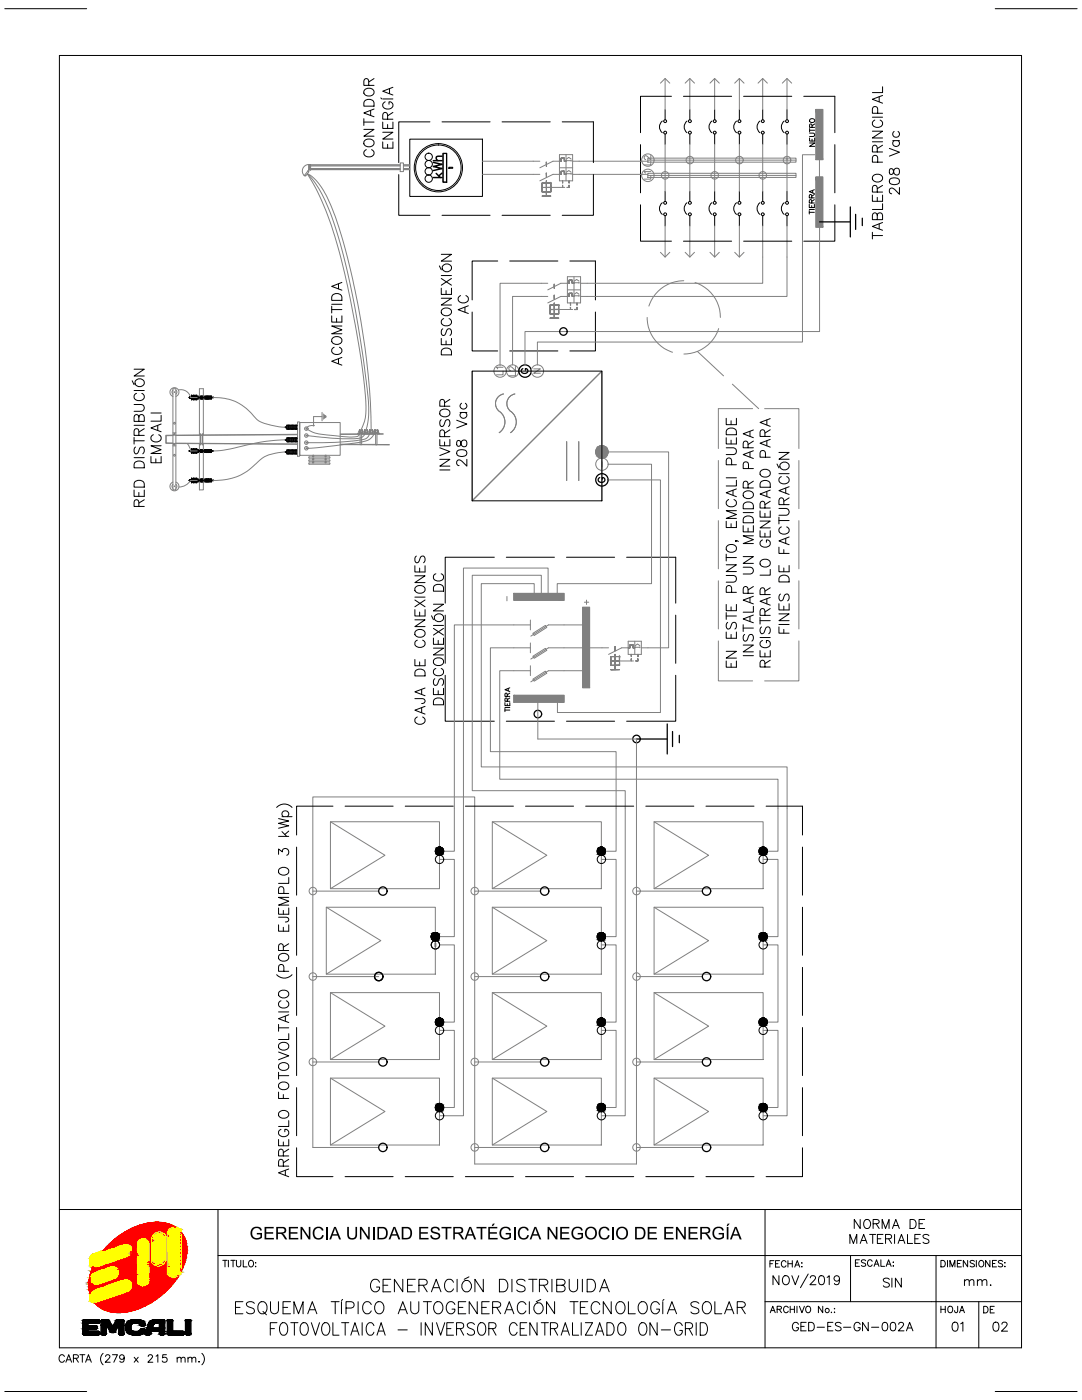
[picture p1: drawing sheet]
<svg xmlns="http://www.w3.org/2000/svg" width="216mm" height="279mm" viewBox="0 0 216 279" stroke-linecap="round" stroke-linejoin="round" font-family="sans-serif">
<defs><g id="words">
<g font-size="6.2">
<text x="45.9" y="263.5">ESQUEMA TÍPICO AUTOGENERACIÓN TECNOLOGÍA SOLAR</text>
<text x="72.7" y="258.9">GENERACIÓN DISTRIBUIDA</text>
</g>
<g font-size="5.3">
<text x="69.1" y="74.1" transform="rotate(-90 69.1 74.1)">ACOMETIDA</text>
<text x="89.3" y="141.8" transform="rotate(-90 89.3 141.8)">DESCONEXIÓN DC</text>
<text x="85.7" y="145.7" transform="rotate(-90 85.7 145.7)">CAJA DE CONEXIONES</text>
<text x="188.7" y="267.1">01</text>
<text x="196.8" y="267.1">02</text>
</g>
<g font-size="4.9">
<text x="89.3" y="36.7" transform="rotate(-90 89.3 36.7)">kWh</text>
<text x="168.3" y="249.4">MATERIALES</text>
<text x="169.3" y="246.2">NORMA DE</text>
<text x="175" y="258.2">SIN</text>
</g>
<g font-size="4.4" fill="#808080">
<text x="130.9" y="34.2" transform="rotate(-90 130.9 34.2)">L2</text>
<text x="127.4" y="37">L1</text>
<text x="103.7" y="76.2" transform="rotate(-90 103.7 76.2)">L2</text>
</g>
<g font-size="4.4">
<text x="191.2" y="257.9">mm.</text>
<text x="186.6" y="263.2">HOJA</text>
<text x="157" y="266.7">GED-ES-GN-002A</text>
</g>
<g font-size="4">
<text x="102.7" y="75.8">G</text>
<text x="195.1" y="263.2">DE</text>
</g>
<g font-size="4" fill="#808080">
<text x="105.1" y="75.8">N</text>
<text x="118.2" y="92.1">+</text>
</g>
<g font-size="3.5" fill="#808080">
<text x="111.8" y="36">I&gt;</text>
<text x="111.8" y="33.5">I&gt;</text>
<text x="113.2" y="57.9">I&gt;</text>
<text x="113.2" y="60.3">I&gt;</text>
<text x="115.4" y="121.7">+</text>
<text x="125.6" y="130.5">I&gt;</text>
</g>
<g font-size="3.5">
<text x="118.2" y="97.4">G</text>
<text x="85.4" y="188.4">+</text>
</g>
</g></defs>
<!-- layer: A Cableado Principal -->
<g fill="none" stroke="#808080" stroke-width=".2">
<path d="M131.8 16.6l.9-.9 .9 .9M132.7 15.7v6.2M136.7 16.6l.9-.9 1 .9M137.6 15.7v6.2M141.7 16.6l.9-.9 .9 .9M142.6 15.7v6.2M146.6 16.6l.9-.9 1 .9M147.5 15.7v6.2M151.3 16.6l.9-.9 .9 .9M152.2 15.7v6.2M156.1 16.6l.9-.9 1 .9M157 15.7v6.2"/>
<path d="M96.3 34.8h10.1M96.3 32.2h10.1M115.6 34.8h13.7M115.6 32.2h13.7M129.3 34.6h29.5v.8h-29.5zM129.3 31.6h29.5v.8h-29.5zM129.3 35h29.5M129.3 32h29.5M132.7 28.8v9.4M137.6 28.8v9.4M142.6 28.8v9.4M147.5 28.8v9.4"/>
<path d="M152.2 28.8v9.4M157 28.8v9.4M108 56.5h-8.2v16.5M108 59.2h-5.7v13.6M131.8 50.4l.9 .9 .9-.9M132.7 45.1v6.2M136.7 50.4l.9 .9 1-.9M137.6 45.1v6.2M141.7 50.4l.9 .9 .9-.9M142.6 45.1v6.2M146.6 50.4l.9 .9 1-.9M147.5 45.1v6.2"/>
<path d="M152.2 45.1v11.4h-35M157 45.1v14.1h-39.8"/>
<circle cx="132.7" cy="35" r=".75"/>
<circle cx="137.7" cy="32" r=".75"/>
<circle cx="142.6" cy="35" r=".75"/>
<circle cx="147.5" cy="32" r=".75"/>
<circle cx="152.2" cy="35" r=".75"/>
<circle cx="157" cy="32" r=".75"/>
</g>
<!-- layer: A Rotulo -->
<g fill="none" stroke="#808080" stroke-width=".2">
<path d="M162.6 30.9h-2.5v37.4h-52.9v4.5M162.8 21.8h1.4v10.1h-1.4zM163.5 31.9v3.4M94.2 74.1v25.8M100.5 78.6a1.96 1.96 0 0 0-1.6 1.5 1.96 1.96 0 0 0 .8 2M102.7 78.6a1.96 1.96 0 0 0-1.5 1.5 1.96 1.96 0 0 0 .7 2M120.1 74.1l-25.9 25.8 25.9-25.8v25.8M99.7 82.1a2.57 2.57 0 0 1-.1 4.3M102 82.1a2.57 2.57 0 0 1-.1 4.3M113.1 88.1v7.8M115.5 88.1v7.8M121.3 92.6h8.7v23.9h-18.8v1.9"/>
<path d="M102.5 118.4h10v1.4h-10zM106.6 118.4v-1.9h-10.6v36.6h61.1v69.6h-4.8M108 118.4v-3.6h-13.8v43h30.6v64.9h-4.8M109.4 118.4v-5h-16.9v109.3h-4.8"/>
<circle cx="99.8" cy="74.1" r="1.24"/>
</g>
<!-- layer: A Puesta a tierra -->
<g fill="none" stroke="#000" stroke-width=".25">
<path d="M163.5 44.3h6.2M169.7 41.3v6M170.7 42.8v3M172.1 43.5v1.5M127 147.5h6.1M133.1 144.5v6M134.2 146v3M135.6 146.7v1.5"/>
<circle cx="112.4" cy="66.2" r=".75"/>
<circle cx="107.3" cy="142.5" r=".75"/>
<circle cx="127" cy="147.5" r=".75"/>
<circle cx="76.4" cy="177.8" r=".84"/>
<circle cx="108.7" cy="177.8" r=".84"/>
<circle cx="141" cy="177.8" r=".84"/>
<circle cx="75.6" cy="194.9" r=".84"/>
<circle cx="108.7" cy="194.9" r=".84"/>
<circle cx="141" cy="194.9" r=".84"/>
<circle cx="76.4" cy="211.9" r=".84"/>
<circle cx="108.7" cy="211.9" r=".84"/>
<circle cx="141" cy="211.9" r=".84"/>
<circle cx="76.4" cy="229" r=".84"/>
<circle cx="108.7" cy="229" r=".84"/>
<circle cx="141" cy="229" r=".84"/>
</g>
<!-- layer: A EquipElec -->
<g fill="none" stroke="#808080" stroke-width=".2">
<path d="M60.7 35.1h.1M61.3 34.7a61.5 61.5 0 0 1 7.2 18.9 183.6 183.6 0 0 1 4.4 25.8 10.3 10.3 0 0 1-1.5 7.7 12.3 12.3 0 0 1-4.8-.2h-.7a8.9 8.9 0 0 1-4.8-1.3l.6-.6 .9-.1v-1.8h1.7M61.4 34.1l.3 .1-.7 .9-.2-.1M61.6 32.8h.2v1.1h-.2zM61.6 33.9l-.9 1.2M61.6 32.8a1.3 1.3 0 0 0-1.2 .8 1.3 1.3 0 0 0 .3 1.5M61.6 32.8h.1M61.8 32.8h.2v1.1h-.2zM62 33.1h17.9M62 33.6h17.9M62 33h17.9M62 33.8h17.9"/>
<path d="M62 33.9h17.9M62 32.9h17.9M79.9 32.5h.6v1.7h-.6zM80.5 33.1h1.3M80.5 33.6h1.3M80.5 33h1.3M80.5 33.8h1.3M80.5 33.9h1.3M80.5 32.9h1.3M106.4 34.8h1.3M106.4 32.2h1.3M109.9 36.5h.1"/>
<path d="M109.9 37.4h2.8M111.6 34.8h-1.3l-2.6 1.3M111.6 32.2h-1.3l-2.6 1.3M111.6 30.9v5.2M112.9 30.9v5.2M114.3 30.9v5.2M108 59.2h1.3M108 56.5h1.3M113.2 59.2h-1.3l-2.6 1.3M113.2 56.5h-1.3l-2.6 1.3M113.2 55.2v5.3M114.5 55.2v5.3"/>
<path d="M115.8 55.2v5.3M34.5 77.6h.6v20.2h-.6zM34.5 79.1a.9 .9 0 0 1-.4-1.4 .9 .9 0 0 1 1.4 0 .9 .9 0 0 1-.4 1.4M34.5 77.9l-.2 .4 .2 .4M35.1 77.9l.2 .4-.2 .4M35.6 77.8a1.98 1.98 0 0 1 2.4 1.5h1.3M39.8 79.1v-1.5h.8v1.5M39.8 79.6v7.2M40.6 79.6v7.2M42.6 79.3a9.7 9.7 0 0 1 8.5 4.2 8.3 8.3 0 0 0 4.5 1.7l1.3 .1M111.5 60.9h.1M111.5 61.8h2.8"/>
<path d="M34.5 86.9l-1.3 .1v1.4h1.3M34.5 89h.6M34.5 86.4h.6M34.5 96.2a.9 .9 0 0 0-.4 1.4 .9 .9 0 0 0 1.4 0 .9 .9 0 0 0-.4-1.4M34.5 96.7l-.2 .4 .2 .4M34.7 88.6h.2v.2h-.2zM34.7 86.5h.2v.2h-.2zM35.1 88.4l4.8 .1M35.1 96.7l.2 .4-.2 .4M37.3 88.5l.5 .7 .2 .8M38 95.9h1.3M38 90h1.3"/>
<path d="M38 95.9a2.76 2.76 0 0 1-2.3 1.3M39.8 88.5v1.2M39.8 90.3v5.3M39.9 86.6h.1v2.2h-.1zM39.9 86.8l-6.8 .1v1.6h6.8M39.9 86.9h-4.8M40 88.5h.3M40 86.8h.3M40.3 86.6h.2v2.2h-.2zM40.3 86.9h-.3M40.5 88.5l18.9 .1M40.5 88.5l18.9 .2"/>
<path d="M40.6 96.1v1.7h-.8v-1.6M40.6 88.5v1.3M40.6 90.3v5.4M56.9 90.2a7.8 7.8 0 0 0-6.4 2.8 10.6 10.6 0 0 1-7.9 2.9M56.9 87.8l-3.9 .3-4.7 .9a25.1 25.1 0 0 1-5.7 1M59.4 84.2h.4v6.9h-.4zM59.4 86.8l-18.9 .1M59.4 86.7l-18.9 .1M59.8 84.3h8.1v6.6h-8.1zM61.1 86.9l7.4 .7a11.1 11.1 0 0 0 3.8-.4l.3-.2a14.2 14.2 0 0 0 .8-8.2 176.1 176.1 0 0 0-6.9-34.8 24.7 24.7 0 0 0-4.8-8.9l-.4-.4a9.6 9.6 0 0 1 4 4.6 91.3 91.3 0 0 1 6.1 21.1 141.7 141.7 0 0 1 2.7 25.5l-.2 .3a2.08 2.08 0 0 1-2.2 1.6l-4.9 .5h-5.7M61.4 89.5h.1M61.6 91.2h4.1l.1 .1-.1 .1h-4z"/>
<path d="M61.6 91.8h4.1l.1 .1-.1 .2h-4zM61.6 92.4h4.1l.1 .1-.1 .1h-4zM62.4 90.8h.2v.4h-.2zM62.4 91.5h.2v.3h-.2zM62.4 92.1h.2v.3h-.2zM64.3 82.3v1.7M64.5 82.6v1.1M64.7 82.8v.7M64.9 90.8h.2v.4h-.2zM64.9 91.5h.2v.3h-.2zM64.9 92.1h.2v.3h-.2zM64.9 82.9v.5"/>
<path d="M65.1 83v.2M67.9 88.6l4 .1M67.9 88.7l4 .1M71.7 86l.1 .3M71.7 86l-.1 .4M71.7 86v.4M71.7 85.8h.5M71.7 85.8v.2M71.7 85.7l.1 .6zM71.8 85.8v.5M71.8 86.3h.5M71.9 86.4h.3v2.4h-.3z"/>
<path d="M71.9 86.4h-.5v.2h.5M71.9 86.7h-4M71.9 86.6h-4M72.2 88.8h5.5M72.2 88.7h2.8M72.2 86.6h2.8h-2.8M72.2 86.4h2.8M72.3 85.8v.5zM72.3 86v.3M72.3 86v.4M72.3 86l.1 .4M72.3 86h.1"/>
<path d="M72.3 86l-.1-.2v.5M72.7 86l-.1 .4M72.7 86v.4M72.7 86l.1 .3M72.7 85.8h.5M72.7 86.3h.1M72.8 85.7v.6zM72.8 85.8l-.1 .3M72.8 85.8v.5M72.8 86.3h.5M73.2 85.8l.1 .5M73.3 85.8v.5z"/>
<path d="M73.3 85.8l.1 .2M73.3 86.4v-.4l.1 .4M73.4 86l-.1 .3M73.4 86h.1M73.7 86l.2 .3M73.7 86v.4M73.8 85.8h.5M73.8 85.8v.2M73.8 85.7v.6zM73.8 86.3h.5M73.9 85.8v.5M74.3 85.8v.5"/>
<path d="M74.3 85.8v.5zM74.4 85.8v.2M74.4 86l-.1 .3M74.4 86l.1 .4M74.4 86v.4M74.4 86h.1M74.8 86v.4M74.8 86l.1 .3M74.8 86l-.1 .4M74.8 85.8h.5M74.8 85.7v.6zM74.8 85.8v.2"/>
<path d="M74.9 85.8v.5M74.9 86.3h.4M75 86.4h.2v2.4h-.2zM75 86.7h-2.8M75.1 85.9l-.2 .3a3.4 3.4 0 0 1-3.2 2.1l-7.4 .9-3.2 .3M75.2 86.4h.6v.2h-.6h1.2M75.2 88.7h2.5M75.3 85.8l.1 .2M75.3 86.3h.1M75.3 85.8v.5M75.4 85.8v.5zM75.4 86.4v-.4l.1 .4"/>
<path d="M75.4 86v.3M75.4 86h.1M76.5 86.6l-1.3 .1M102.5 133.9h3.3M102.5 129.3h3.3M102.5 124.7h3.3M105.8 123.7v2M105.8 128.3v2M105.8 132.9v1.9M106.3 135.6l2.5-1.7 .3 .5-2.5 1.6zM106.3 131l2.5-1.6 .3 .4-2.5 1.6zM106.3 126.4l2.5-1.6 .3 .4-2.5 1.6z"/>
<path d="M112.5 133.9h-3.1l-3.5 2.2M112.5 129.3h-3.1l-3.5 2.2M112.5 124.7h-3.1l-3.5 2.3M120.1 129.3h1.3M123.6 131h.1M123.6 131.9h2.8M125.3 129.3h-1.2l-2.7 1.3"/>
<circle cx="34.8" cy="78.3" r=".05"/>
<circle cx="34.8" cy="84.5" r=".18"/>
<circle cx="34.8" cy="90.9" r=".18"/>
<circle cx="34.8" cy="97.1" r=".05"/>
<circle cx="61.1" cy="85.5" r=".35"/>
<circle cx="61.1" cy="86.9" r=".35"/>
<circle cx="61.1" cy="89.5" r=".35"/>
<circle cx="61.1" cy="88.3" r=".35"/>
<circle cx="61.1" cy="88.3" r=".07"/>
<circle cx="61.1" cy="85.5" r=".07"/>
<circle cx="61.1" cy="89.5" r=".07"/>
<circle cx="61.1" cy="86.9" r=".07"/>
<circle cx="62.6" cy="84.9" r=".07"/>
</g>
<!-- layer: A Puesta a tierra -->
<g fill="#808080" stroke="#808080" stroke-width=".2">
<path d="M102.5 138.8l10 1.3v-1.3zM102.5 138.8l10 1.3h-10z"/>
<path d="M162.8 35.3l1.4 10v-10zM162.8 35.3l1.4 10h-1.4z"/>
</g>
<g fill="none" stroke="#808080" stroke-width=".2">
<path d="M162.8 35.3h1.4v10h-1.4zM163.5 45.3v20.9h-58.7v6.6M121.3 95.8h10.5v46.4h-20.6v-2.1M102.5 138.8h10v1.3h-10zM107.3 140.1v7.4h19.7v30.3M62.4 177.8h13.2M94.7 177.8v-18.8h-32.3v70h13.2M107.8 177.8h-13.1v54.5h32.3v-54.5h13.1M62.4 194.9h13.2M94.7 194.9h13.1M127 194.9h13.1M62.4 211.9h13.2"/>
<path d="M94.7 211.9h13.1M127 211.9h13.1M94.7 229h13.1M127 229h13.1"/>
<circle cx="62.4" cy="177.8" r=".75"/>
<circle cx="94.7" cy="177.8" r=".75"/>
<circle cx="127" cy="177.8" r=".75"/>
<circle cx="62.4" cy="194.9" r=".75"/>
<circle cx="94.7" cy="194.9" r=".75"/>
<circle cx="127" cy="194.9" r=".75"/>
<circle cx="62.4" cy="211.9" r=".75"/>
<circle cx="94.7" cy="211.9" r=".75"/>
<circle cx="127" cy="211.9" r=".75"/>
<circle cx="94.7" cy="229" r=".75"/>
<circle cx="127" cy="229" r=".75"/>
</g>
<!-- layer: A Rotulo -->
<g fill="#808080" stroke="#808080" stroke-width=".2">
<path d="M102.5 118.4l10 1.4v-1.4zM102.5 118.4l10 1.4h-10z"/>
<path d="M162.8 21.8l1.4 10.1v-10.1zM162.8 21.8l1.4 10.1h-1.4z"/>
</g>
<!-- layer: 0 -->
<g fill="none" stroke="#000" stroke-width=".2">
<path d="M1 1.7h16.3M11.9 11.1h191.9v257.9h-191.9zM134 19.2h-6.2v7.3M136.4 19.2h9.6M148.4 19.2h9.6M160.4 19.2h6.2v7.3M198.6 1.7h16.3M79.6 34.8v8.2h6.2M85.8 24.3h-6.2v8.1M88.2 24.3h9.6M100.2 24.3h9.6M112.2 24.3h6.2v8.1"/>
<path d="M118.4 34.8v8.2h-6.2M127.8 28.9v9.6M166.6 28.9v9.6M88.2 43h9.6M99.3 52.1h-5.1v7.8M100.2 43h9.6M101.7 52.1h9.6M113.7 52.1h5.1v7.8M127.8 40.9v7.2h6.2M136.4 48.1h9.6M148.4 48.1h9.6M166.6 40.9v7.2h-6.2"/>
<path d="M94.2 62.3v7.7h5.1M101.7 70h9.6M118.8 62.3v7.7h-5.1M98.6 111.2h-9.8v9.2M101 111.2h9.6M113 111.2h9.6M125 111.2h9.8v9.2M88.8 134.8v9.1h9.8M88.8 122.8v9.6M134.8 134.8v9.1h-9.8M134.8 122.8v9.6M101 143.9h9.6"/>
<path d="M113 143.9h9.6M59.2 169.1v9.5M66.4 160.9h-7.2v5.7M68.9 160.9h9.5M80.9 160.9h9.5M92.9 160.9h9.5M104.9 160.9h9.5M116.9 160.9h9.5M128.9 160.9h9.6M140.9 160.9h9.6M152.9 160.9h7.2v5.7M160.1 169.1v9.5"/>
<path d="M59.2 181.1v9.5M59.2 193.1v9.5M160.1 181.1v9.5M160.1 193.1v9.5M59.2 205.1v9.6M59.2 217.1v9.6M160.1 205.1v9.6M160.1 217.1v9.6M59.2 229.1v5.7h7.2M68.9 234.8h9.5M80.9 234.8h9.5M92.9 234.8h9.5"/>
<path d="M104.9 234.8h9.5M116.9 234.8h9.5M128.9 234.8h9.6M140.9 234.8h9.6M160.1 229.1v5.7h-7.2M11.9 241.4h191.9M43.5 241.4v27.6M43.5 250.6h160.3M44.4 251.5h.9M44.9 251.5v1.3M45.6 251.5v1.3M46.1 251.5h.8"/>
<path d="M46.5 251.5v1.3M47.2 251.5v1l.4 .3 .4-.2v-1.1M48.5 251.5v1.3h.8M49.7 251.7a.6 .6 0 0 1 .9 .1 .6 .6 0 0 1-.1 .8 .6 .6 0 0 1-.9 0 .6 .6 0 0 1 .1-.9zM50.9 252h.2zM50.9 252.8h.2zM152.7 259.8h51.1M152.7 241.4v27.6M153.6 252.2h.5M154.4 251.6h-.8v1.3M154.7 252.2h.5M155.4 254.6v1.8l-1.2-1.8v1.8"/>
<path d="M155.6 251.6h-.9v1.3h.9M156.3 254.8a.74 .74 0 0 1 1-.1 .74 .74 0 0 1 .2 1 .69 .69 0 0 1-.7 .7 .69 .69 0 0 1-.7-.7zM156.8 251.9a.48 .48 0 0 0-.5-.3 .48 .48 0 0 0-.4 .5v.3a.48 .48 0 0 0 .4 .5 .48 .48 0 0 0 .5-.3M157.2 252.2h.9M157.2 251.6v1.3M158 254.6l.7 1.8 .7-1.8M158.1 251.6v1.3M158.6 252.9l.5-1.3 .5 1.3M158.8 252.5h.6M160 252v.1zM160 252.8v.1zM161.3 254.3l-1.6 2.7"/>
<path d="M161.7 255l.1-.2a.58 .58 0 0 1 .8-.1l.1 .2-.1 .4-1 1.1h1.2M163.6 254.7a.6 .6 0 0 1 .8 .2 1.52 1.52 0 0 1-.1 1.4 .6 .6 0 0 1-.9-.2 1.5 1.5 0 0 1 .2-1.4zM165 254.9l.5-.3v1.8M167.5 255.2a.55 .55 0 0 1-.7 .5 .55 .55 0 0 1-.3-.9 .55 .55 0 0 1 .9 0 1.66 1.66 0 0 1-.1 1.5 .52 .52 0 0 1-.8-.2M169.7 250.6v9.2M170.7 252.1h.5M171.5 251.4h-.8v1.3h.8M172.7 251.6l-.3-.2-.5 .2 .1 .3 .6 .3 .1 .1v.2l-.3 .2-.5-.2M174 251.7a.53 .53 0 0 0-.7-.2 .53 .53 0 0 0-.2 .7 .48 .48 0 0 0 .4 .5 .48 .48 0 0 0 .5-.3M174.4 252.7l.5-1.3 .5 1.3M174.6 252.3h.6M175.8 251.4v1.3h.7"/>
<path d="M176.8 252.7l.5-1.3 .5 1.3M177 252.3h.6M178.2 251.9h.1zM178.2 252.7h.1zM186.8 250.6v18.4M187.7 251.5h.5a.69 .69 0 0 1 .4 .7 .69 .69 0 0 1-.4 .6h-.5zM189.1 251.5v1.3M189.5 252.8v-1.3l.5 1.3 .5-1.3v1.3M191 252.2h.5M191.8 251.5h-.8v1.3M193.1 251.5v1.3l-.9-1.3v1.3M194.4 251.7l-.3-.2-.5 .2 .1 .3 .7 .5v.2l-.3 .1-.5-.1"/>
<path d="M194.8 251.5v1.3M195.3 259.8v9.2M195.4 251.7l.2-.1a.6 .6 0 0 1 .7 .6 .6 .6 0 0 1-.7 .6l-.3-.5zM197.5 251.5v1.3l-.8-1.3v1.3M198 252.2h.5M198.8 251.5h-.8v1.3M200.1 251.7l-.3-.2-.6 .2 .1 .3 .8 .5v.2l-.3 .1-.6-.1M200.4 252h.2zM200.4 252.8h.2zM1 277.7h16.3M12.8 270.7a.54 .54 0 0 0-.6-.3 .54 .54 0 0 0-.4 .5v.4a.54 .54 0 0 0 .4 .6 .54 .54 0 0 0 .6-.4M13.1 271.9l.6-1.5 .6 1.5"/>
<path d="M13.4 271.4h.7M14.6 271.1l.9-.1 .1-.2v-.3l-1-.1v1.5M15.1 271.1l.5 .8M15.9 270.4h1M16.4 270.4v1.5M16.5 263.7v2.4l.2 .3h3.1l.1-.3-.1-.4h-2.2v-.4h1.5M16.8 263.4h2.8M16.8 263.4l-.3 .3M17.1 271.9l.6-1.5 .5 1.5M17.3 271.4h.7M19.1 264.5l.3 .3M19.4 264.8v.2"/>
<path d="M19.4 265l-.3 .3M19.6 263.4l.3 .3M19.9 263.7v.2l-.3 .2h-2v.4h1.5M20.2 263.7v2.4l.3 .3M20.5 263.4h1.2l.8 1.3 .6-1.1M20.5 263.4l-.3 .3M20.6 270.1a1.53 1.53 0 0 0 0 2.3M21.1 270.7l.1-.3h.4l.3 .1v.3l-.9 1.1h1M22.4 270.4h1l-.7 1.5M23.4 263.4h1M23.4 263.4l-.3 .2M24.5 263.4l.3 .3"/>
<path d="M24.7 263.7l.1 2.4-.2 .3h-.6l-.3-.1v-1.8l-.8 1.4h-.7l-.2-.1-.8-1.3v1.8l-.7 .1M24.8 270.9a.47 .47 0 0 1-.7 .3 .47 .47 0 0 1-.1-.7 .47 .47 0 0 1 .7 .1l.1 .3a.69 .69 0 0 1-.6 1l-.3-.2M25.1 265l.2 .8M25.1 265a1.47 1.47 0 0 1 1.7-1.6h1a1.02 1.02 0 0 1 1.1 1.1 .77 .77 0 0 1-1.2-.3l-.3-.1a1.16 1.16 0 0 0-1.2 .2 .92 .92 0 0 0 .6 1.4h.6M25.3 265.7l.6 .5M26.8 270.9l.8 1M27.6 270.9l-.8 1M28.4 265.2h.3M28.4 265.2l-.6 .4-.4 .1M28.7 265.2a.59 .59 0 0 1 .3 .6 .59 .59 0 0 1-.6 .5l-.7 .1-1.8-.1M29 266.1v.2l.2 .1h.7l.2-.2M29.6 270.7l.1-.3h.4l.3 .4-.9 1.1h1"/>
<path d="M29.6 264.2l-.6 1.9M29.8 263.8l-.2 .4M30.8 264.2l1-.1v.9h-1.3zM31.1 263.4h1.5M31.1 263.4l-.8 .1-.5 .3M31.1 270.7l.4-.3v1.5M31.8 266.1v-.4h-1.6l-.1 .5M32.6 263.4l.3 .2v2.5l-.2 .3h-.6l-.3-.3M33.2 270.4h-.7l-.1 .6a.53 .53 0 0 1 .8 0 .53 .53 0 0 1-.1 .8 .53 .53 0 0 1-.7-.2M34.1 263.4h-.6l-.1 .3v2.6l.3 .1h2.8l.3-.3M34.2 263.3l.3 .4v2h2l.3 .3M35.3 271.1l.4-.2h.4v1"/>
<path d="M35.3 270.9v1M36.1 271.1l.4-.2h.4v1M36.8 266v.1M37.5 271.1l.3-.2h.4l.1 1M37.5 270.9v1M37.8 263.4h-.6l-.2 .2v2.5l.2 .3h.6M37.8 263.3l.3 .3M38.1 263.7v2.4M38.1 266.1l-.3 .3M38.3 271.1l.4-.2h.3l.1 1M39.7 271.7v.2zM40.3 270.1a1.53 1.53 0 0 1 0 2.3"/>
<path d="M55.3 264h-1.4v2.5M56.2 264.1l.2-.1a1.1 1.1 0 0 1 1 1.5 .83 .83 0 0 1-.8 1 .83 .83 0 0 1-.8-1 1.67 1.67 0 0 1 .4-1.4zM58.7 264v2.5M60.3 264.1l.2-.1a1.12 1.12 0 0 1 1 1.5l-.1 .4a.78 .78 0 0 1-.9 .6 .78 .78 0 0 1-.6-1 1.51 1.51 0 0 1 .4-1.4zM62.1 264l.8 2.5 .9-2.5M64.6 264.1l.2-.1a1.12 1.12 0 0 1 1 1.5l-.1 .4a.72 .72 0 0 1-.7 .6 .72 .72 0 0 1-.7-.6 1.69 1.69 0 0 1 .3-1.8zM66.4 264v2.5h1.2M68.9 264v2.5M70 266.5l.8-2.5 .8 2.5M72.3 264v2.5M74.6 264.6a.79 .79 0 0 0-.9-.6 .79 .79 0 0 0-.6 .9 1.12 1.12 0 0 0 1 1.6l.5-.6M75.2 266.5l.9-2.5 .8 2.5"/>
<path d="M84 264v2.5M86.3 264v2.5l-1.4-2.5v2.5M87.1 264l.8 2.5 .9-2.5M90.5 264h-1.3v2.5h1.3M91.1 265.2l1.2-.2 .2-.3-.1-.5-.4-.2h-.9v2.5M91.8 265.2l.7 1.3M94.7 264.3a.78 .78 0 0 0-.8-.4 .78 .78 0 0 0-.7 .7l.3 .3 .8 .4a.61 .61 0 0 1 .4 .6 .61 .61 0 0 1-.5 .6l-.7-.1-.3-.3M95.7 264.1l.2-.1a1.1 1.1 0 0 1 1 1.5 .83 .83 0 0 1-.8 1 .83 .83 0 0 1-.8-1 1.67 1.67 0 0 1 .4-1.4zM97.5 265.2h1a.6 .6 0 0 0 .5-.6 .6 .6 0 0 0-.5-.6h-1v2.5M98.3 265.2l.7 1.3M103.2 264.6a.73 .73 0 0 0-.7-.7 .73 .73 0 0 0-.8 .7 1.51 1.51 0 0 0 .6 1.9 .75 .75 0 0 0 .9-.6M105.1 264h-1.3v2.5h1.3"/>
<path d="M107.2 264v2.5l-1.5-2.5v2.5M108.7 264v2.5M109.8 265.2h.9a.59 .59 0 0 0 .6-.6 .59 .59 0 0 0-.6-.6h-.9v2.5M110.6 265.2l.7 1.3M112 266.5l.8-2.5 .8 2.5M114.2 264v2.5h1.3M116 264v2.5M116.8 264h1.4l-1.4 2.5h1.4M118.9 266.5l.8-2.5 .8 2.5M121.1 264a1.31 1.31 0 0 1 1.4 .6 1.31 1.31 0 0 1-.2 1.5l-.5 .4h-.7zM123.7 264.1l.2-.1a1.12 1.12 0 0 1 1 1.5l-.1 .4a.78 .78 0 0 1-1 .6 .78 .78 0 0 1-.5-1 1.51 1.51 0 0 1 .4-1.4zM127.8 264.1l.3-.1a1.1 1.1 0 0 1 1 1.5 .79 .79 0 0 1-.5 .9 .79 .79 0 0 1-1-.3 1.76 1.76 0 0 1 .2-2z"/>
<path d="M131.1 264v2.5l-1.4-2.5v2.5M136.1 264.6a.74 .74 0 0 0-1.1-.5 1.57 1.57 0 0 0 .2 2.4 .77 .77 0 0 0 .9-1h-.5M136.8 265.2h.9a.59 .59 0 0 0 .5-.6 .59 .59 0 0 0-.5-.6h-.9v2.5M137.5 265.2l.7 1.3M138.9 264v2.5M139.7 264h.7a1.41 1.41 0 0 1 0 2.5h-.7zM153.7 262l.5-1.3 .5 1.3M153.9 261.6h.6M155.1 261.3l.7-.1 .1-.4-.8-.1v1.3M155.5 261.3l.4 .7M157.3 261a.48 .48 0 0 0-.6-.3 .48 .48 0 0 0-.3 .5v.3a.48 .48 0 0 0 .4 .5 .48 .48 0 0 0 .5-.3M157.7 260.7v1.3"/>
<path d="M157.7 261.3h.8M158.5 260.7v1.3M159 260.7v1.3M159.5 260.7l.5 1.3 .5-1.3M161 260.8a.61 .61 0 0 1 .8 .5 .61 .61 0 0 1-.8 .6l-.2-.4zM164.2 260.7v1.3l-.9-1.3v1.3M166.5 261.2h.1zM198.6 277.7h16.3"/>
<circle cx="165.1" cy="261.5" r=".43"/>
</g>
<!-- layer: A Cableado TPs -->
<path d="M116.3 121.2l1.3 16v-16zM116.3 121.2l1.3 16h-1.3z" fill="#808080" stroke="#808080" stroke-width=".2"/>
<g fill="none" stroke="#808080" stroke-width=".2">
<path d="M121.3 90.2h12.1v39.1h-4.1M102.5 124.7h-11.8v45.2h-3M102.5 129.3h-4.6v20.7h25v19.9h-2.9M102.5 133.9h-2.8v21.6h55.5v14.4h-2.9M112.5 133.9h3.8M112.5 129.3h3.8M112.5 124.7h3.8M116.3 121.2h1.3v16h-1.3zM117.6 129.3h2.5M65.9 164h21.8v13.4h-21.8zM65.9 164l10.9 6.7-10.9 6.7M87.7 171.5h3v15.4h-3"/>
<path d="M98.2 164h21.8v13.4h-21.8zM98.2 164l10.9 6.7-10.9 6.7M120 171.5h2.9v15.4h-2.9M130.5 164h21.8v13.4h-21.8zM130.5 164l10.9 6.7-10.9 6.7M152.3 171.5h2.9v15.4h-2.9M65.1 181.1h21.8v13.3h-21.8zM65.1 181.1l10.9 6.6-10.9 6.7M65.9 198.1h21.8v13.4h-21.8zM65.9 198.1l10.9 6.7-10.9 6.7M87.7 188.6h3v15.4h-3M98.2 181.1h21.8v13.3h-21.8z"/>
<path d="M98.2 181.1l10.9 6.6-10.9 6.7M98.2 198.1h21.8v13.4h-21.8zM98.2 198.1l10.9 6.7-10.9 6.7M120 188.6h2.9v15.4h-2.9M130.5 181.1h21.8v13.3h-21.8zM130.5 181.1l10.9 6.6-10.9 6.7M130.5 198.1h21.8v13.4h-21.8zM130.5 198.1l10.9 6.7-10.9 6.7M152.3 188.6h2.9v15.4h-2.9M65.9 215.2h21.8v13.3h-21.8zM65.9 215.2l10.9 6.6-10.9 6.7M87.7 205.6h3v15.4h-3"/>
<path d="M98.2 215.2h21.8v13.3h-21.8zM98.2 215.2l10.9 6.6-10.9 6.7M120 205.6h2.9v15.4h-2.9M130.5 215.2h21.8v13.3h-21.8zM130.5 215.2l10.9 6.6-10.9 6.7M152.3 205.6h2.9v15.4h-2.9"/>
</g>
<!-- layer: A Texto -->
<g fill="none" stroke="#000" stroke-width=".2">
<path d="M72.9 17.8a1.05 1.05 0 0 1 1.1-.2 1.05 1.05 0 0 1 .6 1 1.07 1.07 0 0 1-1.1 .6 1.07 1.07 0 0 1-.9-1zM73.6 17l-.1-1.1a.46 .46 0 0 0-.8 0l-.1 1.1h2M74.6 15.7l-1 .7M76 19.5l.2 .2M76.4 19.7h2M77.7 17.7v1M78.4 17.4l-2 .8 2 .8M175.4 19.3v1M176.1 19.1l-2 .7 2 .8M176.1 17.3v1.2h-2M72.6 25.8h2l-2 1.4h2M72.6 24.4h2"/>
<path d="M72.6 23.7v1.3M72.9 27.9a1.04 1.04 0 0 1 1.1-.1 1.04 1.04 0 0 1 .6 .9 1.06 1.06 0 0 1-1.1 .6 1.06 1.06 0 0 1-.9-1zM72.9 20a1.13 1.13 0 0 1 1.7 .5v.7h-2v-.7zM73.1 29.9a.74 .74 0 0 0-.5 .8 .74 .74 0 0 0 .8 .6 .88 .88 0 0 0 .9-.2 .88 .88 0 0 0 .2-.9l-.4-.3M74 22.1v.9M74.6 21.8l-2 .7 2 .8M76.4 28.3v1.3h2v-1.3M76.4 26.4h2l-2 1.3h2M76.4 24.4v1.2h2v-1.2M76.9 20.3a.74 .74 0 0 0-.5 .9 .74 .74 0 0 0 .8 .6 .83 .83 0 0 0 1-.3 .83 .83 0 0 0-.1-1.1l-.5-.1v.5M77.3 23.8l-.1-1.2a.47 .47 0 0 0-.7 0l-.1 1.2h2M77.3 24.8v.8"/>
<path d="M77.3 28.8v.8M78.4 22.4l-1.1 .7M161.5 28.5h1.1l-1.1 .7h1.1M161.5 27.5v.7h1.1v-.7M161.5 26.6h.9l.2 .3-.2 .3h-.9M161.5 26h1.1M161.5 25.7v.6M161.7 23.8a.47 .47 0 0 1 .6-.1 .47 .47 0 0 1 .1 .7 .47 .47 0 0 1-.6 0 .47 .47 0 0 1-.1-.6zM162 39.5l-.1-.6h-.3l-.1 .6h1M162 25.4v-.6h-.4l-.1 .6h1.1M162 27.8v.4M162.2 38v.5"/>
<path d="M162.5 37.9l-1 .3 1 .4M162.5 39.8l-.5 .4M162.5 38.8l-.5 .4M162.6 24.7l-.6 .4M174.1 38.9v1.3h2v-1.3M174.1 26.2h2l-2 1.3h2M174.1 28.3h2M174.1 23.4h2M174.2 35.2a1.08 1.08 0 0 1 1.1-.4 1.08 1.08 0 0 1 .8 .9 1.06 1.06 0 0 1-1.2 .6 1.06 1.06 0 0 1-.8-1zM174.6 24a.75 .75 0 0 0-.5 .8 .75 .75 0 0 0 .8 .6 .82 .82 0 0 0 1.1-.3 .82 .82 0 0 0-.4-1.1M175 38.3l-.1-1.1-.2-.2-.4 .1-.2 .4v.8h2M175 30.3l-.1-1.1a.46 .46 0 0 0-.7 0l-.1 1.1h2"/>
<path d="M175 39.4v.8M175.1 32.4v-.9a.53 .53 0 0 0-.3-.5 .53 .53 0 0 0-.6 .2l-.1 1.2h2M175.1 22.6v-.9a.53 .53 0 0 0-.5-.4 .53 .53 0 0 0-.5 .4v.9h2M176.1 37l-1.1 .7M176.1 29l-1.1 .7M177.5 29.6l2 .8-2 .8M177.5 35.8a1.55 1.55 0 0 1 1.9 0 .67 .67 0 0 1-.3 .9 1.01 1.01 0 0 1-1.6-.6zM177.5 33.8a.66 .66 0 0 0 .4 1l.3-.3a.82 .82 0 0 1 .9-.9 .67 .67 0 0 1 .4 .8 .67 .67 0 0 1-.9 .4l-.4-.8a.4 .4 0 0 0-.7-.2zM178.1 28.1h1.4M178.4 28.1a.65 .65 0 0 0-.1 .9 .65 .65 0 0 0 1 0 .65 .65 0 0 0-.1-.9M178.4 26.2a.65 .65 0 0 0-.1 1 .65 .65 0 0 0 1 0 .65 .65 0 0 0-.1-1M179.5 37.4v1.4l-1-1a.63 .63 0 0 0-1-.1 .66 .66 0 0 0 .2 .9l.2 .1"/>
<path d="M87.7 53.1l.4 .7M88.1 59.5h2l-2 1.4h2M88.1 57.5v1.3h2v-1.3M88.1 50.8h2l-2 1.3h2M88.1 55.6l2 1.3M88.1 55h2M88.5 52.9a.89 .89 0 0 1 1.2-.1 .89 .89 0 0 1 .3 1 .91 .91 0 0 1-1.2 .4 .91 .91 0 0 1-.5-1.1zM89 58v.8M90.1 55.6l-2 1.3M91.9 59a.75 .75 0 0 0-.5 .9 .75 .75 0 0 0 .8 .6h.5a.75 .75 0 0 0 .8-.7 .75 .75 0 0 0-.5-.8M161.5 40.8v.6h1v-.6M161.5 42.4h1"/>
<path d="M161.5 42v.7M161.5 41.8h1M162 40.5l-.1-.6h-.3l-.1 .6h1M162 41v.4M174.1 47h2M174.1 46.4v1.3M175 43a.53 .53 0 0 1 .4-.5 .53 .53 0 0 1 .6 .2l.1 1.1h-2l.1-1.1a.46 .46 0 0 1 .7 0l.1 1.1M175.4 44.7v1M176.1 44.4l-2 .8 2 .8M176.1 40.7v1.1h-2M26.4 76l.4 .8M26.8 73.7h2l-2 1.3h2"/>
<path d="M26.8 77.9h2M27 76a.92 .92 0 0 1 1.2-.4 .92 .92 0 0 1 .5 1.2 .92 .92 0 0 1-1.2 .3 .92 .92 0 0 1-.5-1.1zM27.2 78.5a.74 .74 0 0 0-.5 .8 .74 .74 0 0 0 .8 .6 .88 .88 0 0 0 1-.1 .88 .88 0 0 0 .2-1l-.4-.3M88.1 67.5v1.3h2v-1.3M88.1 69.9a1.15 1.15 0 0 1 2 .2v.7h-2zM88.1 61.8a1.09 1.09 0 0 1 1.2-.3 1.09 1.09 0 0 1 .8 .9 1.06 1.06 0 0 1-1.2 .6 1.06 1.06 0 0 1-.8-1zM88.3 65.6a.74 .74 0 0 0-.3 .7 .74 .74 0 0 0 .5 .7l.3-.2 .3-.8a.49 .49 0 0 1 .4-.4 .49 .49 0 0 1 .5 .2 .88 .88 0 0 1-.2 1.2M88.5 63.6a.74 .74 0 0 0-.5 .8 .74 .74 0 0 0 .8 .6 .88 .88 0 0 0 1-.2 .88 .88 0 0 0 .2-.9l-.4-.3M89 68v.8M89.8 79.7l-1.1 .7M92.8 61.3v1M93.5 61l-2.1 .8 2.1 .8"/>
<path d="M26.8 97.8v1.3h2v-1.3M26.8 80.7h1.4a.68 .68 0 0 1 .6 .7 .68 .68 0 0 1-.6 .7h-1.4M26.8 91.3h2M26.8 88h2M26.8 87.3v1.3M26.8 84.9h2M26.8 92.4a1.15 1.15 0 0 1 2 .3v.7h-2zM27 96.1a1.16 1.16 0 0 1 1.8 .4v.7h-2v-.7zM27 89.2a.77 .77 0 0 0 .2 1.4 1.31 1.31 0 0 0 .7-1.2 .48 .48 0 0 1 .8 0 .91 .91 0 0 1-.2 1.2M27.7 86.9l-.1-1.2-.3-.1h-.4l-.1 .4v.9h2M27.7 83.2a.54 .54 0 0 1 .5-.5 .54 .54 0 0 1 .6 .5v.9h-2v-.9a.51 .51 0 0 1 .5-.5l.3 .3 .1 .2v.9M27.7 98.3v.8"/>
<path d="M28.8 99.7l-1.1 .7M28.8 85.6l-1.1 .6M30.1 91.1v1.3h2.1v-1.3M30.1 82.4h2.1M30.6 86.8a.74 .74 0 0 0-.5 .8 .74 .74 0 0 0 .8 .6 .88 .88 0 0 0 1-.2 .88 .88 0 0 0 .1-1l-.3-.2M31.1 91.6v.8M31.5 84.9v1M32.2 89h-2.1l2.1 .7-2.1 .8h2.1M32.2 84.6l-2.1 .8 2.1 .8M32.2 82.9v1.2h-2.1M87.8 91.7h2l-2 1.3h2M87.8 89.4l2 .7-2 .8"/>
<path d="M87.8 87.7v1.3h2v-1.3M87.8 93.8h2M87.8 82a1.18 1.18 0 0 1 2 .2 1.06 1.06 0 0 1-.8 1 1.06 1.06 0 0 1-1.2-.4zM88 83.8a.77 .77 0 0 0 .2 1.3l.3-.2 .3-.7a.5 .5 0 0 1 .4-.4 .5 .5 0 0 1 .5 .1 .99 .99 0 0 1-.2 1.2M88.7 87.1l-.1-1.1a.48 .48 0 0 0-.8 0v1.1h2M88.7 81.1l-.1-1.2-.3-.2-.4 .1-.1 .4v.9h2M88.7 88.2v.8M89.8 85.8l-1.1 .7M91.1 83.9l2.1 .7-2.1 .8M91.2 90a1.61 1.61 0 0 1 1.8 0 .66 .66 0 0 1-.2 1 1.29 1.29 0 0 1-1.7-.5zM91.2 88a.74 .74 0 0 0 .2 1.1l.4-.1 .1-.2a.71 .71 0 0 1 .3-.8 .71 .71 0 0 1 .8 0 .79 .79 0 0 1-.2 1.2 .77 .77 0 0 1-.9-1 .4 .4 0 0 0-.7-.2zM91.8 82.3h1.4"/>
<path d="M92.1 82.3a.65 .65 0 0 0-.1 1 .65 .65 0 0 0 1 0 .65 .65 0 0 0-.1-1M92.1 80.5a.65 .65 0 0 0-.1 .9 .65 .65 0 0 0 1 0 .65 .65 0 0 0-.1-.9M93.2 91.7v1.3l-1-.9a.61 .61 0 0 0-1-.1l-.1 .5 .2 .3 .3 .1M144.9 89.4h1.5a.69 .69 0 0 1 .5 .6 .69 .69 0 0 1-.5 .7h-1.5M144.9 87.4v1.2h2v-1.2M144.9 83.5v1.3h2v-1.3M144.9 95.4h2M145 85.8a1.14 1.14 0 0 1 1.9 .3v.7h-2zM145.4 99.7a.74 .74 0 0 0-.5 .8 .74 .74 0 0 0 .8 .6 .89 .89 0 0 0 .9-.2 .89 .89 0 0 0 .3-.9l-.4-.3M145.9 84v.8M145.9 87.8v.8M146 92.8v-.9a.54 .54 0 0 0-.6-.5 .54 .54 0 0 0-.5 .5v.9h2"/>
<path d="M146.3 97.9v.9M146.9 97.6l-2 .7 2 .8M146.9 95.8v1.2h-2M148.4 98.3a1.09 1.09 0 0 1 1.2-.3 1.09 1.09 0 0 1 .7 .9 1.16 1.16 0 0 1-2 0zM149.3 97.4l-.1-1.2-.3-.2-.4 .1-.2 .4v.9h2M149.3 89.4v-.9a.5 .5 0 0 0-.6-.5l-.3 .2-.1 .3v.9h2M149.4 93.5v-.9a.53 .53 0 0 0-.6-.4 .53 .53 0 0 0-.5 .4v.9h2M149.6 86.1v1M149.6 90.2v1M150.3 90l-2 .7 2 .8M150.3 85.8l-2 .8 2 .8M150.3 96l-1 .7"/>
<path d="M150.3 88l-1 .7M152 96.1a1.13 1.13 0 0 1 1.7 .5v.6h-2v-.6zM152 93.9a1.05 1.05 0 0 1 1.1-.2 1.05 1.05 0 0 1 .6 .9 1.07 1.07 0 0 1-1.2 .6 1.07 1.07 0 0 1-.8-.9zM152.6 87.1v-.9l-.3-.4a.5 .5 0 0 0-.6 .4v.9h2M152.7 91.2v-.8a.54 .54 0 0 0-.5-.5 .54 .54 0 0 0-.5 .5v.8h2M153 83.8v1M153 88v.9M153 98.1v1M153.7 97.8l-2 .8 2 .8M153.7 87.7l-2 .8 2 .7M153.7 83.5l-2 .8 2 .8M153.7 85.8l-1.1 .6"/>
<path d="M155 92.6l.4 .8M155.4 90.3h2.1l-2.1 1.4h2.1M155.4 94.5h2.1M155.9 95.1a.74 .74 0 0 0-.5 .9 .74 .74 0 0 0 .8 .6 .88 .88 0 0 0 1-.2 .88 .88 0 0 0 .2-1l-.4-.3M155.9 92.4a.89 .89 0 0 1 1.1-.1 .89 .89 0 0 1 .4 1.1 .91 .91 0 0 1-1.2 .4 .91 .91 0 0 1-.5-1.2zM156.8 97.4v1M157.5 97.1l-2.1 .8 2.1 .8M157.5 99.4l-1.1 .6M27.7 101.1l-.1-1.2-.3-.2-.4 .1-.1 .4v.9h2M144.9 114.9h1.5a.67 .67 0 0 1 .5 .6 .67 .67 0 0 1-.5 .7h-1.5M144.9 112.7h2l-2 1.4h2M144.9 104v1.3h2v-1.3"/>
<path d="M144.9 110.6v1.4M144.9 111.3h2M145 109.1a1.18 1.18 0 0 1 1.9 .1 1.06 1.06 0 0 1-.7 1 1.06 1.06 0 0 1-1.2-.4l-.1-.2zM145.9 104.5v.8M146 118.2v-.9a.54 .54 0 0 0-.6-.5 .54 .54 0 0 0-.5 .5v.9h2M146.9 107.9v.2l-.2-.1 .2-.1 .4 .2M146.9 101.9h-2l2 .8-2 .8h2M148.3 113.2h1.4a.68 .68 0 0 1 .6 .7 .68 .68 0 0 1-.6 .7h-1.4M148.3 111.1h2l-2 1.3h2M148.3 104.9v1.3h2v-1.3M148.3 102.3h2M148.4 103.4a1.15 1.15 0 0 1 1.9 .3v.6h-2z"/>
<path d="M148.4 100.6a1.15 1.15 0 0 1 1.9 .3v.6h-2zM149.3 118.4v-.9a.54 .54 0 0 0-.6-.4l-.3 .1-.1 .3v.9h2M149.3 105.4v.8M149.6 119.3v.9M150.3 119l-2 .8 2 .7M150.3 106.9h-2l2 .8-2 .8h2M150.3 117.1l-1 .6M151.7 105.9v1.3h2v-1.3M151.7 104h2l-2 1.3h2M151.7 102v1.2h2v-1.2M151.8 112a1.18 1.18 0 0 1 1.9 .2 1.06 1.06 0 0 1-.8 1 1.06 1.06 0 0 1-1.1-.4l-.1-.2zM152.1 107.8a.74 .74 0 0 0-.4 .8 .74 .74 0 0 0 .7 .6h.5a.72 .72 0 0 0 .8-.7 .72 .72 0 0 0-.8-.7v.4"/>
<path d="M152.6 118.7l-.1-1.2-.2-.2-.4 .1-.2 .4v.9h2M152.6 101.4l-.1-1.2a.46 .46 0 0 0-.7 0l-.1 1.2h2M152.6 102.4v.8M152.6 106.4v.8M153 119.5v1M153.7 119.2l-2 .8 2 .8M153.7 113.6v1.2h-2M153.7 117.3l-1.1 .7M153.7 100l-1.1 .7M155.4 112.9v1.2h2.1v-1.2M155.4 109.2v1.2h2.1M155.4 101.5h1.5a.69 .69 0 0 1 .6 .7 .69 .69 0 0 1-.6 .6h-1.5"/>
<path d="M155.4 103.9h2.1M155.4 103.2v1.4M155.7 118.6a.76 .76 0 0 0-.3 .7 .76 .76 0 0 0 .5 .6l.3-.2 .3-.8a.5 .5 0 0 1 .9-.2 .91 .91 0 0 1-.2 1.2M155.7 115a1.14 1.14 0 0 1 1.8 .5v.6h-2.1v-.6zM155.9 105.2a.74 .74 0 0 0-.5 .8 .74 .74 0 0 0 .8 .6 .88 .88 0 0 0 1-.2 .88 .88 0 0 0 .2-1l-.4-.2M156.4 100.7l-.1-1.2a.46 .46 0 0 0-.8 0l-.1 1.2h2.1M156.4 109.7v.7M156.4 113.3v.8M156.8 107.5v.9M157.5 107.2l-2.1 .8 2.1 .7M101.2 140v-.6l-.4-.1v.7h.9M101.2 139v-.6l-.3-.1-.1 .3v.4h.9"/>
<path d="M101.4 137.4v.5M101.7 137.3l-.9 .3 .9 .4M101.7 139.3l-.5 .3M101.7 138.3l-.5 .4M144.9 131.9v1.3h2v-1.3M144.9 130h2l-2 1.3h2M144.9 126.1v1.3h2v-1.3M144.9 120.6v1.3h2v-1.3M144.9 122.9h2M144.9 122.3v1.3M145.2 124.2a.74 .74 0 0 0-.3 .7 .74 .74 0 0 0 .5 .6l.3-.2 .3-.7a.49 .49 0 0 1 .4-.4 .49 .49 0 0 1 .5 .2 .91 .91 0 0 1-.3 1.1M145.9 121.1v.8"/>
<path d="M145.9 126.6v.8M145.9 132.4v.8M148.3 128.7h2l-2 1.4h2M148.3 130.9h2M148.3 125.3h2M148.3 124.7v1.3M148.6 126.6a.74 .74 0 0 0-.3 .7 .74 .74 0 0 0 .5 .7l.3-.2 .3-.8a.49 .49 0 0 1 .3-.4 .49 .49 0 0 1 .5 .2 .88 .88 0 0 1-.2 1.2M149.6 123v1M150.3 122.7l-2 .8 2 .8M150.3 121v1.2h-2M151.7 129.8v1.3h2v-1.3M151.7 127.2h2"/>
<path d="M151.7 123.9h2M151.7 123.2v1.3M152 125.1a.76 .76 0 0 0-.4 .8 .76 .76 0 0 0 .5 .6l.3-.2 .3-.8a.49 .49 0 0 1 .4-.4 .49 .49 0 0 1 .5 .2 .95 .95 0 0 1-.2 1.2M152.1 127.8a.74 .74 0 0 0-.4 .9 .74 .74 0 0 0 .7 .6h.5a.72 .72 0 0 0 .8-.8 .72 .72 0 0 0-.8-.7v.5M152.6 133.1l-.1-1.1a.46 .46 0 0 0-.7 0l-.1 1.1h2M152.6 122.8l-.1-1.2-.2-.1h-.4l-.2 .4v.9h2M152.6 130.3v.8M153.7 131.8l-1.1 .6M153.7 121.5l-1.1 .6M155.4 125.1v1.3h2.1M155.4 122.5h2.1l-2.1 1.4h2.1M155.4 120.5v1.2h2.1v-1.2"/>
<path d="M155.4 124.6h2.1M156.4 121v.7M156.4 125.6v.8M100.8 140.2v.6h.9v-.6M100.8 141.7h.9M100.8 141.4v.6M100.8 141.2h.9M101.2 140.5v.3M55.2 161.1a2.06 2.06 0 0 1 3.1 0M55.6 170.5v-1.1l.7 .6a.67 .67 0 0 1 1.1-.5 .67 .67 0 0 1-.2 1.2M55.6 163.4l2 .5-2 .4 2 .5-2 .5M55.6 166.9h2"/>
<path d="M55.7 173.5a1.09 1.09 0 0 1 1.1-.4 1.09 1.09 0 0 1 .8 1 1.16 1.16 0 0 1-2 0zM56.3 166l.9 .9M56.3 163h2M56.5 163a.65 .65 0 0 1-.1-1 .65 .65 0 0 1 1 0 .65 .65 0 0 1-.1 1M56.6 178.3v-.9a.53 .53 0 0 0-.5-.5 .53 .53 0 0 0-.5 .5v.9h2M57.6 179.1h-2l2 .8-2 .7h2M57.6 175.1v1.2h-2M57.6 165.9l-.8 .6M55.2 194.5a2.06 2.06 0 0 0 3.1 0M55.6 184.6v1.2h2v-1.2M55.6 183h1.5a.51 .51 0 0 1 .5 .6 .56 .56 0 0 1-.7 .4M55.6 181.2v1.3h2v-1.3"/>
<path d="M55.7 198a1.09 1.09 0 0 1 1.1-.4 1.09 1.09 0 0 1 .8 1 1.06 1.06 0 0 1-1.2 .6 1.06 1.06 0 0 1-.8-1zM55.7 190.7a1.08 1.08 0 0 1 1.1-.4 1.08 1.08 0 0 1 .8 .9 1.16 1.16 0 0 1-2 0zM56.1 199.7a.74 .74 0 0 0-.5 .9 .74 .74 0 0 0 .7 .6 .88 .88 0 0 0 1-.2 .88 .88 0 0 0 .2-1l-.4-.3M56.5 189.7v-1.2a.48 .48 0 0 0-.8 0l-.1 1.2h2M56.5 181.7v.8M56.5 185.1v.7M56.6 193.8v-.8a.54 .54 0 0 0-.3-.5 .54 .54 0 0 0-.6 .2l-.1 1.1h2M57.6 188.3l-1.1 .7M55.6 218v1.2h2M55.6 210l2 .7-2 .8M55.6 214.7h2M55.6 204.4v1.4"/>
<path d="M55.6 214v1.3M55.6 205.1h2M55.6 202h2M55.7 216.3a1.09 1.09 0 0 1 1.1-.4 1.09 1.09 0 0 1 .8 1 1.16 1.16 0 0 1-2 0zM55.7 212.4a1.09 1.09 0 0 1 1.1-.3 1.09 1.09 0 0 1 .8 .9 1.16 1.16 0 0 1-2 0zM55.7 208.4a1.09 1.09 0 0 1 1.1-.4 1.09 1.09 0 0 1 .8 1 1.15 1.15 0 0 1-2 0zM56.5 218.4v.8M56.9 202.8v1M57.6 206.3v1.2h-2M57.6 202.5l-2 .8 2 .8M55.6 227.4v1.3h2v-1.3M55.7 222a1.08 1.08 0 0 1 1.1-.4 1.08 1.08 0 0 1 .8 1 1.16 1.16 0 0 1-2 0z"/>
<path d="M56.1 225.4a.75 .75 0 0 0-.5 .8 .75 .75 0 0 0 .7 .6 .9 .9 0 0 0 1-.2 .9 .9 0 0 0 .2-.9l-.4-.3h-.3v.5M56.5 232.7v-1.1l-.3-.2-.4 .1-.2 .4v.8h2M56.5 230.7v-1.2a.48 .48 0 0 0-.8 0l-.1 1.2h2M56.5 227.9v.8M56.9 233.6v.9M57.6 233.3l-2 .8 2 .7M57.6 223.6v1.2h-2M57.6 231.4l-1.1 .7M57.6 229.3l-1.1 .7"/>
</g>
<!-- layer: EJES -->
<path d="M101.2 119v.9" fill="none" stroke="#808080" stroke-width=".2"/>
<!-- layer: Caja Titulos -->
<circle cx="120.1" cy="92.6" r="1.24" fill="none" stroke="#808080" stroke-width=".2"/>
<!-- layer: A EquipElec -->
<g fill="#808080" stroke="#808080" stroke-width=".2">
<path d="M109.7 63.5h1.8zM109.7 63.5h1.8z"/>
<path d="M110.6 62.6v.9zM110.6 62.6v.9z"/>
<path d="M109.7 62.6h1.8zM109.7 62.7l1.8-.1z"/>
<path d="M109.7 61.7h1.8zM109.7 61.8l1.8-.1z"/>
<path d="M109.7 60.9h1.8zM109.7 60.9h1.8z"/>
<path d="M111.5 60.9v1.7zM111.5 60.9v1.7z"/>
<path d="M110.6 60.9v1.7zM110.6 60.9v1.7z"/>
<path d="M109.7 60.9v1.7zM109.7 60.9v1.7z"/>
<path d="M110.6 60.5v.4zM110.6 60.5v.4z"/>
<path d="M110.6 58.9v.9zM110.6 58.9v.9z"/>
<path d="M110.6 56.7v.9zM110.6 56.7v.9z"/>
<path d="M113.8 61.3l.1 .5zM113.8 61.3l.1 .5z"/>
<path d="M114.7 61.7h.4zM114.7 61.8l.4-.1z"/>
<path d="M115.1 61.3v.5zM115.1 61.3v.5z"/>
<path d="M108.2 39.1h1.7zM108.2 39.2l1.7-.1z"/>
<path d="M109 38.3l.1 .9zM109 38.3l.1 .9z"/>
<path d="M108.2 38.3h1.7zM108.2 38.3h1.7z"/>
<path d="M108.2 37.4h1.7zM108.2 37.4h1.7z"/>
<path d="M108.2 36.5h1.7zM108.2 36.6l1.7-.1z"/>
<path d="M109.9 36.5v1.8zM109.9 36.5v1.8z"/>
<path d="M109 36.5l.1 1.8zM109 36.5l.1 1.8z"/>
<path d="M108.1 36.5l.1 1.8zM108.1 36.5l.1 1.8z"/>
<path d="M109 36.1l.1 .4zM109 36.1l.1 .4z"/>
<path d="M109 34.5l.1 .9zM109 34.5l.1 .9z"/>
<path d="M109 32.3l.1 .9zM109 32.3l.1 .9z"/>
<path d="M112.2 37l.1 .4zM112.2 37l.1 .4z"/>
<path d="M113.1 37.4h.5zM113.1 37.4h.5z"/>
<path d="M113.5 37l.1 .4zM113.5 37l.1 .4z"/>
<path d="M122.7 132.8l.1 .8zM122.7 132.8l.1 .8z"/>
<path d="M121.9 132.8h1.7zM121.9 132.8h1.7z"/>
<path d="M121.9 131.9h1.7zM121.9 131.9h1.7z"/>
<path d="M121.9 131h1.7zM121.9 131h1.7z"/>
<path d="M123.6 131v1.8zM123.6 131v1.8z"/>
<path d="M122.7 131l.1 1.8zM122.7 131l.1 1.8z"/>
<path d="M121.9 131v1.8zM121.9 131v1.8z"/>
<path d="M122.7 130.6l.1 .4zM122.7 130.6l.1 .4z"/>
<path d="M122.7 129l.1 .9zM122.7 129l.1 .9z"/>
<path d="M126 131.5v.4zM126 131.5v.4z"/>
<path d="M126.9 131.9h.4zM126.9 131.9h.4z"/>
<path d="M127.3 131.5v.4zM127.3 131.5v.4z"/>
<path d="M121.9 133.6h1.7zM121.9 133.7l1.7-.1z"/>
</g>
<g fill="none" stroke="#000" stroke-width=".2">
<path d="M81.8 27.8h14.5v11.4h-14.5zM37.8 79.3v.1M37.8 79.3l-.1 .1M37.8 79.4h.1M37.8 79.3v.1v-.1M37.8 79.3h.1M37.9 79.3l-.1 .1M37.9 79.3h.1M37.9 79.4v-.1v.1M37.9 79.4h.1M37.9 79.3v.1M37.9 79.3v.1z"/>
<path d="M38 79.3h.1M38 79.4h.1M38 79.3l-.1 .1M38 79.2v.2M38 79.2l.1 .1M38 79.3l.1 .1M38 79.2v.1M38.1 79.2v.1M38.1 79.4h.1M38.1 79.2v.2M38.1 79.3v.1M38.1 79.3h.1"/>
<path d="M38.1 79.4v.1v-.1M38.1 79.4v-.2v.2M38.2 79.4h.1M38.1 79.4h-.1M38.2 79.3l-.1 .1M38.2 79.3h.1M38.3 78.9v.9M38.3 79.6h.1M38.3 79.1h.1M38.3 78.9l-.1 .7 .1 .2M38.4 79v.7M38.4 79h.1"/>
<path d="M38.4 79.7h.1M38.4 79.6h.1M38.4 79.1h.1M38.6 78.9v.9zM38.6 79.6h.1M38.6 79.1h.1M38.7 79v.7M38.7 79h.1M38.7 79.7h.1M38.7 79.6h.1M38.7 79.1h.1M38.8 79.1l.1 .7"/>
<path d="M38.9 78.9l-.1 .2M38.9 79.6h.1M38.9 79.1h.1M38.9 78.9v.9M39.1 79v.7zM39.1 79.7h.1M39.1 79.6h.1M39.1 79.1h.1M39.2 79.3l3.4-.1v.2h-1.8M39.2 79.4h.2h-.2M39.2 79.3v.1M39.2 79.4h.2"/>
<path d="M39.2 78.9l.1 .9zM39.2 79.3h.1M39.3 79.1h.1M39.3 79.6h.1M39.3 79.1l.1 .5h-.1M39.3 79.1v.5M39.4 79.3l.1 .2M39.4 79.3l.2 .1h-.4M39.5 79.1v.5h.4v-.3M39.5 79.2l-.3 .1M39.5 79.1h.4v.1M39.5 79.6h.1"/>
<path d="M39.5 79.1h.1M39.6 79.3l.1 .1zM39.6 79.2v.2h2.1M39.7 79.3h.4zM39.8 79.2v.2M39.9 79.1l.2-.1v.2M39.9 79.3h.1M39.9 79.3v.1zM40.1 79.4v.3l-.2-.2M40.1 79.5l.2 .1M40.3 79.5l.1 .1M40.3 79.6v-.2v.2"/>
<path d="M40.3 79.1v.1v-.1M40.3 79.1h-.2M40.4 79.1h-.1M40.4 79.6v-.2v.2M40.4 79.1v.1v-.1M40.4 79.5l.1 .1M40.5 79.6v-.2v.2M40.5 79.1v.1v-.1M40.5 79.5l.2 .1M40.5 79.1h-.1M40.6 79.1h.4v.1M40.7 79.1h-.2"/>
<path d="M40.7 79.1v.1M40.7 79.4v.2M41 79.1h.1M41 79.4v.2M41 79.4l.2 .2M41 79.1v.1M41 79.6h-.3M41.2 79.6v-.2v.2M41.2 79.1v.1v-.1M41.2 79.5l.1 .1M41.2 79.1h-.2M41.3 79.6v-.2v.2"/>
<path d="M41.3 79.1v.1v-.1M41.3 79.5l.1 .1M41.3 79.1h-.1M41.4 79.6v-.2v.2M41.4 79.1v.1v-.1M41.4 79.1l.2-.1v.2M41.4 79.5l.2 .1M41.4 79.1h-.1M41.6 79.6v-.2v.2M41.6 79.5l.1 .1M41.6 79.1l.1-.1v.2M41.7 79.6v-.2v.2"/>
<path d="M41.7 79.5l.1 .1M41.8 79.4v.2h.2M41.8 79.1h-.1M41.8 79.1v.1M41.8 79.1h.2M42 79.4v.3l.1-.3M42 79.2v-.2l.1 .2M42.1 79.1v.5M42.2 79.1v.5M42.2 79.2v.2M37.8 95.8v.1M37.8 95.8l-.1 .1"/>
<path d="M37.8 95.9h.1M37.8 90v.1M37.8 89.9l-.1 .1M37.8 89.9v.2M37.8 90.1h.1M37.8 90h.1M37.8 95.8h.1M37.8 89.9v.2v-.1M37.8 95.9l.1-.1v.1M37.9 95.8h.1M37.9 95.9h.1M37.9 90l-.1 .1"/>
<path d="M37.9 90h.1M37.9 90.1v-.1v.1M37.9 90.1h.1M37.9 95.8v.1M37.9 89.9v.2M37.9 90v.1M37.9 89.9v.2zM37.9 89.9h.1M38 95.8h.1M38 95.9h.1M38 89.9h.1M38 90.1h.1"/>
<path d="M38 90l-.1 .1M38 95.8v.1M38 90l.1 .1M38 90v.1M38 89.9v.1M38 95.9v.1M38.1 95.8h.1M38.1 89.9h.1M38.1 95.9h.1M38.1 90h.1M38.1 95.8v.2M38.1 89.9v.2"/>
<path d="M38.1 95.8v.1M38.1 89.9v.1M38.1 90v.1M38.1 95.9v.1M38.1 90.1h.1M38.1 96h.1M38.1 95.7v.4zM38.1 89.9v.3zM38.1 95.9l.1-.1v.1M38.2 90.1h.1M38.1 95.8h-.1M38.1 89.9l-.1 .1"/>
<path d="M38.2 95.8h.1M38.2 95.9h.1M38.2 90l-.1 .1M38.2 89.9h.1M38.2 90h.1M38.2 96.4h.1M38.3 95.7h.1M38.3 96.1h.1M38.3 89.5v1M38.3 95.4v1M38.3 90.2h.1M38.3 89.8h.1"/>
<path d="M38.3 95.4l-.1 .3v.7M38.3 89.5l-.1 .7 .1 .3M38.3 89.8l.1 .6M38.4 95.5v.8M38.4 89.6l-.1 .2M38.4 95.5h.1M38.4 96.2h.1M38.4 89.6h.1M38.4 90.4h.1M38.4 95.7h.1M38.4 96.1h.1M38.4 89.6v.8"/>
<path d="M38.4 90.2h.1M38.4 89.8h.1M38.5 95.7l.1-.3v1M38.5 95.7l.1 .7M38.6 96.4h.1M38.6 89.5v1zM38.6 95.7h.1M38.6 96.1h.1M38.6 90.2h.1M38.6 89.8h.1M38.7 89.6v.2M38.7 95.5h.1"/>
<path d="M38.7 95.5v.8zM38.7 96.2h.1M38.7 89.6h.1M38.7 89.6v.8v-.6M38.7 90.4h.1M38.7 95.7h.1M38.7 96.1h.1M38.7 90.2h.1M38.7 89.8h.1M38.8 95.7l.1 .7M38.8 89.8l.1 .7M38.9 95.4l-.1 .3"/>
<path d="M38.9 89.5l-.1 .3M38.9 96.4h.1M38.9 95.7h.1M38.9 96.1h.1M38.9 90.2h.1M38.9 89.8h.1M38.9 95.4v1M38.9 89.5v1M39.1 95.5v.8zM39.1 96.2h.1M39.1 89.6v.8zM39.1 90.4h.1"/>
<path d="M39.1 95.7h.1M39.1 96.1h.1M39.1 90.2h.1M39.1 89.8h.1M39.2 95.9h.2h-.2M39.2 95.7l.1-.3v1M39.2 95.7v.7M39.2 90.1h.2h-.2M39.2 95.8h.4M39.2 89.9v.2M39.2 95.8v.1M39.2 89.9l.4 .1"/>
<path d="M39.2 96.4h.1M39.2 89.5l.1 1zM39.2 95.9h.1M39.2 90h.1M39.3 95.7l.6-.1v.2M39.3 89.8h.1M39.3 96.1h.1M39.3 95.7h.1M39.3 90.2h.1M39.3 89.8l.1 .4h-.1M39.3 89.8v.4M39.3 95.7v.4"/>
<path d="M39.4 95.8l.1 .2M39.4 89.9l.1 .2M39.4 95.9h.2h-.4M39.4 90h.2h-.4M39.4 95.7v.4h-.1M39.5 95.6v.6h.4v-.2M39.5 95.8h-.3M39.5 89.7v.6h.4v-.2M39.5 89.9h-.3M39.5 89.7h.4v.2M39.5 96.1h.1M39.5 90.2h.1"/>
<path d="M39.5 95.6h.1M39.5 89.7v.1M39.6 95.9h.1zM39.6 90h.1zM39.7 95.9h.4zM39.7 90h.4zM39.8 89.9v.2M39.8 95.8v.2M39.9 95.7l.2-.1v.2M39.9 95.8h.1M39.9 95.8l.1 .1M39.9 95.8v.1"/>
<path d="M39.9 89.8l.2-.1v.2M39.9 89.9h.1M39.9 89.9v.2zM39.9 89.9v.2M40.1 96v.2l-.2-.1M40.1 96.1l.2 .1M40.1 90.1v.2l-.2-.1M40.1 90.2l.2 .1M40.3 96.1l.1 .1M40.3 96.2v-.2v.2M40.3 95.6v.2v-.2M40.3 95.6l-.2 .1"/>
<path d="M40.3 90.2l.1 .1M40.3 90.3v-.2v.2M40.3 89.7v.2v-.2M40.3 89.7l-.2 .1M40.4 95.6l-.1 .1M40.4 96.2v-.2v.2M40.4 95.6v.2v-.2M40.4 96.1l.1 .1M40.4 89.7l-.1 .1M40.4 90.3v-.2v.2M40.4 89.7v.2v-.2M40.4 90.2l.1 .1"/>
<path d="M40.5 96.2v-.2v.2M40.5 95.6v.2v-.2M40.5 96.1l.2 .1M40.5 95.6l-.1 .1M40.5 90.3v-.2v.2M40.5 89.7v.2v-.2M40.5 90.2l.2 .1M40.5 89.7l-.1 .1M40.6 95.6h.4v.2M40.6 89.7h.4v.2M40.7 95.6l-.2 .1M40.7 89.7l-.2 .1"/>
<path d="M40.7 89.7v.2M40.7 90.1v.2M40.7 95.6v.2M40.7 96v.2M40.8 96h1.8v-.2h-3v.2h2.1M40.8 90.1h1.8v-.2h-3v.2h2.1M41 89.7v.1M41 90.1v.2M41 96v.2M41 95.6h.1M41 96.1l.2 .1M41 90.2l.2 .1"/>
<path d="M41 95.7v.1M41 96v.1M41 96.1l-.3 .1M41 90.2l-.3 .1M41.2 96.2v-.2v.2M41.2 95.6v.2v-.2M41.2 96.1l.1 .1M41.2 95.6l-.2 .1M41.2 90.3v-.2v.2M41.2 89.7v.2v-.2M41.2 90.2l.1 .1M41.2 89.7l-.2 .2"/>
<path d="M41.3 96.2v-.2v.2M41.3 95.6v.2v-.2M41.3 96.1l.1 .1M41.3 95.6l-.1 .1M41.3 90.3v-.2v.2M41.3 89.7v.2v-.2M41.3 90.2l.1 .1M41.3 89.7l-.1 .1M41.4 96.2v-.2v.2M41.4 95.6v.2v-.2M41.4 95.7l.1-.1 .1 .2M41.4 96.1l.2 .1"/>
<path d="M41.4 95.6l-.1 .1M41.4 90.3v-.2v.2M41.4 89.7v.2v-.2M41.4 89.8l.2-.1v.2M41.4 90.2l.2 .1M41.4 89.7l-.1 .1M41.6 96.2v-.2v.2M41.6 96.1l.1 .1M41.6 95.7l.1-.1v.2M41.6 90.3v-.2v.2M41.6 90.2l.1 .1M41.6 89.8l.1-.1v.2"/>
<path d="M41.7 96.2v-.2v.2M41.7 96.1l.1 .1M41.7 90.3v-.2v.2M41.7 90.2l.1 .1M41.8 96v.2h.2M41.8 95.6l-.1 .1M41.8 90.1v.2h.2M41.8 89.7l-.1 .1M41.8 89.7v.2M41.8 95.6v.2M41.8 95.6h.2M41.8 89.7h.2"/>
<path d="M42 96v.2l.1-.2M42 90.1v.2l.1-.2M42 89.9v-.2l.1 .2M42 95.8v-.2l.1 .2M42.1 95.6v.6M42.1 89.7v.6M42.2 89.7v.6M42.2 95.6v.6M42.2 89.9v.2M42.2 95.8v.2M56.9 85.2l.1 .1zM56.9 90.1l.1 .2z"/>
<path d="M56.9 87.7l.1 .1zM57 85.2l.1 .2zM57 90.1l.1 .2zM57 87.7l.1 .2zM57.1 90.1l.1 .2zM57.1 85.2l.1 .1zM57.1 87.7l.1 .1zM57.2 84.9v.7M57.3 89.8v.8l-.1-.7M57.3 84.8v.9l-.1-.1M57.3 84.9h.2v.7M57.3 85.6h.2"/>
<path d="M57.3 84.8l-.1 .1M57.3 89.9h.2v.6M57.3 90.5h.2M57.3 87.4v.8M57.3 87.5h.2M57.3 88.1h.2M57.3 89.7l-.1 .2M57.3 87.3l-.1 .1v.7l.2 .1M57.5 87.4v.7M57.5 87.4l.1-.1v.9M57.5 88.1l.1 .1M57.6 84.8v.9l-.1-.1"/>
<path d="M57.6 84.9h.1v.7h-.1M57.6 89.8v.8l-.1-.1M57.6 89.9h.1v.6M57.6 90.5h.1M57.6 87.5h.1M57.6 88.1h.1M57.6 89.7l-.1 .2M57.6 84.8l-.1 .1M57.7 87.4v.7M57.7 87.4l.2-.1v.9M57.8 88.1l.1 .1M57.8 84.8l.1 .9-.2-.1"/>
<path d="M57.8 84.9h.2v.7M57.8 85.6h.2M57.9 84.8l-.2 .1M57.9 89.8v.8l-.1-.1M57.9 89.9h.1v.6M57.9 90.5h.1M57.9 87.5h.1M57.9 88.1h.1M57.9 89.7l-.2 .2M58 87.4v.7M58 87.4l.1-.1v.9M58 88.1l.2 .1"/>
<path d="M58.1 89.8v.8l-.1-.1M58.1 84.8v.9l-.1-.1M58.1 89.9h.2M58.1 90.5h.2M58.1 84.9h.2v.7M58.1 85.6h.2M58.1 84.8l-.1 .1M58.1 87.5h.2M58.1 88.1h.2M58.1 89.7l-.1 .2M58.3 85.6l.1 .1M58.3 87.4v.7"/>
<path d="M58.3 87.4l.1-.1v.9M58.3 88.1l.1 .1M58.4 89.8v.8l-.1-.7M58.4 89.9h.1v.6M58.4 90.5h.1M58.4 84.8v.9M58.4 84.9h.1v.7h-.1M58.4 84.8l-.1 .1M58.4 87.5h.2M58.4 88.1h.2M58.4 89.7l-.1 .2M58.6 87.4v.7"/>
<path d="M58.6 88.1l.1 .1M58.7 84.8v.9l-.2-.1M58.7 84.9h.1v.7M58.7 85.6h.1M58.7 84.8l-.2 .1M58.7 89.8v.8l-.1-.1M58.7 89.9h.1v.6M58.7 90.5h.1M58.7 87.4v.8M58.7 87.5h.1M58.7 89.7l-.2 .2M58.7 87.3l-.1 .1"/>
<path d="M58.8 87.4v.7h-.1M58.8 87.4l.2-.1-.1 .9M58.8 90.5l.1 .1M58.8 85.6l.1 .1M58.8 88.1l.2 .1M58.9 84.8v.9M58.9 89.8v.8M58.9 84.9h.2v.7M58.9 85.6h.2M58.9 84.8l-.1 .1M58.9 89.9h.2v.6h-.2M58.9 87.5h.2"/>
<path d="M58.9 88.1h.2M59 89.7l-.2 .2M59.1 85.6l.1 .1M59.1 87.4v.7M59.1 87.4l.1-.1v.9M59.1 88.1l.1 .1M59.2 84.9h.1M59.2 85.6h.1M59.2 84.8v.9M59.2 89.8v.8l-.1-.1M59.2 89.9h.2M59.2 90.5h.2"/>
<path d="M59.2 87.5h.2M59.2 88.1h.2M59.2 89.7l-.1 .2M59.2 84.8l-.1 .1"/>
<circle cx="87.5" cy="33.5" r="4.8"/>
<circle cx="87.5" cy="33.5" r="4.5"/>
</g>
<!-- layer: A Simbolo -->
<g fill="none" stroke="#000" stroke-width=".2">
<path d="M132.1 24.2a1.49 1.49 0 0 0 0 2.3M132.7 21.9v2M132.7 26.8v2M132.7 38.2v2M137.1 24.2a1.49 1.49 0 0 0 0 2.3M137.6 21.9v2M137.6 26.8v2M137.6 38.2v2M142 24.2a1.49 1.49 0 0 0 0 2.3M142.6 21.9v2M142.6 26.8v2M142.6 38.2v2"/>
<path d="M147 24.2a1.49 1.49 0 0 0 0 2.3M147.5 21.9v2M147.5 26.8v2M147.5 38.2v2M151.6 24.2a1.49 1.49 0 0 0 0 2.3M152.2 21.9v2M152.2 26.8v2M152.2 38.2v2M156.5 24.2a1.49 1.49 0 0 0 0 2.3M157 21.9v2M157 26.8v2M157 38.2v2"/>
<path d="M132.1 40.5a1.49 1.49 0 0 0 0 2.3M132.7 43.1v2M137.1 40.5a1.49 1.49 0 0 0 0 2.3M137.6 43.1v2M142 40.5a1.49 1.49 0 0 0 0 2.3M142.6 43.1v2M147 40.5a1.49 1.49 0 0 0 0 2.3M147.5 43.1v2M151.6 40.5a1.49 1.49 0 0 0 0 2.3M152.2 43.1v2M156.5 40.5a1.49 1.49 0 0 0 0 2.3M157 43.1v2"/>
<circle cx="132.7" cy="26.5" r=".29"/>
<circle cx="132.7" cy="24.2" r=".29"/>
<circle cx="137.7" cy="24.2" r=".29"/>
<circle cx="137.7" cy="26.5" r=".29"/>
<circle cx="142.6" cy="26.5" r=".29"/>
<circle cx="142.6" cy="24.2" r=".29"/>
<circle cx="147.5" cy="24.2" r=".29"/>
<circle cx="147.5" cy="26.5" r=".29"/>
<circle cx="152.2" cy="24.2" r=".29"/>
<circle cx="152.2" cy="26.5" r=".29"/>
<circle cx="157" cy="26.5" r=".29"/>
<circle cx="157" cy="24.2" r=".29"/>
<circle cx="132.7" cy="42.8" r=".29"/>
<circle cx="132.7" cy="40.5" r=".29"/>
<circle cx="137.7" cy="42.8" r=".29"/>
<circle cx="137.7" cy="40.5" r=".29"/>
<circle cx="142.6" cy="40.5" r=".29"/>
<circle cx="142.6" cy="42.8" r=".29"/>
<circle cx="147.5" cy="40.5" r=".29"/>
<circle cx="147.5" cy="42.8" r=".29"/>
<circle cx="152.2" cy="40.5" r=".29"/>
<circle cx="152.2" cy="42.8" r=".29"/>
<circle cx="157" cy="40.5" r=".29"/>
<circle cx="157" cy="42.8" r=".29"/>
</g>
<g fill="none" stroke="#808080" stroke-width=".2">
<path d="M136.4 56a7.3 7.3 0 0 0-6.9 5.1M138.7 56.4a7.3 7.3 0 0 1 5 7M129.1 63.4a7.2 7.2 0 0 0 5.1 6.9M139.1 70.1l5.3 4.9M143.4 65.6a7.3 7.3 0 0 1-6.9 5.1M146.1 76.7l5.3 4.9M143.3 91.9v9.6M150.2 81.6h-6.9v7.9M152.6 81.6h6.8v7.9M159.4 91.9v9.6M143.3 103.9v9.6M143.3 115.9v9.6"/>
<path d="M159.4 103.9v9.6M159.4 115.9v9.6M143.3 127.9v8h6.9M159.4 127.9v8h-6.8"/>
</g>
<!-- layer: A Cableado TPs -->
<g fill="#000" stroke="#000" stroke-width=".2">
<path d="M87.4 170.6h.6zM87.5 169.1h.3zM119.7 170.6h.6zM119.8 169.1h.3zM152 170.6h.6zM152.1 169.1h.3zM119.7 187.7h.6zM119.8 186.1h.3zM152 187.7h.6zM152.1 186.1h.3zM87.4 204.7h.6zM87.5 203.2h.3z"/>
<path d="M119.7 204.7h.6zM119.8 203.2h.3zM152 204.7h.6zM152.1 203.2h.3zM87.4 221.8h.6zM87.5 220.2h.3zM119.7 221.8h.6zM119.8 220.2h.3zM152 221.8h.6zM152.1 220.2h.3z"/>
<path d="M87.4 170.6l.4 .1zM87.5 170.7h.3z"/>
<path d="M87.5 169.1h.5zM87.4 169.1h.6z"/>
<path d="M87.4 169.1l.7 .1zM87.3 169.2h.8z"/>
<path d="M87.3 169.2l1 .1zM87.1 169.3h1.2z"/>
<path d="M87.3 170.6h.8zM87.3 170.6h.7z"/>
<path d="M87.1 169.3l1.2 .1zM87.1 169.3l1.2 .1h-1.3z"/>
<path d="M87.1 170.5h1.2zM87.1 170.5l1 .1z"/>
<path d="M87 169.4l1.4 .1-.1-.1zM87 169.4l1.4 .1h-1.4z"/>
<path d="M87 170.4l1.3 .1v-.1zM87 170.4l1.3 .1h-1.2z"/>
<path d="M87 169.5l1.5 .2-.1-.2zM87 169.5l1.5 .2h-1.6z"/>
<path d="M87 170.2l1.3 .2 .1-.2zM87 170.2l1.3 .2h-1.3z"/>
<path d="M86.9 169.7l1.6 .1v-.1zM86.9 169.7l1.6 .1h-1.6z"/>
<path d="M86.9 170.1l1.5 .1 .1-.1zM86.9 170.1l1.5 .1h-1.4z"/>
<path d="M86.9 169.8l1.6 .1v-.1zM86.9 169.8l1.6 .1h-1.6z"/>
<path d="M86.9 169.9l1.6 .2v-.2zM86.9 169.9l1.6 .2h-1.6z"/>
<path d="M119.7 170.6l.4 .1zM119.8 170.7h.3z"/>
<path d="M119.8 169.1h.5zM119.7 169.1h.6z"/>
<path d="M119.7 169.1l.7 .1zM119.5 169.2h.9z"/>
<path d="M119.5 169.2l1 .1zM119.4 169.3h1.1z"/>
<path d="M119.5 170.6h.9zM119.5 170.6h.8z"/>
<path d="M119.4 169.3l1.2 .1zM119.4 169.3l1.2 .1h-1.3z"/>
<path d="M119.4 170.5h1.1zM119.4 170.5l1 .1z"/>
<path d="M119.3 169.4l1.4 .1-.1-.1zM119.3 169.4l1.4 .1h-1.4z"/>
<path d="M119.3 170.4l1.2 .1 .1-.1zM119.3 170.4l1.2 .1h-1.1z"/>
<path d="M119.3 169.5l1.5 .2-.1-.2zM119.3 169.5l1.5 .2h-1.6z"/>
<path d="M119.3 170.2l1.3 .2 .1-.2zM119.3 170.2l1.3 .2h-1.3z"/>
<path d="M119.2 169.7l1.6 .1v-.1zM119.2 169.7l1.6 .1h-1.6z"/>
<path d="M119.2 170.1l1.5 .1 .1-.1zM119.2 170.1l1.5 .1h-1.4z"/>
<path d="M119.2 169.8l1.6 .1v-.1zM119.2 169.8l1.6 .1h-1.6z"/>
<path d="M119.2 169.9l1.6 .2v-.2zM119.2 169.9l1.6 .2h-1.6z"/>
<path d="M152 170.6l.4 .1zM152.1 170.7h.3z"/>
<path d="M152.1 169.1h.5zM152 169.1h.6z"/>
<path d="M152 169.1l.7 .1zM151.8 169.2h.9z"/>
<path d="M151.8 169.2l1 .1zM151.7 169.3h1.1z"/>
<path d="M151.8 170.6h.9zM151.8 170.6h.8z"/>
<path d="M151.7 169.3l1.2 .1zM151.7 169.3l1.2 .1h-1.3z"/>
<path d="M151.7 170.5h1.1zM151.7 170.5l1 .1z"/>
<path d="M151.6 169.4l1.4 .1-.1-.1zM151.6 169.4l1.4 .1h-1.5z"/>
<path d="M151.6 170.4l1.2 .1 .1-.1zM151.6 170.4l1.2 .1h-1.1z"/>
<path d="M151.5 169.5l1.6 .2-.1-.2zM151.5 169.5l1.6 .2h-1.6z"/>
<path d="M151.5 170.2l1.4 .2 .1-.2zM151.5 170.2l1.4 .2h-1.3z"/>
<path d="M151.5 169.7l1.6 .1v-.1zM151.5 169.7l1.6 .1h-1.7z"/>
<path d="M151.5 170.1l1.5 .1 .1-.1zM151.5 170.1l1.5 .1h-1.5z"/>
<path d="M151.4 169.8l1.7 .1v-.1zM151.4 169.8l1.7 .1h-1.7z"/>
<path d="M151.4 169.9l1.7 .2v-.2zM151.4 169.9l1.7 .2h-1.6z"/>
<path d="M119.7 187.7h.4zM119.8 187.7h.3z"/>
<path d="M119.8 186.1l.5 .1zM119.7 186.2h.6z"/>
<path d="M119.7 186.2h.7zM119.5 186.2h.9z"/>
<path d="M119.5 186.2l1 .1zM119.4 186.3h1.1z"/>
<path d="M119.5 187.6h.9zM119.5 187.6l.8 .1z"/>
<path d="M119.4 186.3l1.2 .1-.1-.1zM119.4 186.3l1.2 .1h-1.3z"/>
<path d="M119.4 187.5l1 .1 .1-.1zM119.4 187.5l1 .1z"/>
<path d="M119.3 186.4l1.4 .2-.1-.2zM119.3 186.4l1.4 .2h-1.4z"/>
<path d="M119.3 187.4l1.2 .1 .1-.1zM119.3 187.4l1.2 .1z"/>
<path d="M119.3 186.6l1.5 .1-.1-.1zM119.3 186.6l1.5 .1h-1.6z"/>
<path d="M119.3 187.3l1.3 .1 .1-.1zM119.3 187.3l1.3 .1h-1.3z"/>
<path d="M119.2 186.7l1.6 .2v-.2zM119.2 186.7l1.6 .2h-1.6z"/>
<path d="M119.2 187.2l1.5 .1 .1-.1zM119.2 187.2l1.5 .1h-1.4z"/>
<path d="M119.2 186.9l1.6 .1v-.1zM119.2 186.9l1.6 .1h-1.6z"/>
<path d="M119.2 187l1.6 .2v-.2zM119.2 187l1.6 .2h-1.6z"/>
<path d="M152 187.7h.4zM152.1 187.7h.3z"/>
<path d="M152.1 186.1l.5 .1zM152 186.2h.6z"/>
<path d="M152 186.2h.7zM151.8 186.2h.9z"/>
<path d="M151.8 186.2l1 .1zM151.7 186.3h1.1z"/>
<path d="M151.8 187.6h.9zM151.8 187.6l.8 .1z"/>
<path d="M151.7 186.3l1.2 .1-.1-.1zM151.7 186.3l1.2 .1h-1.3z"/>
<path d="M151.7 187.5l1 .1 .1-.1zM151.7 187.5l1 .1z"/>
<path d="M151.6 186.4l1.4 .2-.1-.2zM151.6 186.4l1.4 .2h-1.5z"/>
<path d="M151.6 187.4l1.2 .1 .1-.1zM151.6 187.4l1.2 .1z"/>
<path d="M151.5 186.6l1.6 .1-.1-.1zM151.5 186.6l1.6 .1h-1.6z"/>
<path d="M151.5 187.3l1.4 .1 .1-.1zM151.5 187.3l1.4 .1h-1.3z"/>
<path d="M151.5 186.7l1.6 .2v-.2zM151.5 186.7l1.6 .2h-1.7z"/>
<path d="M151.5 187.2l1.5 .1 .1-.1zM151.5 187.2l1.5 .1h-1.5z"/>
<path d="M151.4 186.9l1.7 .1v-.1zM151.4 186.9l1.7 .1h-1.7z"/>
<path d="M151.4 187l1.7 .2v-.2zM151.4 187l1.7 .2h-1.6z"/>
<path d="M87.4 204.7l.4 .1zM87.5 204.8h.3z"/>
<path d="M87.5 203.2h.5zM87.4 203.2h.6z"/>
<path d="M87.4 203.2l.7 .1zM87.3 203.3h.8z"/>
<path d="M87.3 203.3l1 .1zM87.1 203.4h1.2z"/>
<path d="M87.3 204.7h.8zM87.3 204.7h.7z"/>
<path d="M87.1 203.4l1.2 .1zM87.1 203.4l1.2 .1h-1.3z"/>
<path d="M87.1 204.6h1.2zM87.1 204.6l1 .1z"/>
<path d="M87 203.5l1.4 .1-.1-.1zM87 203.5l1.4 .1h-1.4z"/>
<path d="M87 204.5l1.3 .1v-.1zM87 204.5l1.3 .1h-1.2z"/>
<path d="M87 203.6l1.5 .2-.1-.2zM87 203.6l1.5 .2h-1.6z"/>
<path d="M87 204.3l1.3 .2 .1-.2zM87 204.3l1.3 .2h-1.3z"/>
<path d="M86.9 203.8l1.6 .1v-.1zM86.9 203.8l1.6 .1h-1.6z"/>
<path d="M86.9 204.2l1.5 .1 .1-.1zM86.9 204.2l1.5 .1h-1.4z"/>
<path d="M86.9 203.9l1.6 .1v-.1zM86.9 203.9l1.6 .1h-1.6z"/>
<path d="M86.9 204l1.6 .2v-.2zM86.9 204l1.6 .2h-1.6z"/>
<path d="M119.7 204.7l.4 .1zM119.8 204.8h.3z"/>
<path d="M119.8 203.2h.5zM119.7 203.2h.6z"/>
<path d="M119.7 203.2l.7 .1zM119.5 203.3h.9z"/>
<path d="M119.5 203.3l1 .1zM119.4 203.4h1.1z"/>
<path d="M119.5 204.7h.9zM119.5 204.7h.8z"/>
<path d="M119.4 203.4l1.2 .1zM119.4 203.4l1.2 .1h-1.3z"/>
<path d="M119.4 204.6h1.1zM119.4 204.6l1 .1z"/>
<path d="M119.3 203.5l1.4 .1-.1-.1zM119.3 203.5l1.4 .1h-1.4z"/>
<path d="M119.3 204.5l1.2 .1 .1-.1zM119.3 204.5l1.2 .1h-1.1z"/>
<path d="M119.3 203.6l1.5 .2-.1-.2zM119.3 203.6l1.5 .2h-1.6z"/>
<path d="M119.3 204.3l1.3 .2 .1-.2zM119.3 204.3l1.3 .2h-1.3z"/>
<path d="M119.2 203.8l1.6 .1v-.1zM119.2 203.8l1.6 .1h-1.6z"/>
<path d="M119.2 204.2l1.5 .1 .1-.1zM119.2 204.2l1.5 .1h-1.4z"/>
<path d="M119.2 203.9l1.6 .1v-.1zM119.2 203.9l1.6 .1h-1.6z"/>
<path d="M119.2 204l1.6 .2v-.2zM119.2 204l1.6 .2h-1.6z"/>
<path d="M152 204.7l.4 .1zM152.1 204.8h.3z"/>
<path d="M152.1 203.2h.5zM152 203.2h.6z"/>
<path d="M152 203.2l.7 .1zM151.8 203.3h.9z"/>
<path d="M151.8 203.3l1 .1zM151.7 203.4h1.1z"/>
<path d="M151.8 204.7h.9zM151.8 204.7h.8z"/>
<path d="M151.7 203.4l1.2 .1zM151.7 203.4l1.2 .1h-1.3z"/>
<path d="M151.7 204.6h1.1zM151.7 204.6l1 .1z"/>
<path d="M151.6 203.5l1.4 .1-.1-.1zM151.6 203.5l1.4 .1h-1.5z"/>
<path d="M151.6 204.5l1.2 .1 .1-.1zM151.6 204.5l1.2 .1h-1.1z"/>
<path d="M151.5 203.6l1.6 .2-.1-.2zM151.5 203.6l1.6 .2h-1.6z"/>
<path d="M151.5 204.3l1.4 .2 .1-.2zM151.5 204.3l1.4 .2h-1.3z"/>
<path d="M151.5 203.8l1.6 .1v-.1zM151.5 203.8l1.6 .1h-1.7z"/>
<path d="M151.5 204.2l1.5 .1 .1-.1zM151.5 204.2l1.5 .1h-1.5z"/>
<path d="M151.4 203.9l1.7 .1v-.1zM151.4 203.9l1.7 .1h-1.7z"/>
<path d="M151.4 204l1.7 .2v-.2zM151.4 204l1.7 .2h-1.6z"/>
<path d="M87.4 221.8h.4zM87.5 221.8h.3z"/>
<path d="M87.5 220.2l.5 .1zM87.4 220.3h.6z"/>
<path d="M87.4 220.3h.7zM87.3 220.3h.8z"/>
<path d="M87.3 220.3l1 .1zM87.1 220.4l.2-.1 1 .1z"/>
<path d="M87.3 221.7h.8zM87.3 221.7l.7 .1z"/>
<path d="M87.1 220.4l1.2 .1zM87.1 220.4l1.2 .1h-1.3z"/>
<path d="M87.1 221.6l1 .1 .2-.1zM87.1 221.6l1 .1z"/>
<path d="M87 220.5l1.4 .2-.1-.2zM87 220.5l1.4 .2h-1.4z"/>
<path d="M87 221.5l1.3 .1v-.1zM87 221.5l1.3 .1z"/>
<path d="M87 220.7l1.5 .1-.1-.1zM87 220.7l1.5 .1h-1.6z"/>
<path d="M87 221.4l1.3 .1 .1-.1zM87 221.4l1.3 .1h-1.3z"/>
<path d="M86.9 220.8l1.6 .2v-.2zM86.9 220.8l1.6 .2h-1.6z"/>
<path d="M86.9 221.3l1.5 .1 .1-.1zM86.9 221.3l1.5 .1h-1.4z"/>
<path d="M86.9 221l1.6 .1v-.1zM86.9 221l1.6 .1h-1.6z"/>
<path d="M86.9 221.1l1.6 .2v-.2zM86.9 221.1l1.6 .2h-1.6z"/>
<path d="M119.7 221.8h.4zM119.8 221.8h.3z"/>
<path d="M119.8 220.2l.5 .1zM119.7 220.3h.6z"/>
<path d="M119.7 220.3h.7zM119.5 220.3h.9z"/>
<path d="M119.5 220.3l1 .1zM119.4 220.4l.1-.1 1 .1z"/>
<path d="M119.5 221.7h.9zM119.5 221.7l.8 .1z"/>
<path d="M119.4 220.4l1.2 .1zM119.4 220.4l1.2 .1h-1.3z"/>
<path d="M119.4 221.6l1 .1 .1-.1zM119.4 221.6l1 .1z"/>
<path d="M119.3 220.5l1.4 .2-.1-.2zM119.3 220.5l1.4 .2h-1.4z"/>
<path d="M119.3 221.5l1.2 .1 .1-.1zM119.3 221.5l1.2 .1z"/>
<path d="M119.3 220.7l1.5 .1-.1-.1zM119.3 220.7l1.5 .1h-1.6z"/>
<path d="M119.3 221.4l1.3 .1 .1-.1zM119.3 221.4l1.3 .1h-1.3z"/>
<path d="M119.2 220.8l1.6 .2v-.2zM119.2 220.8l1.6 .2h-1.6z"/>
<path d="M119.2 221.3l1.5 .1 .1-.1zM119.2 221.3l1.5 .1h-1.4z"/>
<path d="M119.2 221l1.6 .1v-.1zM119.2 221l1.6 .1h-1.6z"/>
<path d="M119.2 221.1l1.6 .2v-.2zM119.2 221.1l1.6 .2h-1.6z"/>
<path d="M152 221.8h.4zM152.1 221.8h.3z"/>
<path d="M152.1 220.2l.5 .1zM152 220.3h.6z"/>
<path d="M152 220.3h.7zM151.8 220.3h.9z"/>
<path d="M151.8 220.3l1 .1zM151.8 220.3l1 .1h-1.1z"/>
<path d="M151.8 221.7h.9zM151.8 221.7l.8 .1z"/>
<path d="M151.7 220.4l1.2 .1zM151.7 220.4l1.2 .1h-1.3z"/>
<path d="M151.7 221.6l1 .1 .1-.1zM151.7 221.6l1 .1z"/>
<path d="M151.6 220.5l1.4 .2-.1-.2zM151.6 220.5l1.4 .2h-1.5z"/>
<path d="M151.6 221.5l1.2 .1 .1-.1zM151.6 221.5l1.2 .1z"/>
<path d="M151.5 220.7l1.6 .1-.1-.1zM151.5 220.7l1.6 .1h-1.6z"/>
<path d="M151.5 221.4l1.4 .1 .1-.1zM151.5 221.4l1.4 .1h-1.3z"/>
<path d="M151.5 220.8l1.6 .2v-.2zM151.5 220.8l1.6 .2h-1.7z"/>
<path d="M151.5 221.3l1.5 .1 .1-.1zM151.5 221.3l1.5 .1h-1.5z"/>
<path d="M151.4 221l1.7 .1v-.1zM151.4 221l1.7 .1h-1.7z"/>
<path d="M151.4 221.1l1.7 .2v-.2zM151.4 221.1l1.7 .2h-1.6z"/>
</g>
<g fill="none" stroke="#000" stroke-width=".2">
<circle cx="87.7" cy="169.9" r=".82"/>
<circle cx="120" cy="169.9" r=".83"/>
<circle cx="152.3" cy="169.9" r=".83"/>
<circle cx="120" cy="186.9" r=".83"/>
<circle cx="152.3" cy="186.9" r=".83"/>
<circle cx="87.7" cy="204" r=".82"/>
<circle cx="120" cy="204" r=".83"/>
<circle cx="152.3" cy="204" r=".83"/>
<circle cx="87.7" cy="221" r=".82"/>
<circle cx="120" cy="221" r=".83"/>
<circle cx="152.3" cy="221" r=".83"/>
</g>
<!-- layer: Caja Titulos -->
<g fill="none" stroke="#000" stroke-width=".2">
<circle cx="87.7" cy="171.5" r=".84"/>
<circle cx="120" cy="171.5" r=".84"/>
<circle cx="152.3" cy="171.5" r=".84"/>
<circle cx="120" cy="188.6" r=".84"/>
<circle cx="152.3" cy="188.6" r=".84"/>
<circle cx="87.7" cy="205.6" r=".84"/>
<circle cx="120" cy="205.6" r=".84"/>
<circle cx="152.3" cy="205.6" r=".84"/>
<circle cx="87.7" cy="222.7" r=".84"/>
<circle cx="120" cy="222.7" r=".84"/>
<circle cx="152.3" cy="222.7" r=".84"/>
</g>
<!-- layer: A Rotulo -->
<path d="M94.2 74.1h25.9v25.8h-25.9z" fill="none" stroke="#000" stroke-width=".2"/>
<!-- layer: 0 -->
<g fill="none" stroke="#ff0" stroke-width=".2">
<path d="M17.9 252.2l.3 .5 .5 .1M18.3 252.8l.7 .3h.5M18.3 259.8l.7 .3M18.7 250.2l6.2-2.1 .4-.1 .5 .4a1.98 1.98 0 0 1-.5 2.1l-6.6 2.3M18.7 250.2a1.24 1.24 0 0 0-.8 1v1M18.7 257.2a1.27 1.27 0 0 0-.8 1.1v1.1l.3 .3 .3 .1 6.5-2.2a1.2 1.2 0 0 0 .8-1v-1.1l-.3-.4-.4-.1-6.4 2.3M18.7 253.8a1.24 1.24 0 0 0-.8 1v1.2l.3 .2 .3 .1 3.9-1.2M22.3 252.5l-3.6 1.3M22.3 252.5h.4l.5 .4v1.2M22.9 252.5l.7 .4 .2 .3 .1 1.1M23.2 254a1.24 1.24 0 0 1-.8 1M23.9 254.3a1.24 1.24 0 0 1-.8 1l-3.7 1.3"/>
<path d="M25.5 248.1l.7 .3 .2 .3 .1 1.2M25.5 255.1l.7 .4 .2 .3 .1 1.1M25.7 258l-6.2 2.1h-.5M25.7 250.9l-6.3 2.2M26.5 249.9a1.24 1.24 0 0 1-.8 1M26.5 256.9a1.24 1.24 0 0 1-.8 1M27.2 248.1v8M27.2 256.1l.3 .5h.5M27.6 256.6l.7 .3M28 247a1.24 1.24 0 0 0-.8 1M28.3 256.9h.3M28.5 246.9l-.5 .2"/>
<path d="M28.5 246.9h.6l.3 .5M29 246.9l.7 .3M29.2 256.7l-.6 .2M29.3 247.4v8M29.3 255.4a1.42 1.42 0 0 1-1.3 1.2M29.7 247.2l.3 .5v8M30 255.7a1.24 1.24 0 0 1-.7 1M30.7 252.4l.6 .3M31.6 252.2l-.5 .2M32.1 245.9l.7 .3 .3 .5v4.8M32.4 246.5v4.7a1.24 1.24 0 0 1-.8 1M32.4 246.4l-.1-.3a1.37 1.37 0 0 0-2 1v4.7l.3 .5 .5 .1"/>
<path d="M33.1 251.4a1.5 1.5 0 0 1-1.7 1.3M33.3 246.1v8M33.4 254.1l.2 .5a.97 .97 0 0 0 1.1-.1M34.6 244.9a1.44 1.44 0 0 0-1.2 1.2M34.7 244.9h.5l.3 .6M35.2 244.9l.7 .4M35.5 253.5a1.24 1.24 0 0 1-.8 1M35.5 245.5v8M35.9 245.3l.3 .5M36.2 245.8l-.1 7.9a1.53 1.53 0 0 1-2.4 1"/>
</g>
<g fill="none" stroke="#000" stroke-width=".25">
<path d="M17.9 252.2l.3 .5 .5 .1M18.3 252.8l.7 .3h.5M18.3 256.3l.7 .3h.5M18.7 250.2a1.24 1.24 0 0 0-.8 1v1M24.9 248.1h.6l.3 .5M28.5 246.9l-.5 .2M28.5 246.9h.6l.3 .5M28.5 256.5l-.5 .1M31.1 246.1a1.01 1.01 0 0 1 1.1-.2l.2 .5M34.6 244.9l-.5 .2M34.7 244.9h.5l.3 .6M34.7 254.5l-.5 .2"/>
<path d="M35.5 253.5a1.24 1.24 0 0 1-.8 1"/>
</g>
<g fill="#ff0" stroke="#ff0" stroke-width=".2">
<path d="M34.6 244.9h.5z"/>
<path d="M30.5 246.5h1.9z"/>
<path d="M18.7 250.2h6.8z"/>
<path d="M30.8 252.4h.2z"/>
<path d="M22.5 252.5h.2z"/>
<path d="M18.4 252.8h.2z"/>
<path d="M33.8 254.7h.3z"/>
<path d="M18.4 256.3h.2z"/>
<path d="M27.7 256.6h.2z"/>
<path d="M18.7 257.3h6.8z"/>
<path d="M18.4 259.8h.2z"/>
<path d="M34.8 244.9h.2zM34.8 244.9h.2zM34.8 244.9h.2z"/>
<path d="M34.8 244.9h.3zM34.6 244.9h.5zM34.6 244.9h.5z"/>
<path d="M34.6 244.9l.6 .1zM34.5 245h.7z"/>
<path d="M34.5 245h.8zM34.2 245h1.1z"/>
<path d="M34.2 245l1.1 .1zM34.1 245.1h1.2z"/>
<path d="M34.1 245.1h1.3zM34 245.1h1.4z"/>
<path d="M34 245.1l1.4 .1zM33.9 245.2h1.5z"/>
<path d="M33.9 245.2h1.5zM33.8 245.2h1.6z"/>
<path d="M33.8 245.2l1.7 .1zM33.7 245.3h1.8z"/>
<path d="M33.7 245.3h1.8zM33.7 245.3h1.8z"/>
<path d="M33.7 245.3l1.8 .2v-.2zM33.7 245.3l1.8 .2h-1.9z"/>
<path d="M33.6 245.5h1.9zM33.6 245.5h1.9z"/>
<path d="M33.6 245.5l1.9 .2v-.2zM33.6 245.5l1.9 .2h-2z"/>
<path d="M31.7 245.9h.2zM31.7 245.9h.2zM31.7 245.9h.2z"/>
<path d="M33.5 245.7l2 .2v-.2zM33.5 245.7l2 .2h-2.1z"/>
<path d="M31.7 245.9h.3zM31.6 245.9h.4zM31.6 245.9h.4zM31.6 245.9h.4z"/>
<path d="M31.6 245.9l.6 .1zM31.4 246h.8z"/>
<path d="M31.4 246h.8zM31.2 246h1z"/>
<path d="M31.2 246l1.1 .1zM31.1 246.1h1.2z"/>
<path d="M33.4 245.9l2.1 .2v-.2zM33.4 245.9l2.1 .2h-2.2z"/>
<path d="M31.1 246.1h1.2zM31 246.1h1.3z"/>
<path d="M31 246.1l1.3 .1zM30.8 246.2h1.5z"/>
<path d="M30.8 246.2h1.6zM30.8 246.2h1.6z"/>
<path d="M30.8 246.2l1.6 .1zM30.7 246.3h1.7z"/>
<path d="M30.7 246.3h1.7zM30.6 246.3h1.8z"/>
<path d="M30.6 246.3l1.8 .2v-.2zM30.6 246.3l1.8 .2h-1.9zM30.5 246.5h1.9z"/>
<path d="M30.5 246.5l1.9 .2v-.2zM30.5 246.5l1.9 .2h-2z"/>
<path d="M28.6 246.8h.2zM28.6 246.8h.2zM28.6 246.8h.2z"/>
<path d="M30.4 246.7l2 .2v-.2zM30.4 246.7l2 .2h-2.1z"/>
<path d="M28.6 246.8l.4 .1zM28.5 246.9h.5zM28.5 246.9h.5zM28.5 246.9h.5z"/>
<path d="M28.5 246.9h.6zM28.3 246.9h.8z"/>
<path d="M28.3 246.9l.8 .1zM28.1 247h1z"/>
<path d="M28.1 247l1.1 .1zM28 247.1h1.2z"/>
<path d="M30.3 246.9l2.1 .2v-.2zM30.3 246.9l2.1 .2h-2.1z"/>
<path d="M28 247.1h1.2zM27.9 247.1h1.3z"/>
<path d="M27.9 247.1l1.4 .1zM27.7 247.2h1.6z"/>
<path d="M27.7 247.2h1.6zM27.7 247.2h1.6z"/>
<path d="M27.7 247.2l1.6 .1zM27.6 247.3h1.7z"/>
<path d="M27.6 247.3h1.7zM27.6 247.3h1.7z"/>
<path d="M27.6 247.3l1.7 .1v-.1zM27.6 247.3l1.7 .1h-1.8z"/>
<path d="M27.5 247.4l1.8 .1zM27.5 247.4l1.8 .1z"/>
<path d="M27.4 247.5l1.9 .2v-.2zM27.4 247.5l1.9 .2h-2z"/>
<path d="M27.3 247.7l2 .1v-.1zM27.3 247.7l2 .1h-2.1z"/>
<path d="M25.1 248h.2zM25.1 248h.2zM25.1 248h.2z"/>
<path d="M27.2 247.8l2.1 .3v-.3zM27.2 247.8l2.1 .3h-2.1z"/>
<path d="M25.1 248l.3 .1zM24.9 248.1h.5zM24.9 248.1h.5zM24.9 248.1h.5z"/>
<path d="M24.9 248.1h.6zM24.8 248.1h.7z"/>
<path d="M24.8 248.1l.8 .1zM24.6 248.2h1z"/>
<path d="M24.6 248.2l1.1 .1zM24.3 248.3h1.4z"/>
<path d="M24.3 248.3l1.4 .1v-.1zM24 248.4l.3-.1 1.4 .1z"/>
<path d="M27.2 248.1l2.1 .3v-.3zM27.2 248.1l2.1 .3h-2.1z"/>
<path d="M24 248.4l1.8 .1-.1-.1zM23.6 248.5l.4-.1 1.8 .1z"/>
<path d="M23.6 248.5l2.2 .1v-.1zM23.3 248.6l.3-.1 2.2 .1z"/>
<path d="M27.2 248.4l2.1 .7v-.7zM27.2 248.4l2.1 .7h-2.1z"/>
<path d="M23.3 248.6l2.5 1v-1zM20.4 249.6l2.9-1 2.5 1z"/>
<path d="M20.4 249.6l5.3 .3 .1-.3zM19.8 249.9l.6-.3 5.3 .3z"/>
<path d="M19.8 249.9l5.9 .2v-.2zM19.2 250.1l.6-.2 5.9 .2z"/>
<path d="M19.2 250.1l6.3 .1 .2-.1zM18.7 250.2l.5-.1 6.3 .1zM18.6 250.2h6.9z"/>
<path d="M18.6 250.2l6.8 .1 .1-.1zM18.5 250.3l.1-.1 6.8 .1z"/>
<path d="M18.5 250.3h6.9zM18.4 250.4h7z"/>
<path d="M18.4 250.4h7zM18.4 250.4l6.9 .1z"/>
<path d="M18.3 250.5h7zM18.2 250.5h7z"/>
<path d="M18.2 250.5h7zM18.2 250.5l6.8 .1h-6.9z"/>
<path d="M18.1 250.6h6.9zM18.1 250.6h6.9z"/>
<path d="M18.1 250.6l6.4 .2 .5-.2zM18.1 250.6l6.4 .2h-6.5z"/>
<path d="M18 250.8l5.9 .2 .6-.2zM18 250.8l5.9 .2h-6z"/>
<path d="M30.3 247.1l2.1 4.1v-4.1zM30.3 247.1l2.1 4.1h-2.1z"/>
<path d="M17.9 251l5.3 .2 .7-.2zM17.9 251l5.3 .2h-5.3z"/>
<path d="M30.3 251.2l2.1 .2v-.2zM30.3 251.2l2.1 .2h-2.1z"/>
<path d="M30.3 251.4l2 .2 .1-.2zM30.3 251.4l2 .2h-2z"/>
<path d="M30.3 251.6l1.9 .2 .1-.2zM30.3 251.6l1.9 .2h-1.9z"/>
<path d="M30.3 251.8h1.9zM30.3 251.8h1.8z"/>
<path d="M30.3 251.8l1.7 .1 .1-.1zM30.3 251.8l1.7 .1h-1.7z"/>
<path d="M30.3 251.9h1.7zM30.3 251.9l1.7 .1z"/>
<path d="M30.3 252h1.7zM30.3 252l1.6 .1z"/>
<path d="M30.3 252.1h1.6zM30.3 252.1h1.5z"/>
<path d="M30.4 252.1h1.4zM30.4 252.1l1.3 .1z"/>
<path d="M30.4 252.2h1.3zM30.4 252.2h1.2z"/>
<path d="M30.4 252.2h1.2zM30.4 252.2h1.1z"/>
<path d="M17.9 251.2l2.4 1 2.9-1zM17.9 251.2l2.4 1h-2.4z"/>
<path d="M30.5 252.2h1zM30.5 252.2l.8 .1z"/>
<path d="M17.9 252.2l2.1 .2 .3-.2zM17.9 252.2l2.1 .2h-2.1z"/>
<path d="M30.5 252.3h.8zM30.5 252.3l.6 .1z"/>
<path d="M30.6 252.4h.5zM30.6 252.4h.5z"/>
<path d="M30.7 252.4h.4zM30.7 252.4h.3z"/>
<path d="M30.8 252.4h.2zM30.8 252.4h.2z"/>
<path d="M17.9 252.4l1.8 .1 .3-.1zM17.9 252.4l1.8 .1h-1.7z"/>
<path d="M22.5 252.5h.2zM22.4 252.5h.3zM22.4 252.5h.3zM22.4 252.5h.3z"/>
<path d="M22.4 252.5h.4zM22.3 252.5h.5zM22.3 252.5h.5zM22.3 252.5h.5z"/>
<path d="M22.3 252.5l.6 .1zM22.2 252.6h.7z"/>
<path d="M18 252.5h1.7zM18 252.5l1.4 .1z"/>
<path d="M22.2 252.6h.8zM21.9 252.6h1.1z"/>
<path d="M18 252.6h1.4zM18 252.6h1.1z"/>
<path d="M18.1 252.6h1zM18.1 252.6l.8 .1z"/>
<path d="M21.9 252.6l1.2 .1zM21.7 252.7h1.4z"/>
<path d="M18.2 252.7h.7zM18.2 252.7l.6 .1z"/>
<path d="M18.3 252.8h.5zM18.3 252.8h.4z"/>
<path d="M18.3 252.8h.4zM18.3 252.8h.3z"/>
<path d="M18.4 252.8h.2zM18.4 252.8h.2z"/>
<path d="M21.7 252.7l1.4 .1v-.1zM21.4 252.8l.3-.1 1.4 .1z"/>
<path d="M21.4 252.8l1.8 .1-.1-.1zM21 252.9l.4-.1 1.8 .1z"/>
<path d="M21 252.9l2.2 .2v-.2zM20.7 253.1l.3-.2 2.2 .2z"/>
<path d="M33.3 246.1l2.2 7.4v-7.4zM33.3 246.1l2.2 7.4h-2.2z"/>
<path d="M33.3 253.5l2.2 .2v-.2zM33.3 253.5l2.2 .2h-2.2z"/>
<path d="M20.7 253.1l2.5 .7v-.7zM18.7 253.8l2-.7 2.5 .7z"/>
<path d="M18.7 253.8l4.5 .1v-.1zM18.5 253.9l.2-.1 4.5 .1z"/>
<path d="M33.3 253.7l2 .2 .2-.2zM33.3 253.7l2 .2h-2z"/>
<path d="M18.5 253.9l4.7 .1v-.1zM18.3 254l.2-.1 4.7 .1z"/>
<path d="M18.3 254l4.9 .1zM18.2 254.1h5z"/>
<path d="M33.3 253.9l1.9 .2 .1-.2zM33.3 253.9l1.9 .2h-1.9z"/>
<path d="M33.3 254.1h1.9zM33.3 254.1h1.9z"/>
<path d="M18.2 254.1l5 .1v-.1zM18.2 254.1l5 .1h-5.1z"/>
<path d="M33.3 254.1l1.8 .1 .1-.1zM33.3 254.1l1.8 .1h-1.7z"/>
<path d="M33.4 254.2h1.7zM33.4 254.2l1.7 .1z"/>
<path d="M18.1 254.2l5 .1 .1-.1zM18.1 254.2l5 .1h-5z"/>
<path d="M33.4 254.3h1.7zM33.4 254.3h1.6z"/>
<path d="M18.1 254.3h5zM18.1 254.3l5 .1z"/>
<path d="M33.4 254.3h1.6zM33.4 254.3l1.5 .1z"/>
<path d="M33.4 254.4h1.5zM33.4 254.4h1.4z"/>
<path d="M33.5 254.4h1.3zM33.5 254.4l1.2 .1z"/>
<path d="M18 254.4l5.1 .1v-.1zM18 254.4l5.1 .1h-5.1z"/>
<path d="M33.5 254.5h1.2zM33.5 254.5h1.1z"/>
<path d="M18 254.5h5.1zM18 254.5l5 .1z"/>
<path d="M33.5 254.5h1.1zM33.5 254.5l.9 .1z"/>
<path d="M33.6 254.6h.8zM33.6 254.6l.6 .1z"/>
<path d="M33.7 254.7h.5zM33.7 254.7h.5z"/>
<path d="M17.9 254.6l5 .1 .1-.1zM17.9 254.6l5 .1h-5z"/>
<path d="M33.8 254.7h.4zM33.8 254.7h.3z"/>
<path d="M33.8 254.7h.3zM33.9 254.7h.2z"/>
<path d="M17.9 254.7h5zM17.9 254.7l4.9 .1z"/>
<path d="M17.9 254.8h4.9zM17.9 254.8h4.9z"/>
<path d="M17.9 254.8l4.7 .2 .2-.2zM17.9 254.8l4.7 .2h-4.7z"/>
<path d="M25.1 255.1h.2zM25.1 255.1h.2zM25.1 255.1h.2z"/>
<path d="M17.9 255l4.5 .1 .2-.1zM17.9 255l4.5 .1h-4.5z"/>
<path d="M25.1 255.1h.3zM24.9 255.1h.5zM24.9 255.1h.5zM24.9 255.1h.5z"/>
<path d="M24.9 255.1h.6zM24.8 255.1h.7z"/>
<path d="M24.8 255.1l.8 .1zM24.6 255.2h1z"/>
<path d="M24.6 255.2l1.1 .1zM24.3 255.3h1.4z"/>
<path d="M24.3 255.3l1.4 .1v-.1zM24 255.4l.3-.1 1.4 .1z"/>
<path d="M27.2 249.1l2.1 6.3v-6.3zM27.2 249.1l2.1 6.3h-2.1z"/>
<path d="M24 255.4l1.8 .1-.1-.1zM23.6 255.5l.4-.1 1.8 .1z"/>
<path d="M27.2 255.4l2.1 .3v-.3zM27.2 255.4l2.1 .3h-2.1z"/>
<path d="M23.6 255.5l2.2 .2v-.2zM23.3 255.7l.3-.2 2.2 .2z"/>
<path d="M17.9 255.1l2.4 .7 2.1-.7zM17.9 255.1l2.4 .7h-2.4z"/>
<path d="M27.2 255.7l2 .2 .1-.2zM27.2 255.7l2 .2h-2z"/>
<path d="M17.9 255.8l2.1 .1 .3-.1zM17.9 255.8l2.1 .1h-2.1z"/>
<path d="M27.2 255.9h2zM27.2 255.9h1.9z"/>
<path d="M17.9 255.9l1.8 .1 .3-.1zM17.9 255.9l1.8 .1h-1.7z"/>
<path d="M27.2 255.9l1.9 .2v-.2zM27.2 255.9l1.9 .2h-1.9z"/>
<path d="M27.2 256.1h1.9zM27.2 256.1h1.8z"/>
<path d="M18 256h1.7zM18 256l1.4 .1z"/>
<path d="M18 256.1l1.1 .1 .3-.1zM18 256.1l1.1 .1z"/>
<path d="M27.2 256.1l1.7 .1 .1-.1zM27.2 256.1l1.7 .1h-1.7z"/>
<path d="M27.2 256.2h1.7zM27.2 256.2h1.7z"/>
<path d="M18.1 256.2h1zM18.1 256.2l.8 .1z"/>
<path d="M27.2 256.2h1.7zM27.2 256.2l1.6 .1z"/>
<path d="M18.2 256.3h.7zM18.2 256.3h.6z"/>
<path d="M18.3 256.3h.5zM18.3 256.3h.4z"/>
<path d="M18.3 256.3h.4zM18.3 256.3h.3z"/>
<path d="M27.2 256.3h1.6zM27.2 256.3h1.5z"/>
<path d="M18.4 256.3h.2zM18.4 256.3h.2z"/>
<path d="M27.3 256.3h1.4zM27.3 256.3l1.3 .1z"/>
<path d="M27.3 256.4h1.3zM27.3 256.4l1.2 .1z"/>
<path d="M27.3 256.5h1.2zM27.3 256.5h1.1z"/>
<path d="M27.4 256.5h1zM27.4 256.5l.8 .1z"/>
<path d="M27.5 256.6h.7zM27.5 256.6h.5z"/>
<path d="M27.6 256.6h.4zM27.6 256.6h.4z"/>
<path d="M23.3 255.7l2.5 .9v-.9zM20.4 256.6l2.9-.9 2.5 .9z"/>
<path d="M27.6 256.6h.4zM27.6 256.6h.3z"/>
<path d="M27.7 256.6l.2 .1zM27.7 256.7h.2z"/>
<path d="M20.4 256.6l5.3 .3 .1-.3zM19.8 256.9l.6-.3 5.3 .3z"/>
<path d="M19.8 256.9l5.9 .2v-.2zM19.2 257.1l.6-.2 5.9 .2z"/>
<path d="M19.2 257.1l6.3 .2 .2-.2zM18.7 257.3l.5-.2 6.3 .2zM18.6 257.3h6.9z"/>
<path d="M18.6 257.3l6.8 .1 .1-.1zM18.5 257.4l.1-.1 6.8 .1z"/>
<path d="M18.5 257.4h6.9zM18.4 257.4h7z"/>
<path d="M18.4 257.4h7zM18.4 257.4l6.9 .1z"/>
<path d="M18.3 257.5h7zM18.2 257.6h7z"/>
<path d="M18.2 257.6l6.8 .1 .2-.1zM18.2 257.6l6.8 .1h-6.9z"/>
<path d="M18.1 257.7h6.9zM18.1 257.7h6.9z"/>
<path d="M18.1 257.7l6.4 .1 .5-.1zM18.1 257.7l6.4 .1h-6.5z"/>
<path d="M18 257.8l5.9 .2 .6-.2zM18 257.8l5.9 .2h-6z"/>
<path d="M17.9 258l5.3 .3 .7-.3zM17.9 258l5.3 .3h-5.3z"/>
<path d="M17.9 258.3l2.4 1 2.9-1zM17.9 258.3l2.4 1h-2.4z"/>
<path d="M17.9 259.3l2.1 .1 .3-.1zM17.9 259.3l2.1 .1h-2.1z"/>
<path d="M17.9 259.4l1.8 .1 .3-.1zM17.9 259.4l1.8 .1h-1.7z"/>
<path d="M18 259.5h1.7zM18 259.5l1.4 .1z"/>
<path d="M18 259.6h1.4zM18 259.6l1.1 .1z"/>
<path d="M18.1 259.7h1zM18.1 259.7l.8 .1z"/>
<path d="M18.2 259.8h.7zM18.2 259.8h.6z"/>
<path d="M18.3 259.8h.5zM18.3 259.8h.4z"/>
<path d="M18.3 259.8h.4zM18.3 259.8h.3z"/>
<path d="M18.4 259.8h.2zM18.4 259.8h.2z"/>
</g>
<g fill="#ffbf00" stroke="#ffbf00" stroke-width=".2">
<path d="M35.2 244.9l.1 .1z"/>
<path d="M32.1 245.9l.1 .1z"/>
<path d="M29 246.9l.1 .1z"/>
<path d="M25.5 248.1l.1 .1z"/>
<path d="M30.7 252.4h.1z"/>
<path d="M31 252.4h1.4z"/>
<path d="M22.9 252.5l.1 .1z"/>
<path d="M31.4 252.7h.2z"/>
<path d="M19 253.1h.3z"/>
<path d="M34.5 255h.1z"/>
<path d="M34.5 255h.2z"/>
<path d="M25.5 255.1l.1 .1z"/>
<path d="M19.1 256.7h.1z"/>
<path d="M28.3 257h.2z"/>
<path d="M28.3 257h.3z"/>
<path d="M19 260.1h.3z"/>
<path d="M35.3 245l.2 .1zM35.3 245l.2 .1z"/>
<path d="M35.3 245.1l.3 .1zM35.3 245.1l.3 .1z"/>
<path d="M35.4 245.2l.5 .1zM35.4 245.2l.5 .1zM35.5 245.3h.4zM35.5 245.3h.4z"/>
<path d="M35.5 245.3h.5zM35.5 245.3h.5z"/>
<path d="M35.5 245.3l.5 .1zM35.5 245.3l.5 .1z"/>
<path d="M35.5 245.4h.5zM35.5 245.4h.5z"/>
<path d="M35.5 245.4l.6 .1zM35.5 245.4l.6 .1z"/>
<path d="M35.5 245.5h.6zM35.5 245.5h.6z"/>
<path d="M35.5 245.5l.6 .1zM35.5 245.5l.6 .1h-.6z"/>
<path d="M35.5 245.6l.7 .2-.1-.2zM35.5 245.6l.7 .2h-.7z"/>
<path d="M32.2 246l.2 .1zM32.2 246l.2 .1z"/>
<path d="M32.3 246.1h.3zM32.3 246.1h.3z"/>
<path d="M32.3 246.1l.5 .2zM32.3 246.1l.5 .2zM32.4 246.3h.4zM32.4 246.3h.4z"/>
<path d="M32.4 246.3h.5zM32.4 246.3h.5z"/>
<path d="M32.4 246.3l.5 .1zM32.4 246.3l.5 .1z"/>
<path d="M32.4 246.4h.6zM32.4 246.4h.6z"/>
<path d="M32.4 246.4l.6 .1zM32.4 246.4l.6 .1z"/>
<path d="M32.4 246.5h.6zM32.4 246.5h.6z"/>
<path d="M32.4 246.5l.7 .1-.1-.1zM32.4 246.5l.7 .1h-.7z"/>
<path d="M32.4 246.6l.7 .1v-.1zM32.4 246.6l.7 .1h-.7z"/>
<path d="M29.1 247h.2zM29.1 247h.2z"/>
<path d="M29.2 247l.3 .1zM29.2 247l.3 .1z"/>
<path d="M29.3 247.1l.4 .1zM29.3 247.1l.4 .1zM29.3 247.2h.4zM29.3 247.2h.4z"/>
<path d="M29.3 247.2l.5 .1zM29.3 247.2l.5 .1z"/>
<path d="M29.3 247.3h.5zM29.3 247.3h.5z"/>
<path d="M29.3 247.3l.6 .1zM29.3 247.3l.6 .1z"/>
<path d="M29.3 247.4h.6zM29.3 247.4h.6z"/>
<path d="M29.3 247.4l.6 .1zM29.3 247.4l.6 .1z"/>
<path d="M29.3 247.5l.7 .1zM29.3 247.5l.7 .1h-.7z"/>
<path d="M29.3 247.6l.7 .1v-.1zM29.3 247.6l.7 .1h-.7z"/>
<path d="M25.6 248.2h.2zM25.6 248.2h.2z"/>
<path d="M25.6 248.2l.4 .1zM25.6 248.2l.4 .1z"/>
<path d="M25.7 248.3l.5 .1zM25.7 248.3l.5 .1z"/>
<path d="M29.3 247.7l.7 .7v-.7zM29.3 247.7l.7 .7h-.7z"/>
<path d="M25.8 248.4h.4zM25.8 248.4h.4z"/>
<path d="M25.8 248.4l.5 .1zM25.8 248.4l.5 .1z"/>
<path d="M25.8 248.5h.5zM25.8 248.5h.5z"/>
<path d="M25.8 248.5l.6 .1zM25.8 248.5l.6 .1z"/>
<path d="M25.8 248.6h.6zM25.8 248.6h.6z"/>
<path d="M25.8 248.6l.6 .1zM25.8 248.6l.6 .1z"/>
<path d="M25.8 248.7l.6 .1v-.1zM25.8 248.7l.6 .1h-.6z"/>
<path d="M25.8 248.8l.7 .1-.1-.1zM25.8 248.8l.7 .1h-.7z"/>
<path d="M25.8 248.9l.7 .7v-.7zM25.8 248.9l.7 .7h-.7z"/>
<path d="M25.8 249.6l.7 .3v-.3zM25.8 249.6l.7 .3h-.8z"/>
<path d="M25.7 249.9h.8zM25.7 249.9h.8z"/>
<path d="M25.7 249.9l.7 .2 .1-.2zM25.7 249.9l.7 .2h-.7z"/>
<path d="M25.7 250.1h.7zM25.7 250.1h.7z"/>
<path d="M25.6 250.1l.8 .1v-.1zM25.6 250.1l.8 .1h-.9z"/>
<path d="M25.5 250.2h.9zM25.5 250.2l.9 .1h-.9z"/>
<path d="M25.5 250.3h.9zM25.4 250.4h.9z"/>
<path d="M25.4 250.4l.8 .1 .1-.1zM25.2 250.5l.2-.1 .8 .1z"/>
<path d="M25.2 250.5h1zM25.2 250.5h1z"/>
<path d="M25.2 250.5h1zM25 250.6h1.1z"/>
<path d="M25 250.6h1.1zM24.8 250.7h1.3z"/>
<path d="M24.8 250.7l1.1 .1 .2-.1zM24.4 250.8l.4-.1 1.1 .1z"/>
<path d="M24.4 250.8l1.3 .1 .2-.1zM24.2 250.9l.2-.1 1.3 .1z"/>
<path d="M32.4 246.7l.7 4.5v-4.5zM32.4 246.7l.7 4.5h-.7z"/>
<path d="M32.4 251.2l.7 .2v-.2zM32.4 251.2l.7 .2h-.7z"/>
<path d="M32.4 251.4l.7 .1zM32.4 251.4l.7 .1z"/>
<path d="M32.4 251.5l.6 .1 .1-.1zM32.4 251.5l.6 .1h-.7z"/>
<path d="M32.3 251.6l.7 .1zM32.3 251.6l.7 .1z"/>
<path d="M32.3 251.7l.7 .1v-.1zM32.3 251.7l.7 .1h-.8z"/>
<path d="M32.2 251.8h.8zM32.2 251.8l.8 .1z"/>
<path d="M32.1 251.9h.9zM32.1 251.9l.8 .1h-.9z"/>
<path d="M32 252l.9 .1v-.1zM31.9 252.1l.1-.1 .9 .1z"/>
<path d="M31.9 252.1h1zM31.8 252.1h1z"/>
<path d="M31.8 252.1h1zM31.6 252.2h1.1z"/>
<path d="M31.6 252.2h1.1zM31.5 252.2h1.2z"/>
<path d="M31.5 252.2l1 .2 .2-.2zM31.1 252.4l.4-.2 1 .2z"/>
<path d="M31.1 252.4h1.4zM31.1 252.4h1.4z"/>
<path d="M31.1 252.4h1.4zM31 252.4h1.4zM31 252.4h1.4z"/>
<path d="M31 252.4h1.4zM30.9 252.4h1.5z"/>
<path d="M30.8 252.4h.1zM30.8 252.4h.1z"/>
<path d="M30.8 252.4h1.6zM30.8 252.4l1.5 .1z"/>
<path d="M23 252.6l.2 .1zM23 252.6l.2 .1z"/>
<path d="M30.9 252.5l.8 .2 .6-.2zM30.9 252.5l.8 .2zM31.3 252.7h.4zM31.3 252.7h.4z"/>
<path d="M31.3 252.7h.4zM31.3 252.7h.4z"/>
<path d="M31.4 252.7h.3zM31.4 252.7h.2z"/>
<path d="M23 252.7l.3 .1zM23 252.7l.3 .1z"/>
<path d="M20.3 252.8l5.4-1.9h-1.5zM18.7 252.8l5.5-1.9-3.9 1.9z"/>
<path d="M18.7 252.8h1.6zM18.6 252.8h1.6z"/>
<path d="M18.6 252.8h1.6zM18.6 252.8h1.6z"/>
<path d="M23.1 252.8l.5 .1zM23.1 252.8l.5 .1zM23.1 252.9h.5zM23.1 252.9h.5z"/>
<path d="M18.6 252.8h1.6zM18.6 252.8l1.4 .1z"/>
<path d="M23.1 252.9h.6zM23.1 252.9h.6z"/>
<path d="M23.2 252.9l.5 .1zM23.2 252.9l.5 .1z"/>
<path d="M23.2 253h.5zM23.2 253h.5z"/>
<path d="M23.2 253l.6 .1zM23.2 253l.6 .1z"/>
<path d="M18.5 252.9l.9 .2 .6-.2zM18.5 252.9l.9 .2z"/>
<path d="M18.9 253.1h.5zM18.9 253.1h.5z"/>
<path d="M19 253.1h.4zM19 253.1h.3z"/>
<path d="M19 253.1h.3zM19.1 253.1h.2z"/>
<path d="M23.2 253.1h.6zM23.2 253.1h.6z"/>
<path d="M23.2 253.1l.6 .2v-.2zM23.2 253.1l.6 .2h-.6z"/>
<path d="M23.2 253.3l.7 .1-.1-.1zM23.2 253.3l.7 .1h-.7z"/>
<path d="M35.5 245.8l.7 7.7v-7.7zM35.5 245.8l.7 7.7h-.7z"/>
<path d="M35.5 253.5l.7 .2v-.2zM35.5 253.5l.7 .2h-.7z"/>
<path d="M35.5 253.7h.7zM35.5 253.7h.7z"/>
<path d="M35.4 253.7l.7 .2 .1-.2zM35.4 253.7l.7 .2h-.8z"/>
<path d="M35.3 253.9l.8 .1zM35.3 253.9l.8 .1z"/>
<path d="M23.2 253.4l.7 .7v-.7zM23.2 253.4l.7 .7h-.7z"/>
<path d="M35.3 254l.7 .1 .1-.1zM35.3 254l.7 .1h-.8z"/>
<path d="M35.2 254.1h.8zM35.2 254.1h.8z"/>
<path d="M35.2 254.1l.8 .2v-.2zM35.2 254.1l.8 .2h-.9z"/>
<path d="M23.2 254.1l.7 .2v-.2zM23.2 254.1l.7 .2h-.8z"/>
<path d="M23.1 254.3h.8zM23.1 254.3h.8z"/>
<path d="M35.1 254.3l.8 .1 .1-.1zM34.9 254.4l.2-.1 .8 .1z"/>
<path d="M34.9 254.4h1zM34.9 254.4h1z"/>
<path d="M34.9 254.4l.9 .1 .1-.1zM34.7 254.5l.2-.1 .9 .1z"/>
<path d="M23.1 254.3l.7 .2 .1-.2zM23.1 254.3l.7 .2h-.7z"/>
<path d="M34.7 254.5h1.1zM34.6 254.5h1.2z"/>
<path d="M23.1 254.5h.7zM23.1 254.5l.7 .1z"/>
<path d="M34.6 254.5l1 .2 .2-.2zM34.2 254.7l.4-.2 1 .2zM34.2 254.7h1.4zM34.2 254.7h1.4z"/>
<path d="M23 254.6l.8 .1v-.1zM23 254.6l.8 .1h-.9z"/>
<path d="M34.2 254.7h1.4zM34.1 254.7h1.4z"/>
<path d="M34.1 254.7h1.4zM34.1 254.7h1.4z"/>
<path d="M34.1 254.7h1.4zM34 254.7h1.5z"/>
<path d="M33.8 254.7h.2zM33.8 254.7h.2z"/>
<path d="M22.9 254.7h.9zM22.9 254.7l.8 .1h-.9z"/>
<path d="M33.8 254.7h1.7zM33.8 254.7l1.6 .1z"/>
<path d="M22.8 254.8h.9zM22.8 254.8h.9h-.9z"/>
<path d="M22.8 254.8l.8 .2 .1-.2zM22.6 255l.2-.2 .8 .2z"/>
<path d="M34 254.8l.8 .2 .6-.2zM34 254.8l.8 .2z"/>
<path d="M34.4 255h.4zM34.4 255h.4z"/>
<path d="M22.6 255h1zM22.6 255h1z"/>
<path d="M34.4 255h.4zM34.4 255h.3z"/>
<path d="M34.5 255h.2zM34.5 255h.2z"/>
<path d="M22.6 255l.9 .1 .1-.1zM22.4 255.1l.2-.1 .9 .1z"/>
<path d="M22.4 255.1h1.1zM22.2 255.1h1.3z"/>
<path d="M22.2 255.1l1.1 .1 .2-.1zM21.8 255.2l.4-.1 1.1 .1z"/>
<path d="M25.6 255.2l.2 .1zM25.6 255.2l.2 .1z"/>
<path d="M25.6 255.3l.4 .1zM25.6 255.3l.4 .1z"/>
<path d="M21.8 255.2l1.3 .2 .2-.2zM21.5 255.4l.3-.2 1.3 .2z"/>
<path d="M29.3 248.4l.7 7v-7zM29.3 248.4l.7 7h-.7z"/>
<path d="M25.7 255.4h.5zM25.7 255.4h.5z"/>
<path d="M25.8 255.4l.4 .1zM25.8 255.4l.4 .1z"/>
<path d="M25.8 255.5h.5zM25.8 255.5h.5z"/>
<path d="M25.8 255.5h.5zM25.8 255.5h.5z"/>
<path d="M25.8 255.5l.6 .1zM25.8 255.5l.6 .1z"/>
<path d="M29.3 255.4l.7 .3v-.3zM29.3 255.4l.7 .3h-.7z"/>
<path d="M25.8 255.6l.6 .1zM25.8 255.6l.6 .1z"/>
<path d="M29.3 255.7h.7zM29.3 255.7h.7z"/>
<path d="M25.8 255.7h.6zM25.8 255.7h.6z"/>
<path d="M25.8 255.7l.6 .1v-.1zM25.8 255.7l.6 .1h-.6z"/>
<path d="M29.3 255.7l.7 .2v-.2zM29.3 255.7l.7 .2h-.8z"/>
<path d="M29.2 255.9h.8zM29.2 255.9h.8z"/>
<path d="M25.8 255.8l.7 .2-.1-.2zM25.8 255.8l.7 .2h-.7z"/>
<path d="M29.2 255.9l.7 .2 .1-.2zM29.2 255.9l.7 .2h-.8z"/>
<path d="M29.1 256.1h.8zM29 256.1h.9z"/>
<path d="M29 256.1l.8 .1 .1-.1zM29 256.1l.8 .1h-.9z"/>
<path d="M28.9 256.2h.9zM28.8 256.3h1z"/>
<path d="M20.3 256.3l2.8-.9h-1.6zM18.7 256.3l2.8-.9-1.2 .9z"/>
<path d="M28.8 256.3h1zM28.7 256.3h1z"/>
<path d="M18.3 256.3h.1zM18.3 256.3h.1z"/>
<path d="M18.7 256.3h1.6zM18.6 256.3h1.6z"/>
<path d="M18.6 256.3h1.6zM18.5 256.4h1.7z"/>
<path d="M18.4 256.3l.1 .1zM18.4 256.3l.1 .1z"/>
<path d="M28.7 256.3l.9 .2 .1-.2zM28.5 256.5l.2-.2 .9 .2z"/>
<path d="M28.5 256.5h1.1zM28.4 256.5h1.2z"/>
<path d="M18.4 256.4l1 .2 .8-.2zM18.4 256.4l1 .2h-.5z"/>
<path d="M28.4 256.5l1 .1 .2-.1zM28 256.6l.4-.1 1 .1zM28 256.6h1.4zM28 256.6h1.4z"/>
<path d="M18.9 256.6h.5zM18.9 256.6h.5z"/>
<path d="M25.8 256l.7 .6v-.6zM25.8 256l.7 .6h-.7z"/>
<path d="M19 256.6h.4zM19 256.6h.3z"/>
<path d="M28 256.6h1.4zM27.9 256.6h1.5z"/>
<path d="M27.9 256.6h1.5zM27.8 256.7h1.6z"/>
<path d="M27.7 256.7h.1zM27.7 256.7h.1z"/>
<path d="M19 256.6h.3zM19 256.6l.3 .1z"/>
<path d="M27.8 256.7h1.6zM27.8 256.7h1.6z"/>
<path d="M27.7 256.7h.1zM27.7 256.7h.1z"/>
<path d="M19.1 256.7h.2zM19.1 256.7h.1z"/>
<path d="M27.7 256.7h1.7zM27.7 256.7h1.5z"/>
<path d="M25.8 256.6l.7 .3v-.3zM25.8 256.6l.7 .3h-.8z"/>
<path d="M25.7 256.9h.8zM25.7 256.9h.8z"/>
<path d="M27.8 256.7l.9 .2 .5-.2zM27.8 256.7l.9 .2z"/>
<path d="M28.3 256.9h.4zM28.3 256.9h.3z"/>
<path d="M28.3 256.9h.3zM28.3 256.9l.3 .1zM28.3 257h.3zM28.3 257h.3z"/>
<path d="M25.7 256.9l.7 .2 .1-.2zM25.7 256.9l.7 .2h-.7z"/>
<path d="M25.7 257.1h.7zM25.7 257.1h.7z"/>
<path d="M25.6 257.1l.8 .2v-.2zM25.6 257.1l.8 .2h-.9z"/>
<path d="M25.5 257.3h.9zM25.5 257.3h.9h-.9z"/>
<path d="M25.5 257.3h.9zM25.5 257.3l.8 .1h-.9z"/>
<path d="M25.4 257.4l.8 .1 .1-.1zM25.2 257.5l.2-.1 .8 .1z"/>
<path d="M25.2 257.5h1zM25.2 257.6h1z"/>
<path d="M25.2 257.6l.9 .1 .1-.1zM25 257.7l.2-.1 .9 .1z"/>
<path d="M25 257.7h1.1zM24.8 257.7h1.3z"/>
<path d="M24.8 257.7l1.1 .2 .2-.2zM24.4 257.9l.4-.2 1.1 .2z"/>
<path d="M24.4 257.9l1.3 .1 .2-.1zM24.2 258l.2-.1 1.3 .1z"/>
<path d="M20.3 259.8l5.4-1.8h-1.5zM18.7 259.8l5.5-1.8-3.9 1.8z"/>
<path d="M18.3 259.8h.1zM18.3 259.8h.1z"/>
<path d="M18.7 259.8h1.6zM18.6 259.8h1.6z"/>
<path d="M18.6 259.8h1.6zM18.5 259.9h1.7z"/>
<path d="M18.4 259.8l.1 .1zM18.4 259.8l.1 .1z"/>
<path d="M18.4 259.9l1 .2 .8-.2zM18.4 259.9l1 .2h-.5z"/>
<path d="M18.9 260.1h.5zM18.9 260.1h.5z"/>
<path d="M19 260.1h.4zM19 260.1h.3z"/>
<path d="M19 260.1l.3 .1zM19.1 260.2h.2z"/>
</g>
<g fill="#f00" stroke="#f00" stroke-width=".2">
<path d="M30.8 243.9h1z"/>
<path d="M34.9 244.9h.1z"/>
<path d="M20.7 249.4h.4l-.5 .2z"/>
<path d="M18.5 252.9h.1z"/>
<path d="M36.2 253v.7z"/>
<path d="M36.2 253h.3l-.3 .7z"/>
<path d="M35.6 254.6l-.1 .1z"/>
<path d="M35.4 254.8h.2z"/>
<path d="M17.9 254.8v.2z"/>
<path d="M34.7 255h.7z"/>
<path d="M28.6 257h5.3z"/>
<path d="M22.8 261.9h1.9z"/>
<path d="M30.8 243.9l1.6 .1zM30.4 244h2z"/>
<path d="M30.4 244h2.2zM30 244h2.6z"/>
<path d="M30 244l3.1 .1zM29.5 244.1h3.6z"/>
<path d="M29.5 244.1l3.8 .1zM29.2 244.2h4.1z"/>
<path d="M29.2 244.2l4.6 .1-.5-.1zM28.7 244.3l.5-.1 4.6 .1z"/>
<path d="M28.7 244.3l5.3 .1zM28.3 244.4h5.7z"/>
<path d="M28.3 244.4l6.1 .2-.4-.2zM27.8 244.6l.5-.2 6.1 .2z"/>
<path d="M27.8 244.6l6.8 .1-.2-.1zM27.5 244.7l.3-.1 6.8 .1z"/>
<path d="M27.5 244.7l7.5 .2-.4-.2zM27 244.9l.5-.2 7.5 .2z"/>
<path d="M27 244.9h7.9zM27 244.9h7.8z"/>
<path d="M27 244.9h7.8zM26.9 244.9h7.9z"/>
<path d="M26.9 244.9h7.9zM26.9 244.9h7.7z"/>
<path d="M26.9 244.9l7.5 .1 .2-.1zM26.6 245l.3-.1 7.5 .1z"/>
<path d="M26.6 245h7.8zM26.5 245.1h7.6z"/>
<path d="M26.5 245.1l7.4 .1 .2-.1zM26.2 245.2l.3-.1 7.4 .1z"/>
<path d="M26.2 245.2l7.5 .1 .2-.1zM26 245.3l.2-.1 7.5 .1z"/>
<path d="M26 245.3h7.7zM25.8 245.4h7.9z"/>
<path d="M25.8 245.4h7.9zM25.6 245.5h8z"/>
<path d="M25.6 245.5l7.9 .2 .1-.2zM25.3 245.7l.3-.2 7.9 .2z"/>
<path d="M25.3 245.7l8.1 .2 .1-.2zM25 245.9l.3-.2 8.1 .2z"/>
<path d="M25 245.9h6.7zM25 245.9h6.8z"/>
<path d="M31.8 245.9h1.6zM31.8 245.9h1.6z"/>
<path d="M25 245.9h6.7zM25 245.9h6.7z"/>
<path d="M31.9 245.9h1.5zM31.9 245.9h1.5zM32 245.9h1.4zM32 245.9h1.4z"/>
<path d="M25 245.9h6.7zM24.9 245.9h6.7z"/>
<path d="M32 245.9h1.4zM32 245.9h1.4z"/>
<path d="M24.9 245.9l6.2 .2 .5-.2zM24.6 246.1l.3-.2 6.2 .2z"/>
<path d="M32.1 245.9l1.2 .2 .1-.2zM32.1 245.9l1.2 .2h-.8z"/>
<path d="M24.6 246.1h6.5zM24.5 246.2h6.3z"/>
<path d="M32.5 246.1l.8 .2v-.2zM32.5 246.1l.8 .2h-.5z"/>
<path d="M24.5 246.2l6.2 .1 .1-.1zM24.3 246.3l.2-.1 6.2 .1z"/>
<path d="M32.8 246.3h.5zM32.8 246.3h.5z"/>
<path d="M24.3 246.3h6.4zM24.2 246.4h6.4z"/>
<path d="M36.2 245.9l.3 .5zM36.2 245.9l.3 .5h-.3z"/>
<path d="M32.9 246.3l.4 .1zM32.9 246.3l.4 .1z"/>
<path d="M24.2 246.4l6.3 .1 .1-.1zM24 246.5l.2-.1 6.3 .1z"/>
<path d="M33 246.4l.3 .1v-.1zM33 246.4l.3 .1z"/>
<path d="M33 246.5l.3 .1v-.1zM33 246.5l.3 .1h-.2z"/>
<path d="M24 246.5l6.4 .2 .1-.2zM23.7 246.7l.3-.2 6.4 .2z"/>
<path d="M33.1 246.6l.2 .1zM33.1 246.6l.2 .1z"/>
<path d="M23.7 246.7l6.6 .1 .1-.1zM23.5 246.8l.2-.1 6.6 .1z"/>
<path d="M28.7 246.8h1.6zM28.7 246.8h1.6z"/>
<path d="M23.5 246.8h5.2zM23.5 246.8h5.2z"/>
<path d="M23.5 246.8h5.2zM23.5 246.8h5.1z"/>
<path d="M28.8 246.8l1.5 .1zM28.8 246.8l1.5 .1z"/>
<path d="M28.9 246.9h1.4zM28.9 246.9h1.4z"/>
<path d="M23.5 246.8h5.1zM23.5 246.9h5z"/>
<path d="M28.9 246.9h1.4zM28.9 246.9h1.4z"/>
<path d="M36.2 246.4l.6 .5-.3-.5zM36.2 246.4l.6 .5h-.6z"/>
<path d="M23.5 246.9h5zM23.4 246.9h4.9z"/>
<path d="M23.4 246.9l4.6 .2 .3-.2zM23.2 247.1l.2-.2 4.6 .2z"/>
<path d="M29 246.9l1.3 .2v-.2zM29 246.9l1.3 .2h-.9z"/>
<path d="M23.2 247.1l4.5 .1 .3-.1zM23.1 247.2l.1-.1 4.5 .1z"/>
<path d="M29.4 247.1l.9 .1v-.1zM29.4 247.1l.9 .1z"/>
<path d="M23.1 247.2l4.5 .1 .1-.1zM22.9 247.3l.2-.1 4.5 .1z"/>
<path d="M29.7 247.2l.6 .1zM29.7 247.2l.6 .1z"/>
<path d="M29.8 247.3l.5 .1v-.1zM29.8 247.3l.5 .1z"/>
<path d="M22.9 247.3l4.5 .2 .2-.2zM22.7 247.5l.2-.2 4.5 .2z"/>
<path d="M36.2 246.9l.8 .6-.2-.6zM36.2 246.9l.8 .6h-.8z"/>
<path d="M29.9 247.4l.4 .1v-.1zM29.9 247.4l.4 .1z"/>
<path d="M22.7 247.5h4.7zM22.6 247.5h4.8z"/>
<path d="M29.9 247.5l.4 .1v-.1zM29.9 247.5l.4 .1z"/>
<path d="M22.6 247.5l4.7 .2 .1-.2zM22.6 247.5l4.7 .2h-4.8z"/>
<path d="M30 247.6l.3 .1v-.1zM30 247.6l.3 .1h-.3z"/>
<path d="M22.5 247.7l4.7 .1 .1-.1zM22.3 247.8l.2-.1 4.7 .1z"/>
<path d="M22.3 247.8l4.9 .2v-.2zM22.3 247.8l4.9 .2h-5.1z"/>
<path d="M25.1 248h2.1zM25.1 248h2.1z"/>
<path d="M22.1 248h3zM22.1 248h3z"/>
<path d="M22.1 248h2.9zM22.1 248h3z"/>
<path d="M25.3 248h1.9zM25.3 248l1.9 .1zM25.4 248.1h1.8zM25.4 248.1h1.8z"/>
<path d="M22.1 248h2.9zM22.1 248l2.8 .1z"/>
<path d="M36.2 247.5l1 .6-.2-.6zM36.2 247.5l1 .6h-1z"/>
<path d="M25.4 248.1h1.8zM25.4 248.1h1.8z"/>
<path d="M22 248.1l2.6 .1 .3-.1zM21.9 248.2l.1-.1 2.6 .1z"/>
<path d="M25.5 248.1l1.7 .3v-.3zM25.5 248.1l1.7 .3h-1z"/>
<path d="M26.2 248.4l1 .1zM26.2 248.4l1 .1z"/>
<path d="M26.3 248.5l.9 .1v-.1zM26.3 248.5l.9 .1z"/>
<path d="M26.4 248.6l.8 .1v-.1zM26.4 248.6l.8 .1z"/>
<path d="M36.2 248.1l1.1 .6-.1-.6zM36.2 248.1l1.1 .6h-1.1z"/>
<path d="M26.4 248.7l.8 .1v-.1zM26.4 248.7l.8 .1h-.8z"/>
<path d="M21.9 248.2l.8 .7 1.9-.7zM21.9 248.2l.8 .7h-1.5z"/>
<path d="M26.4 248.8l.8 .1v-.1zM26.4 248.8l.8 .1h-.7z"/>
<path d="M26.5 248.9l.7 .2v-.2zM26.5 248.9l.7 .2h-.7z"/>
<path d="M36.2 248.7l1.1 .7v-.7zM36.2 248.7l1.1 .7h-1.1z"/>
<path d="M21.2 248.9l-.1 .5 1.6-.5zM21.2 248.9l-.1 .5h-.4z"/>
<path d="M26.5 249.1l.7 .8v-.8zM26.5 249.1l.7 .8h-.7z"/>
<path d="M36.2 249.4l1.1 .7v-.7zM36.2 249.4l1.1 .7h-1.1z"/>
<path d="M26.5 249.9l.7 .2v-.2zM26.5 249.9l.7 .2h-.8z"/>
<path d="M26.4 250.1l.8 .2v-.2zM26.4 250.1l.8 .2h-.8z"/>
<path d="M26.4 250.3l.8 .2v-.2zM26.4 250.3l.8 .2h-1z"/>
<path d="M26.2 250.5l1 .2v-.2zM26.2 250.5l1 .2h-1.1z"/>
<path d="M36.2 250.1l1 .7 .1-.7zM36.2 250.1l1 .7h-1z"/>
<path d="M26.1 250.7l1.1 .1v-.1zM25.9 250.8l.2-.1 1.1 .1z"/>
<path d="M25.9 250.8l1.3 .1v-.1zM25.7 250.9l.2-.1 1.3 .1z"/>
<path d="M33.1 246.7l.2 4.8v-4.8zM33.1 246.7l.2 4.8h-.2z"/>
<path d="M36.2 250.8l.8 .7 .2-.7zM36.2 250.8l.8 .7h-.8z"/>
<path d="M33.1 251.5l.2 .2v-.2zM33.1 251.5l.2 .2h-.3z"/>
<path d="M30 247.7l.3 4.1v-4.1zM30 247.7l.3 4.1h-.3z"/>
<path d="M33 251.7l.3 .2v-.2zM33 251.7l.3 .2h-.3z"/>
<path d="M30 251.8l.3 .1zM30 251.8l.3 .1z"/>
<path d="M30 251.9l.3 .2zM30 251.9l.3 .2h-.3z"/>
<path d="M33 251.9l.3 .2v-.2zM33 251.9l.3 .2h-.4z"/>
<path d="M30 252.1h.4zM30 252.1h.4z"/>
<path d="M30 252.1l.4 .1zM30 252.1l.4 .1z"/>
<path d="M32.9 252.1l.4 .1v-.1zM32.9 252.1l.4 .1h-.6z"/>
<path d="M36.2 251.5l.6 .8 .2-.8zM36.2 251.5l.6 .8h-.6z"/>
<path d="M30 252.2l.5 .1zM30 252.2l.5 .1z"/>
<path d="M30 252.3h.6zM30 252.3h.6z"/>
<path d="M32.7 252.2l.6 .2v-.2zM32.5 252.4l.2-.2 .6 .2z"/>
<path d="M30 252.3l.7 .1zM30 252.3l.7 .1z"/>
<path d="M25.7 250.9l1.5 1.6v-1.6zM21.3 252.5l4.4-1.6 1.5 1.6z"/>
<path d="M22.5 252.5h4.7zM22.5 252.5h4.7z"/>
<path d="M21.3 252.5h1.2zM21.3 252.5h1.2z"/>
<path d="M21.2 252.5h1.3zM21.2 252.5h1.2z"/>
<path d="M32.5 252.4l.8 .1v-.1zM32.3 252.5l.2-.1 .8 .1z"/>
<path d="M22.7 252.5h4.5zM22.7 252.5h4.5z"/>
<path d="M21.2 252.5h1.2zM21.1 252.5h1.2z"/>
<path d="M22.8 252.5h4.4zM22.8 252.5h4.4z"/>
<path d="M30 252.4l1.3 .3-.6-.3zM30 252.4l1.3 .3h-1.3z"/>
<path d="M32.3 252.5l1 .2v-.2zM31.7 252.7l.6-.2 1 .2z"/>
<path d="M30 252.7h1.4zM30 252.7h1.4z"/>
<path d="M31.7 252.7h1.6zM31.6 252.7h1.7z"/>
<path d="M30 252.7h1.5zM30 252.7h1.5z"/>
<path d="M31.6 252.7h1.7zM31.6 252.7h1.7z"/>
<path d="M30 252.7h1.6zM30 252.7h1.6z"/>
<path d="M22.9 252.5l4.3 .4v-.4zM22.9 252.5l4.3 .4h-3.6z"/>
<path d="M23.6 252.9h3.6zM23.6 252.9h3.6z"/>
<path d="M36.2 252.3l.3 .7 .3-.7zM36.2 252.3l.3 .7h-.3z"/>
<path d="M23.7 252.9l3.5 .1zM23.7 252.9l3.5 .1z"/>
<path d="M21.1 252.5l-.4 .6 1.6-.6zM19.4 253.1l1.7-.6-.4 .6z"/>
<path d="M18.5 252.9l.5 .2zM18.5 252.9l.5 .2h-.5z"/>
<path d="M19.4 253.1h1.3zM19.3 253.1h1.3z"/>
<path d="M18.5 253.1h.6zM18.5 253.1h.6z"/>
<path d="M19.3 253.1h1.3zM19.2 253.1h1.3z"/>
<path d="M18.4 253.1h.8zM18.4 253.1h.8z"/>
<path d="M23.7 253l3.5 .1v-.1zM23.7 253l3.5 .1h-3.4z"/>
<path d="M23.8 253.1l3.4 .2v-.2zM23.8 253.1l3.4 .2h-3.4z"/>
<path d="M23.8 253.3l3.4 .1v-.1zM23.8 253.3l3.4 .1h-3.3z"/>
<path d="M18.4 253.1l.6 .6 1.5-.6zM18.4 253.1l.6 .6h-.8z"/>
<path d="M18.2 253.7l.5 .1 .3-.1zM18.2 253.7l.5 .1h-.5z"/>
<path d="M18.2 253.8l.3 .1 .2-.1zM18.2 253.8l.3 .1h-.3z"/>
<path d="M18.2 253.9l.1 .1 .2-.1zM18.2 253.9l.1 .1h-.2z"/>
<path d="M30 252.7l3.3 1.4v-1.4zM30 252.7l3.3 1.4h-3.3z"/>
<path d="M18.1 254v.2l.2-.2zM18.1 254v.2z"/>
<path d="M30 254.1l3.4 .1zM30 254.1l3.4 .1z"/>
<path d="M30 254.2l3.4 .1v-.1zM30 254.2l3.4 .1h-3.4z"/>
<path d="M23.9 253.4l3.3 .9v-.9zM23.9 253.4l3.3 .9h-3.3z"/>
<path d="M30 254.3l3.4 .1zM30 254.3l3.4 .1z"/>
<path d="M18.1 254.2l-.1 .2zM18.1 254.2l-.1 .2z"/>
<path d="M30 254.4l3.5 .1zM30 254.4l3.5 .1z"/>
<path d="M23.9 254.3l3.3 .3v-.3zM23.9 254.3l3.3 .3h-3.4z"/>
<path d="M30 254.5l3.6 .1zM30 254.5l3.6 .1z"/>
<path d="M30 254.6h3.7zM30 254.6h3.7z"/>
<path d="M30 254.6l3.8 .1zM30 254.6l3.8 .1z"/>
<path d="M23.8 254.6l3.4 .2v-.2zM23.8 254.6l3.4 .2h-3.5z"/>
<path d="M23.7 254.8l3.5 .2v-.2zM23.7 254.8l3.5 .2h-3.6z"/>
<path d="M30 254.7l4.4 .3-.6-.3zM30 254.7l4.4 .3h-4.4z"/>
<path d="M35.4 254.8v.2l.2-.2zM34.8 255l.6-.2v.2z"/>
<path d="M30 255h4.5zM30 255h4.5z"/>
<path d="M34.8 255h.6zM34.7 255h.7zM34.6 255h.8z"/>
<path d="M30 255h4.6zM30 255h4.6z"/>
<path d="M34.6 255h.8zM34.6 255h.8z"/>
<path d="M30 255h4.6zM30 255h4.6z"/>
<path d="M23.6 255l3.6 .1v-.1zM23.6 255l3.6 .1h-3.7z"/>
<path d="M25.1 255.1h2.1zM25.1 255.1h2.1z"/>
<path d="M23.5 255.1h1.6zM23.5 255.1h1.5z"/>
<path d="M25.3 255.1h1.9zM25.3 255.1h1.9z"/>
<path d="M23.5 255.1h1.5zM23.5 255.1h1.4z"/>
<path d="M23.5 255.1h1.4zM23.5 255.1h1.4z"/>
<path d="M25.4 255.1h1.8zM25.4 255.1h1.8z"/>
<path d="M23.5 255.1l1 .1 .4-.1zM23.3 255.2l.2-.1 1 .1z"/>
<path d="M30 255l5.2 .4 .2-.4zM30 255l5.2 .4h-5.2z"/>
<path d="M23.3 255.2l.9 .2 .3-.2zM23.1 255.4l.2-.2 .9 .2z"/>
<path d="M25.5 255.1l1.7 .4v-.4zM25.5 255.1l1.7 .4h-1z"/>
<path d="M17.9 255v.5zM17.9 255v.5h-.1z"/>
<path d="M26.2 255.5h1zM26.2 255.5h1z"/>
<path d="M26.3 255.5l.9 .1v-.1zM26.3 255.5l.9 .1z"/>
<path d="M30 255.4l4.9 .3 .3-.3zM30 255.4l4.9 .3h-4.9z"/>
<path d="M26.4 255.6l.8 .1zM26.4 255.6l.8 .1z"/>
<path d="M17.8 255.5l.1 .3v-.3zM17.8 255.5l.1 .3h-.1z"/>
<path d="M26.4 255.7l.8 .1v-.1zM26.4 255.7l.8 .1h-.8z"/>
<path d="M17.8 255.8l.1 .1zM17.8 255.8l.1 .1h-.1z"/>
<path d="M30 255.7l4.8 .2 .1-.2zM30 255.7l4.8 .2h-4.8z"/>
<path d="M26.4 255.8l.8 .1v-.1zM26.4 255.8l.8 .1h-.7z"/>
<path d="M26.5 255.9l.7 .1zM26.5 255.9l.7 .1z"/>
<path d="M17.8 255.9l.2 .1zM17.8 255.9l.2 .1h-.3z"/>
<path d="M30 255.9l4.6 .2 .2-.2zM30 255.9l4.6 .2h-4.7z"/>
<path d="M26.5 256l.7 .1v-.1zM26.5 256l.7 .1h-.7z"/>
<path d="M17.7 256l.3 .1zM17.7 256l.3 .1z"/>
<path d="M29.9 256.1h4.7zM29.9 256.1h4.7z"/>
<path d="M26.5 256.1l.7 .1v-.1zM26.5 256.1l.7 .1h-.7z"/>
<path d="M17.7 256.1l.4 .1zM17.7 256.1l.4 .1z"/>
<path d="M17.7 256.2h.4zM17.7 256.2h.4z"/>
<path d="M17.7 256.2l.5 .1zM17.7 256.2l.5 .1z"/>
<path d="M26.5 256.2l.7 .1zM26.5 256.2l.7 .1h-.7z"/>
<path d="M29.9 256.1l4.5 .2 .2-.2zM29.9 256.1l4.5 .2h-4.6z"/>
<path d="M17.7 256.3h.6zM17.7 256.3h.6z"/>
<path d="M26.5 256.3l.8 .1zM26.5 256.3l.8 .1z"/>
<path d="M26.5 256.4l.8 .1zM26.5 256.4l.8 .1z"/>
<path d="M29.8 256.3l4.5 .2 .1-.2zM29.8 256.3l4.5 .2h-4.7z"/>
<path d="M26.5 256.5h.9zM26.5 256.5h.9z"/>
<path d="M26.5 256.5l1 .1zM26.5 256.5l1 .1z"/>
<path d="M20.5 256.6l3.7-1.2h-1.1zM19.4 256.6l3.7-1.2-2.6 1.2z"/>
<path d="M29.6 256.5l4.6 .1 .1-.1zM29.4 256.6l.2-.1 4.6 .1z"/>
<path d="M26.5 256.6h1.1zM26.5 256.6h1.1z"/>
<path d="M17.7 256.3l1.3 .3-.7-.3zM17.7 256.3l1.3 .3h-1.3z"/>
<path d="M19.4 256.6h1.1zM19.3 256.6h1.1z"/>
<path d="M19.3 256.6h1.1zM19.3 256.7h1.1z"/>
<path d="M17.7 256.6l1.4 .1zM17.7 256.6l1.4 .1z"/>
<path d="M19.3 256.7h1.1zM19.2 256.7h1.2z"/>
<path d="M17.7 256.7h1.5zM17.7 256.7h1.5z"/>
<path d="M29.4 256.6l4.7 .1 .1-.1zM29.2 256.7l.2-.1 4.7 .1z"/>
<path d="M29.2 256.7h4.9zM29.1 256.8h4.9z"/>
<path d="M17.7 256.7l2.1 .2 .6-.2zM17.7 256.7l2.1 .2h-2.1z"/>
<path d="M26.5 256.6l1.7 .3-.6-.3zM26.5 256.6l1.7 .3h-1.7z"/>
<path d="M26.5 256.9h1.8zM26.5 256.9h1.8z"/>
<path d="M29.1 256.8l4.8 .1 .1-.1zM28.6 256.9l.5-.1 4.8 .1z"/>
<path d="M26.5 256.9l1.8 .1zM26.5 256.9l1.8 .1z"/>
<path d="M28.6 256.9h5.3zM28.6 257h5.3zM28.5 257h5.4z"/>
<path d="M26.5 257h1.9zM26.5 257h1.9z"/>
<path d="M28.5 257h5.4zM28.5 257h5.4z"/>
<path d="M26.5 257h2zM26.5 257h2z"/>
<path d="M26.5 257l7.2 .1 .2-.1zM26.5 257l7.2 .1h-7.3z"/>
<path d="M17.7 256.9l1 .4 1.1-.4zM17.7 256.9l1 .4h-.9z"/>
<path d="M26.4 257.1l7.1 .2 .2-.2zM26.4 257.1l7.1 .2h-7.1z"/>
<path d="M17.8 257.3l.7 .1 .2-.1zM17.8 257.3l.7 .1h-.7z"/>
<path d="M26.4 257.3l7 .2 .1-.2zM26.4 257.3l7 .2h-7.1z"/>
<path d="M17.8 257.4l.5 .1 .2-.1zM17.8 257.4l.5 .1h-.5zM17.8 257.5h.5zM17.8 257.5h.5z"/>
<path d="M26.3 257.5h7.1zM26.3 257.5h7z"/>
<path d="M17.8 257.5l.3 .2 .2-.2zM17.8 257.5l.3 .2h-.3z"/>
<path d="M26.2 257.5l6.9 .2 .2-.2zM26.2 257.5l6.9 .2h-7z"/>
<path d="M26.1 257.7l6.9 .2 .1-.2zM25.9 257.9l.2-.2 6.9 .2z"/>
<path d="M17.8 257.7l.2 .2 .1-.2zM17.8 257.7l.2 .2z"/>
<path d="M25.9 257.9l7 .1 .1-.1zM25.7 258l.2-.1 7 .1z"/>
<path d="M25.7 258l7 .1 .2-.1zM25.3 258.1l.4-.1 7 .1z"/>
<path d="M17.9 257.9v.2zM17.9 257.9h.1l-.1 .2z"/>
<path d="M25.3 258.1l6.7 .6 .7-.6zM23.5 258.7l1.8-.6 6.7 .6z"/>
<path d="M23.5 258.7l7.7 .6 .8-.6zM21.8 259.3l1.7-.6 7.7 .6z"/>
<path d="M21.8 259.3l8.6 .5 .8-.5zM20.3 259.8l1.5-.5 8.6 .5z"/>
<path d="M20.3 259.8l9.6 .3 .5-.3zM19.4 260.1l.9-.3 9.6 .3z"/>
<path d="M19.4 260.1h10.5zM19.3 260.1h10.6z"/>
<path d="M19 260.1l.1 .1zM19 260.1l.1 .1z"/>
<path d="M19.3 260.1h10.6zM19.2 260.2h10.6z"/>
<path d="M19 260.2h.2zM19 260.2h.2z"/>
<path d="M19 260.2l10.6 .1 .2-.1zM19 260.2l10.6 .1h-10.4z"/>
<path d="M19.2 260.3l9.9 .3 .5-.3zM19.2 260.3l9.9 .3h-9.7z"/>
<path d="M19.4 260.6l9.4 .1 .3-.1zM19.4 260.6l9.4 .1h-9.2z"/>
<path d="M19.6 260.7l8.7 .2 .5-.2zM19.6 260.7l8.7 .2h-8.4z"/>
<path d="M19.9 260.9l8.1 .2 .3-.2zM19.9 260.9l8.1 .2h-7.9z"/>
<path d="M20.1 261.1l7.3 .2 .6-.2zM20.1 261.1l7.3 .2h-6.9z"/>
<path d="M20.5 261.3h6.9zM20.5 261.3l6.7 .1z"/>
<path d="M20.7 261.4l5.9 .1 .6-.1zM20.7 261.4l5.9 .1h-5.5z"/>
<path d="M21.1 261.5h5.5zM21.1 261.5l5.2 .1z"/>
<path d="M21.3 261.6l4.5 .1 .5-.1zM21.3 261.6l4.5 .1h-4.1z"/>
<path d="M21.7 261.7h4.1zM21.7 261.7l3.8 .1z"/>
<path d="M22 261.8h3.5zM22 261.8l2.9 .1z"/>
<path d="M22.4 261.9h2.5zM22.4 261.9h2.3z"/>
<path d="M22.8 261.9l1.3 .1zM23.2 262h.9z"/>
</g>
<g fill="#000" stroke="#000" stroke-width=".2">
<path d="M22 265.8h1zM22.1 265.9h.7zM27.5 265.7h1.5zM27.7 265.7h1.3zM28.2 264.6h.5zM28.4 265.2h.3zM29.2 266.4h.6z"/>
<path d="M16.5 266.2h3.4zM16.5 266.2h3.4z"/>
<path d="M16.5 264.1l1.1 .4v-.4zM16.5 264.1l1.1 .4h-1.1z"/>
<path d="M16.5 265.3l1.1 .4v-.4zM16.5 265.3l1.1 .4h-1.1z"/>
<path d="M16.5 265.3h2.6zM16.5 265.3h2.6z"/>
<path d="M16.5 264.5h2.6zM16.5 264.5h2.6z"/>
<path d="M16.5 264.5h2.7zM16.5 264.5h2.7z"/>
<path d="M16.5 264.5l2.7 .1zM16.5 264.5l2.7 .1z"/>
<path d="M16.5 265.2h2.7zM16.5 265.2l2.6 .1z"/>
<path d="M16.5 264.6h2.8zM16.5 264.6h2.8z"/>
<path d="M16.5 265.2h2.7zM16.5 265.2h2.7z"/>
<path d="M16.5 264.6h2.8zM16.5 264.6h2.8z"/>
<path d="M16.5 265.2h2.8zM16.5 265.2h2.7z"/>
<path d="M16.5 264.6l2.8 .1zM16.5 264.6l2.8 .1z"/>
<path d="M16.5 265.2h2.8zM16.5 265.2h2.8z"/>
<path d="M16.5 264.7h2.8zM16.5 264.7h2.8z"/>
<path d="M16.5 265.1h2.8zM16.5 265.1l2.8 .1z"/>
<path d="M16.5 264.7l2.9 .1zM16.5 264.7l2.9 .1z"/>
<path d="M16.5 265.1h2.8zM16.5 265.1h2.8z"/>
<path d="M16.5 264.8h2.9zM16.5 264.8h2.9z"/>
<path d="M16.5 264.8l2.9 .2v-.2zM16.5 264.8l2.9 .2h-2.9z"/>
<path d="M16.5 265h2.9zM16.5 265h2.9z"/>
<path d="M16.5 265h2.9zM16.5 265l2.8 .1z"/>
<path d="M16.8 263.4h2.9zM16.8 263.4h2.9z"/>
<path d="M16.5 264.1h3.1zM16.5 264.1h3.2z"/>
<path d="M16.8 263.4h2.9zM16.7 263.4h3z"/>
<path d="M16.5 265.7h3.2zM16.5 265.7h3.2z"/>
<path d="M16.7 266.4h3zM16.7 266.4h3z"/>
<path d="M16.8 266.4h2.9zM16.8 266.4h2.8z"/>
<path d="M16.7 263.4h3zM16.7 263.4h3z"/>
<path d="M16.5 264.1h3.2zM16.5 264.1h3.2z"/>
<path d="M16.5 265.7h3.2zM16.5 265.7h3.2z"/>
<path d="M16.5 265.7h3.2zM16.5 265.7h3.2z"/>
<path d="M16.7 266.4h3zM16.7 266.4h3z"/>
<path d="M16.7 266.4h3zM16.7 266.4h3z"/>
<path d="M16.7 263.4l3.1 .1zM16.7 263.4l3.1 .1z"/>
<path d="M16.5 264.1h3.2zM16.5 264.1h3.2z"/>
<path d="M16.5 265.7l3.3 .1zM16.5 265.7l3.3 .1z"/>
<path d="M16.7 266.4h3zM16.7 266.4h3z"/>
<path d="M16.6 266.4h3.2zM16.6 266.4h3.1z"/>
<path d="M16.6 263.5h3.2zM16.6 263.5h3.2z"/>
<path d="M16.5 264h3.3zM16.5 264l3.2 .1z"/>
<path d="M16.5 265.8h3.3zM16.5 265.8h3.3z"/>
<path d="M16.6 266.3h3.2zM16.6 266.3l3.2 .1z"/>
<path d="M16.6 266.3h3.2zM16.6 266.3h3.2z"/>
<path d="M16.6 263.5h3.3zM16.6 263.5h3.3z"/>
<path d="M16.5 264h3.3zM16.5 264h3.3z"/>
<path d="M16.5 265.8l3.4 .1zM16.5 265.8l3.4 .1z"/>
<path d="M16.6 266.3h3.2zM16.6 266.3h3.2z"/>
<path d="M16.6 263.5l3.3 .1zM16.6 263.5l3.3 .1z"/>
<path d="M16.5 263.9h3.4zM16.5 263.9l3.3 .1z"/>
<path d="M16.5 265.9h3.4zM16.5 265.9h3.4z"/>
<path d="M16.6 266.3h3.3zM16.6 266.3h3.3z"/>
<path d="M16.6 266.3h3.3zM16.6 266.3h3.2z"/>
<path d="M16.5 266.2h3.4zM16.5 266.2l3.4 .1z"/>
<path d="M16.5 263.6h3.4zM16.5 263.6h3.4z"/>
<path d="M16.5 263.6l3.4 .1zM16.5 263.6l3.4 .1z"/>
<path d="M16.5 263.7l3.4 .1v-.1zM16.5 263.7l3.4 .1h-3.4z"/>
<path d="M16.5 263.8l3.4 .1zM16.5 263.8l3.4 .1z"/>
<path d="M16.5 263.9h3.4zM16.5 263.9h3.4z"/>
<path d="M16.5 263.9h3.4zM16.5 263.9h3.4z"/>
<path d="M16.5 265.9h3.4zM16.5 265.9h3.4z"/>
<path d="M16.5 265.9l3.4 .1zM16.5 265.9l3.4 .1z"/>
<path d="M16.5 266l3.4 .1v-.1zM16.5 266l3.4 .1h-3.4z"/>
<path d="M16.5 266.1l3.4 .1zM16.5 266.1l3.4 .1z"/>
<path d="M16.5 266.2h3.4zM16.5 266.2h3.4z"/>
<path d="M16.5 266.2h3.4zM16.5 266.2h3.4z"/>
<path d="M20.2 266.2h1zM20.2 266.2h1z"/>
<path d="M20.2 263.6h1.6zM20.2 263.6h1.6z"/>
<path d="M20.4 266.4h.6zM20.4 266.4h.6z"/>
<path d="M20.4 266.4h.6zM20.4 266.4h.5z"/>
<path d="M20.4 266.4h.6zM20.4 266.4h.6z"/>
<path d="M20.4 266.4h.6zM20.4 266.4h.6z"/>
<path d="M20.3 266.4h.8zM20.3 266.4h.7z"/>
<path d="M20.3 266.4h.8zM20.3 266.4h.8z"/>
<path d="M20.3 266.3h.8zM20.3 266.3l.8 .1z"/>
<path d="M20.3 266.3h.8zM20.3 266.3h.8z"/>
<path d="M20.2 266.3h.9zM20.2 266.3h.9z"/>
<path d="M20.2 266.3h1zM20.2 266.3h.9z"/>
<path d="M20.2 266.3h1zM20.2 266.3h1z"/>
<path d="M20.2 266.2h1zM20.2 266.2h1z"/>
<path d="M20.2 266.2h1zM20.2 266.2h1z"/>
<path d="M20.2 266.2h1zM20.2 266.2l1 .1z"/>
<path d="M20.2 264.5h1zM20.2 264.5h1z"/>
<path d="M20.2 264.5l1 1.6v-1.6zM20.2 264.5l1 1.6h-1z"/>
<path d="M20.2 266.1h1zM20.2 266.1l1 .1z"/>
<path d="M20.5 263.4h1zM20.4 263.4h1.1z"/>
<path d="M20.4 263.4h1.2zM20.4 263.4h1.2z"/>
<path d="M20.4 263.4h1.2zM20.4 263.4h1.2z"/>
<path d="M20.4 263.4h1.2zM20.4 263.4h1.2z"/>
<path d="M20.3 263.4h1.3zM20.3 263.4h1.3z"/>
<path d="M20.3 263.4h1.4zM20.3 263.4h1.4z"/>
<path d="M20.3 263.4l1.4 .1zM20.3 263.4l1.4 .1z"/>
<path d="M20.3 263.5h1.4zM20.2 263.5h1.5z"/>
<path d="M20.2 263.5h1.5zM20.2 263.5h1.5z"/>
<path d="M20.2 263.5h1.6zM20.2 263.5h1.6z"/>
<path d="M20.2 263.5h1.6zM20.2 263.5h1.6z"/>
<path d="M20.2 263.5l1.6 .1zM20.2 263.5l1.6 .1z"/>
<path d="M20.2 263.6h1.6zM20.2 263.6h1.6z"/>
<path d="M20.2 263.6l1.7 .1zM20.2 263.6l1.7 .1z"/>
<path d="M20.2 263.7l2.2 .8-.5-.8zM20.2 263.7l2.2 .8h-2.2z"/>
<path d="M21.2 264.5h1.2zM21.2 264.5h1.2z"/>
<path d="M21.2 264.5l1.3 .2-.1-.2zM21.2 264.5l1.3 .2h-1.2z"/>
<path d="M21.3 264.7h1.2zM21.3 264.7h1.2z"/>
<path d="M22.2 265.9h.6zM22.2 265.9h.5z"/>
<path d="M22.2 265.9h.6zM22.2 265.9h.6zM22.2 265.9h.6zM22.2 265.9h.6z"/>
<path d="M22.1 265.9h.8zM22.1 265.9h.7zM22.1 265.9h.7z"/>
<path d="M22.1 265.9h.8zM22.1 265.9h.8zM22.1 265.9h.8zM22.1 265.9h.8z"/>
<path d="M22 265.8h1zM22 265.8l.9 .1zM22.1 265.9h.8zM22.1 265.9h.8z"/>
<path d="M22 265.8h1zM22 265.8h1zM22 265.8h1z"/>
<path d="M21.4 264.7l1.6 1.1 .6-1.1zM21.4 264.7l1.6 1.1h-1zM22 265.8h1zM22 265.8h1z"/>
<path d="M22.5 264.7h1.1zM22.5 264.7h1.1z"/>
<path d="M22.6 264.5h1.1zM22.6 264.5h1.1z"/>
<path d="M22.6 264.5l1 .2 .1-.2zM22.6 264.5l1 .2h-1.1z"/>
<path d="M23.7 266.2h1zM23.7 266.2h1z"/>
<path d="M23.9 266.4h.6zM23.9 266.4h.6z"/>
<path d="M23.4 263.4h1.1zM23.4 263.4h1.1z"/>
<path d="M23.4 263.4h1.1zM23.3 263.4h1.2z"/>
<path d="M23.9 266.4h.6zM23.9 266.4h.5z"/>
<path d="M23.3 263.4h1.3zM23.3 263.4h1.3z"/>
<path d="M23.3 263.4h1.3zM23.3 263.4h1.3zM23.3 263.4h1.3zM23.3 263.4h1.3z"/>
<path d="M23.9 266.4h.7zM23.9 266.4h.7z"/>
<path d="M23.9 266.4h.7zM23.9 266.4h.6z"/>
<path d="M23.3 263.4l1.3 .1zM23.3 263.4l1.3 .1z"/>
<path d="M23.9 266.4h.7zM23.9 266.4h.7z"/>
<path d="M23.8 266.4h.8zM23.8 266.4h.8z"/>
<path d="M23.2 263.5h1.5zM23.2 263.5h1.5z"/>
<path d="M23.8 266.3h.8zM23.8 266.3l.8 .1z"/>
<path d="M23.2 263.5h1.5zM23.2 263.5h1.5z"/>
<path d="M23.8 266.3h.9zM23.8 266.3h.8z"/>
<path d="M23.2 263.5h1.5zM23.2 263.5h1.5z"/>
<path d="M23.8 266.3h.9zM23.8 266.3h.9z"/>
<path d="M23.2 263.5h1.5zM23.2 263.5h1.5z"/>
<path d="M23.2 263.5l1.5 .1zM23.2 263.5l1.5 .1z"/>
<path d="M23.7 266.3h1zM23.7 266.3h1z"/>
<path d="M23.7 266.3h1zM23.7 266.3h1z"/>
<path d="M23.1 263.6h1.6zM23.1 263.6h1.6z"/>
<path d="M23.1 263.6h1.6zM23.1 263.6h1.6zM23.1 263.6h1.6zM23.1 263.6h1.6z"/>
<path d="M23.7 266.2h1zM23.7 266.2h1z"/>
<path d="M23.7 266.2h1zM23.7 266.2l1 .1z"/>
<path d="M23.1 263.6l1.6 .1zM23.1 263.6l1.6 .1z"/>
<path d="M23.1 263.7l1.6 .8v-.8zM23.1 263.7l1.6 .8h-2.1z"/>
<path d="M23.7 264.5h1zM23.7 264.5h1z"/>
<path d="M23.7 264.5l1 1.6v-1.6zM23.7 264.5l1 1.6h-1z"/>
<path d="M23.7 266.1l1 .1zM23.7 266.1l1 .1z"/>
<path d="M23.7 266.2h1zM23.7 266.2h1z"/>
<path d="M25.1 264.9l1 .1zM25.1 264.9l1 .1z"/>
<path d="M25.1 264.7h1zM25.1 264.7h1z"/>
<path d="M25.1 264.7l1 .2v-.2zM25.1 264.7l1 .2h-1z"/>
<path d="M25.1 265l1 .1v-.1zM25.1 265l1 .1h-1z"/>
<path d="M25.1 265.1l1.1 .2-.1-.2zM25.1 265.1l1.1 .2h-1.1z"/>
<path d="M25.1 264.5l1 .2 .1-.2zM25.1 264.5l1 .2h-1z"/>
<path d="M25.1 265.3h1.1zM25.1 265.3h1.1z"/>
<path d="M25.1 265.3l1.1 .1zM25.1 265.3l1.1 .1z"/>
<path d="M25.1 264.4l1.1 .1zM25.1 264.4l1.1 .1z"/>
<path d="M25.1 264.5h1.1zM25.1 264.5h1.1z"/>
<path d="M25.1 265.4l1.1 .1zM25.1 265.4l1.1 .1z"/>
<path d="M25.1 264.4h1.1zM25.1 264.4h1.1z"/>
<path d="M25.1 265.5h1.2zM25.1 265.5h1.2zM25.2 265.5h1.1zM25.2 265.5h1.1z"/>
<path d="M25.2 264.3h1.1zM25.2 264.3l1 .1z"/>
<path d="M25.2 265.5l1.1 .1zM25.2 265.5l1.1 .1z"/>
<path d="M25.2 264.2h1.1zM25.2 264.2l1.1 .1z"/>
<path d="M25.2 265.6h1.2zM25.2 265.6h1.2z"/>
<path d="M25.2 264.2h1.2zM25.2 264.2h1.1z"/>
<path d="M25.2 264.2h1.2zM25.2 264.2h1.2z"/>
<path d="M25.2 265.6l1.3 .1zM25.2 265.6l1.3 .1z"/>
<path d="M25.2 265.7h1.4zM25.2 265.7h1.4z"/>
<path d="M25.2 264.1h1.3zM25.2 264.1l1.2 .1z"/>
<path d="M25.2 265.7h1.5zM25.2 265.7h1.5z"/>
<path d="M25.3 264.1h1.3zM25.3 264.1h1.5z"/>
<path d="M25.3 264.1h1.3zM25.3 264.1h1.2z"/>
<path d="M25.3 265.7h1.5zM25.3 265.7h1.5z"/>
<path d="M26.8 263.4h.9zM26.5 263.4h1.2z"/>
<path d="M26.5 263.4h1.4zM26.4 263.4h1.5z"/>
<path d="M26.7 266.4h1.1zM26.7 266.4h1z"/>
<path d="M26.4 263.4l1.7 .1zM26.1 263.5h2z"/>
<path d="M26.5 266.4h1.4zM26.5 266.4h1.3z"/>
<path d="M26.4 266.4h1.6zM26.4 266.4h1.5z"/>
<path d="M26.1 263.5h2.1zM26.1 263.5h2.1z"/>
<path d="M26.1 263.5l2.3 .1zM25.8 263.6l.3-.1 2.3 .1z"/>
<path d="M26.2 266.4h2zM26.2 266.4h1.8z"/>
<path d="M25.9 266.3h2.5zM25.9 266.3l2.3 .1z"/>
<path d="M25.8 263.6h2.7zM25.8 263.6h2.7z"/>
<path d="M25.8 263.6h2.8zM25.7 263.6h2.9z"/>
<path d="M25.7 266.2h2.8zM25.7 266.2l2.7 .1zM25.9 266.3h2.5zM25.9 266.3h2.5z"/>
<path d="M25.7 263.6l2.9 .1zM25.6 263.7h3z"/>
<path d="M25.7 266.2h2.9zM25.7 266.2h2.8z"/>
<path d="M28.3 264.6h.3zM28.2 264.6h.4z"/>
<path d="M25.6 263.7h3.1zM25.5 263.7h3.2z"/>
<path d="M28.4 265.2h.3zM28.3 265.2h.4z"/>
<path d="M25.5 263.7l3.3 .2-.1-.2zM25.5 263.7l3.3 .2h-3.4z"/>
<path d="M25.6 266.1l3 .1 .1-.1zM25.6 266.1l3 .1h-2.9z"/>
<path d="M28.3 265.2h.4zM28.3 265.2h.4z"/>
<path d="M28.2 264.6h.5zM28.2 264.6h.5z"/>
<path d="M28.3 265.2h.5zM28.2 265.2h.6z"/>
<path d="M25.4 263.9h3.4zM25.4 263.9h3.4z"/>
<path d="M25.4 263.9l3.5 .1zM25.4 263.9l3.5 .1h-3.6z"/>
<path d="M28.1 264.6h.7zM28.1 264.6h.6z"/>
<path d="M28.2 265.2h.6zM28.2 265.2h.6z"/>
<path d="M28.2 265.2h.6zM28.2 265.2h.6z"/>
<path d="M25.4 266l3.3 .1 .1-.1zM25.4 266l3.3 .1h-3.1zM25.6 266.1h3.1zM25.6 266.1h3.1z"/>
<path d="M28.1 264.6h.7zM28.1 264.6h.7z"/>
<path d="M28.2 265.2h.7zM28.2 265.2h.7zM28.1 265.2h.8zM28.1 265.2h.8z"/>
<path d="M25.4 265.9h3.4zM25.4 265.9l3.4 .1z"/>
<path d="M25.3 264h3.6zM25.3 264h3.6z"/>
<path d="M25.3 264l3.6 .1zM25.3 264l3.6 .1z"/>
<path d="M28 264.5h.9zM28 264.5l.8 .1zM28.1 264.6h.7zM28.1 264.6h.7z"/>
<path d="M28.1 265.2l.8 .1zM28.1 265.3h.8zM28.1 265.3h.8zM28.1 265.3h.8z"/>
<path d="M28 264.5h.9zM28 264.5h.9zM28 264.5h.9zM28 264.5h.9z"/>
<path d="M25.3 265.8l3.5 .1 .1-.1zM25.3 265.8l3.5 .1h-3.4z"/>
<path d="M25.3 264.1h3.6zM25.3 264.1h3.6z"/>
<path d="M27.4 264.1h1.5zM27.4 264.1h1.5z"/>
<path d="M27.5 264.1h1.4zM27.5 264.1h1.4z"/>
<path d="M27.6 264.1l1.3 .1zM27.6 264.1l1.3 .1z"/>
<path d="M28 264.5h.9zM28 264.5h.9z"/>
<path d="M28.1 265.3h.9zM28.1 265.3h.9z"/>
<path d="M27.7 264.2h1.2zM27.7 264.2h1.2z"/>
<path d="M27.7 264.2h1.2zM27.7 264.2h1.2z"/>
<path d="M27.8 264.2l1.1 .1zM27.8 264.2l1.1 .1z"/>
<path d="M27.8 264.3h1.2zM27.8 264.3h1.2z"/>
<path d="M27.9 264.4h1zM27.9 264.4h1z"/>
<path d="M27.9 264.4h1zM27.9 264.4h1z"/>
<path d="M28 264.4h.9zM28 264.4l.9 .1z"/>
<path d="M25.3 265.8h3.6zM25.3 265.8h3.6z"/>
<path d="M27.9 264.3h1.1zM27.9 264.3l1 .1z"/>
<path d="M28 265.3h1zM28 265.3h1z"/>
<path d="M28 265.3l1 .1zM28 265.3l1 .1z"/>
<path d="M27.6 265.7h1.4zM27.5 265.7h1.5zM27.4 265.7h1.6z"/>
<path d="M25.3 265.7h3.7zM25.3 265.7l3.6 .1z"/>
<path d="M28 265.4l1 .1zM28 265.4l1 .1z"/>
<path d="M28 265.5h1zM28 265.5h1z"/>
<path d="M27.8 265.6h1.2zM27.8 265.6h1.2z"/>
<path d="M27.8 265.6h1.2zM27.7 265.7h1.3zM27.6 265.7h1.4z"/>
<path d="M27.9 265.5l1.1 .1zM27.9 265.5l1.1 .1z"/>
<path d="M27.9 265.6h1.1zM27.9 265.6h1.1z"/>
<path d="M29.2 266.4h.5zM29.2 266.4h.5z"/>
<path d="M29.2 266.4h.6zM29.2 266.4h.6z"/>
<path d="M29.1 266.4h.7zM29.1 266.4h.7z"/>
<path d="M29.1 266.4h.8zM29.1 266.4h.7z"/>
<path d="M29.1 266.4h.8zM29.1 266.4h.8z"/>
<path d="M29 266.3h1zM29 266.3l.9 .1z"/>
<path d="M29 266.3h1zM29 266.3h1zM29 266.3h1zM29 266.3h1z"/>
<path d="M29 266.3h1zM29 266.3h1z"/>
<path d="M29 266.3h1zM29 266.3h1z"/>
<path d="M29 266.3h1zM29 266.3h1z"/>
<path d="M29 266.2h1.1zM29 266.2h1.1z"/>
<path d="M29 266.2h1.1zM29 266.2l1 .1zM29 266.3h1zM29 266.3h1z"/>
<path d="M29 266.1l1.1 .1zM29 266.1l1.1 .1z"/>
<path d="M29 266.2h1.1zM29 266.2h1.1z"/>
<path d="M29 266.1h1.1zM29 266.1h1.1z"/>
<path d="M29.1 265.7l1 .4 .1-.4zM29.1 265.7l1 .4h-1.1z"/>
<path d="M29.5 264.4l1 .6 .1-.6zM29.5 264.4l1 .6h-1.1z"/>
<path d="M29.6 264.3h1.1zM29.6 264.3l1 .1z"/>
<path d="M29.6 264.2h1.2zM29.6 264.2l1.1 .1z"/>
<path d="M29.6 264.2h1.2zM29.6 264.2h1.2zM29.6 264.2h1.2zM29.6 264.2h1.2z"/>
<path d="M29.6 264.1h1.3zM29.6 264.1l1.2 .1z"/>
<path d="M29.6 264.1h1.4zM29.6 264.1h1.3z"/>
<path d="M29.7 264.1h1.4zM29.6 264.1h1.4z"/>
<path d="M29.7 264.1h1.4zM29.7 264.1h1.4z"/>
<path d="M31.1 263.4h1.5zM31 263.4h1.6z"/>
<path d="M32 266.4h.6zM32 266.4h.6z"/>
<path d="M31 263.4h1.7zM30.8 263.4h1.9z"/>
<path d="M30.8 263.4h1.9zM30.8 263.4h1.9z"/>
<path d="M32 266.4h.7zM32 266.4h.6z"/>
<path d="M30.8 263.4h1.9zM30.7 263.4h2z"/>
<path d="M31.9 266.4h.8zM31.9 266.4h.8z"/>
<path d="M30.7 263.4l2.1 .1zM30.5 263.5h2.3z"/>
<path d="M30.5 263.5h2.3zM30.5 263.5h2.3z"/>
<path d="M31.9 266.3h.9zM31.9 266.3l.8 .1z"/>
<path d="M30.5 263.5h2.3zM30.3 263.5h2.5z"/>
<path d="M30.3 263.5h2.5zM30.3 263.5h2.5z"/>
<path d="M31.9 266.3h.9zM31.9 266.3h.9z"/>
<path d="M30.3 263.5h2.6zM30.2 263.5h2.7z"/>
<path d="M30.2 263.5l2.7 .1zM30.1 263.6h2.8zM30.1 263.6h2.8zM30.1 263.6h2.8z"/>
<path d="M30.1 263.6l2.8 .1zM30 263.7h2.9z"/>
<path d="M31.8 266.2h1.1zM31.8 266.2h1.1z"/>
<path d="M31.8 266.2h1.1zM31.8 266.2l1 .1z"/>
<path d="M30 263.7h2.9zM30 263.7h2.9z"/>
<path d="M30 263.7l2.9 .1v-.1zM30 263.7l2.9 .1h-3.1z"/>
<path d="M29.8 263.8l3.1 .1zM29.8 263.8l3.1 .1h-3.1z"/>
<path d="M29.8 263.9l3.1 .1zM29.8 263.9l3.1 .1h-3.2z"/>
<path d="M29.7 264l3.2 .1v-.1zM29.7 264l3.2 .1h-3.2z"/>
<path d="M31.8 264.1l1.1 .9v-.9zM31.8 264.1l1.1 .9h-1.1z"/>
<path d="M29.4 265l3.5 .7v-.7zM29.4 265l3.5 .7h-3.8z"/>
<path d="M31.8 265.7l1.1 .4v-.4zM31.8 265.7l1.1 .4h-1.1z"/>
<path d="M31.8 266.1h1.1zM31.8 266.1l1.1 .1z"/>
<path d="M33.4 266.2h3.4zM33.4 266.2h3.4z"/>
<path d="M33.6 266.4h2.9zM33.6 266.4h2.9z"/>
<path d="M33.7 263.4h.5zM33.6 263.4h.6z"/>
<path d="M33.6 263.4h.6zM33.6 263.4h.6z"/>
<path d="M33.6 263.4h.7zM33.5 263.4h.8z"/>
<path d="M33.5 263.4h.8zM33.5 263.4h.8z"/>
<path d="M33.5 263.4l.9 .1zM33.5 263.4l.9 .1z"/>
<path d="M33.4 263.5h1zM33.4 263.5h1z"/>
<path d="M33.4 263.5h1zM33.4 263.5h1z"/>
<path d="M33.4 263.5l1 .1zM33.4 263.5l1 .1z"/>
<path d="M33.4 263.6l1.1 .1zM33.4 263.6l1.1 .1z"/>
<path d="M33.4 263.7l1.1 2v-2zM33.4 263.7l1.1 2h-1.1z"/>
<path d="M33.4 265.7h3.1zM33.4 265.7h3.1z"/>
<path d="M33.6 266.4h2.9zM33.6 266.4h2.9z"/>
<path d="M33.4 265.7h3.2zM33.4 265.7h3.2z"/>
<path d="M33.4 265.7h3.3zM33.4 265.7h3.3z"/>
<path d="M33.5 266.4h3.1zM33.5 266.4h3.1z"/>
<path d="M33.6 266.4h3zM33.6 266.4h2.9z"/>
<path d="M33.5 266.4h3.1zM33.5 266.4h3.1z"/>
<path d="M33.5 266.4h3.1zM33.5 266.4h3.1z"/>
<path d="M33.4 265.7l3.3 .1zM33.4 265.7l3.3 .1z"/>
<path d="M33.5 266.3h3.2zM33.5 266.3l3.1 .1z"/>
<path d="M33.4 265.8h3.3zM33.4 265.8h3.3z"/>
<path d="M33.5 266.3h3.2zM33.5 266.3h3.2z"/>
<path d="M33.4 265.8l3.4 .1zM33.4 265.8l3.4 .1z"/>
<path d="M33.4 266.3h3.3zM33.4 266.3h3.3z"/>
<path d="M33.4 266.3h3.3zM33.4 266.3h3.3z"/>
<path d="M33.4 266.3h3.3zM33.4 266.3h3.3z"/>
<path d="M33.4 265.9h3.4zM33.4 265.9h3.4z"/>
<path d="M33.4 266.2h3.4zM33.4 266.2h3.4z"/>
<path d="M33.4 266.2h3.4zM33.4 266.2l3.3 .1z"/>
<path d="M33.4 265.9l3.4 .1zM33.4 265.9l3.4 .1z"/>
<path d="M33.4 266l3.4 .1v-.1zM33.4 266l3.4 .1h-3.4z"/>
<path d="M33.4 266.1l3.4 .1zM33.4 266.1l3.4 .1z"/>
<path d="M33.4 266.2h3.4zM33.4 266.2h3.4z"/>
<path d="M37 266.2h1.1zM37 266.2h1.1z"/>
<path d="M37.3 263.4h.5zM37.2 263.4h.6z"/>
<path d="M37.2 263.4h.7zM37.2 263.4h.7z"/>
<path d="M37.2 266.4h.6zM37.2 266.4h.6z"/>
<path d="M37.3 266.4h.5zM37.3 266.4h.5z"/>
<path d="M37.2 263.4h.7zM37.1 263.4h.8z"/>
<path d="M37.2 266.4h.7zM37.2 266.4h.7z"/>
<path d="M37.2 266.4h.7zM37.2 266.4h.6z"/>
<path d="M37.1 263.4h.9zM37.1 263.4h.9z"/>
<path d="M37.1 266.4h.8zM37.1 266.4h.8z"/>
<path d="M37.1 266.4h.9zM37.1 266.4h.8z"/>
<path d="M37.1 263.4l.9 .1zM37.1 263.4l.9 .1z"/>
<path d="M37.1 266.3h.9zM37.1 266.3l.9 .1z"/>
<path d="M37.1 266.3h.9zM37.1 266.3h.9z"/>
<path d="M37.1 263.5h.9zM37.1 263.5h.9z"/>
<path d="M37 266.3h1zM37 266.3h1z"/>
<path d="M37.1 266.3h.9zM37.1 266.3h.9z"/>
<path d="M37 263.5h1.1zM37 263.5h1.1z"/>
<path d="M37 266.3h1zM37 266.3h1z"/>
<path d="M37 263.5l1.1 .1zM37 263.5l1.1 .1z"/>
<path d="M37 266.2h1.1zM37 266.2h1.1z"/>
<path d="M37 266.2h1.1zM37 266.2l1 .1z"/>
<path d="M37 263.6l1.1 .1zM37 263.6l1.1 .1z"/>
<path d="M37 263.7l1.1 2.4v-2.4zM37 263.7l1.1 2.4h-1.1z"/>
<path d="M37 266.1l1.1 .1zM37 266.1l1.1 .1z"/>
<path d="M37 266.2h1.1zM37 266.2h1.1z"/>
</g>
<path d="M17.9 254.8l-.2 1.7 .2 1.6M18.6 252.8l-.6 1.6M35 244.9a9.1 9.1 0 0 0-8.7 .2 16.8 16.8 0 0 0-5.7 4.5M35.7 254.6a15.6 15.6 0 0 1-11.5 7.3 6.4 6.4 0 0 1-5.2-1.8M36.2 245.9a6.7 6.7 0 0 1 .4 6.8l-.4 1" fill="none" stroke="#f00" stroke-width=".2"/>
<g fill="#000">
<path d="M50.3 245.2l.7-.4 .9 .2 .4 .5-.3 .1-.5-.5-.7 .1-.4 .4-.1 .8 .4 .5 .7 .2 .6-.3v-.4h-.8v-.3h1.1v.9l-.9 .4-1-.3-.3-.5-.1-.4v-.5zM52.8 244.9h1.8v.3h-1.5v.7h1.4v.3h-1.4v.9h1.6v.3h-1.9zM57.6 244.9h1.9v.3h-1.5v.7h1.4v.3h-1.4v.9h1.5v.3h-1.9zM60 244.9h.3l1.3 1.9v-1.9h.3v2.5h-.3l-1.3-2v2h-.3zM62.7 245.1l.5-.3h.6l.6 .4 .2 .3-.4 .1-.3-.4h-.7l-.4 .3-.1 .4 .1 .8 .4 .4h.7l.4-.6h.3l-.4 .7-.9 .2-.7-.5-.2-1zM69.3 244.9h.3l.1 1.8 .2 .3 .3 .1 .4-.1 .3-.2v-1.9h.3v1.7l-.1 .5-.3 .2-.8 .1-.6-.4-.1-.6zM71.8 244.9h.4l1.2 1.9 .1-1.9h.3v2.5h-.4l-1.3-2v2h-.3zM83.7 244.9h1.7v.3h-1.4v.7h1.4v.3h-1.4v.9h1.5v.3h-1.8zM86.1 245.1l.4-.3h.6l.6 .4 .1 .4h-.3l-.1-.3-.3-.2h-.5l-.3 .3 .1 .3 .9 .3 .5 .3v.5l-.4 .5-.9 .1-.5-.4-.1-.5h.3l.2 .4 .4 .2 .5-.1 .2-.2-.1-.4-1.1-.3-.3-.3v-.4zM88.1 244.9h2v.3h-.8v2.2h-.4v-2.2h-.8zM95.1 244.9h2v.3h-.9v2.2h-.3v-2.2h-.8zM100 245.2l.7-.4 .9 .2 .3 .5-.3 .1-.2-.4-.4-.1-.6 .1-.4 .5v.7l.4 .5 .7 .2 .5-.3v-.4h-.7v-.3h1.1v.9l-1 .4-.9-.3-.3-.3-.1-.5v-.6z"/>
<path d="M103.7 245.2l.5-.4h.5l.7 .5 .1 .2-.3 .1-.3-.4-.6-.1-.4 .2-.2 .5v.8l.5 .5 .7-.1 .3-.5h.4l-.5 .7-.9 .2-.6-.4-.2-.5-.1-.6zM109.3 244.9h.3l1.3 1.9v-1.9h.3v2.5h-.3l-1.3-2v2h-.3zM111.8 244.9h1.8v.3h-1.5v.7h1.4v.3h-1.4v.9h1.5v.3h-1.8zM114.3 245.2l.7-.4 .7 .1 .4 .2 .2 .4-.3 .1-.2-.3-.3-.2-.8 .2-.3 .5v.5l.3 .6 .6 .2 .7-.3v-.4h-.7v-.3h1v.9l-.9 .4-.6-.1-.4-.2-.4-.8 .1-.6zM119.8 245.2l.5-.4h.5l.7 .5 .1 .2-.3 .1-.3-.4-.6-.1-.3 .2-.3 .5v.8l.5 .5h.6l.4-.6h.3l-.4 .7-.8 .2-.7-.4-.3-1.1zM129.2 244.9h1.9v.3h-1.5v.7h1.4v.3h-1.4v.9h1.5v.3h-1.9zM132.5 244.9h1.9v.3h-1.5v.7h1.4v.3h-1.4v.9h1.5v.3h-1.9zM134.9 244.9h.3l1.3 1.9v-1.9h.3v2.5h-.3l-1.3-2v2h-.3zM137.4 244.9h1.8v.3h-1.5v.7h1.4v.3h-1.4v.9h1.6v.3h-1.9zM142.5 245.2l.7-.4 .6 .1 .3 .1 .3 .5-.3 .1-.2-.4-.3-.1h-.6l-.3 .2-.2 .5v.6l.4 .6 .7 .1 .5-.3v-.4h-.7v-.3h1.1v.9l-1 .4-.5-.1-.5-.3-.3-.6v-.5z"/>
<path d="M55.1 244.9h1.5l.4 .2 .1 .4v.3l-.7 .4 .9 1.2h-.4l-.9-1.1h-.5v1.1h-.4zM55.5 245.1v.9l.9-.1 .3-.2 .1-.3-.2-.2z"/>
<path d="M66.7 244.9h.3l1.1 2.5h-.4l-.3-.8h-1.1l-.2 .8h-.4zM66.8 245.1l-.4 1.2h.9z"/>
<path d="M75.3 244.9h1.2l.6 .3 .2 .5 .1 .6-.5 .9-.4 .1-1.2 .1zM75.6 245.2v1.9l1.1-.1 .3-.7-.1-.8-.4-.3z"/>
<path d="M78.5 244.9h.4l1 2.5h-.4l-.3-.8h-1l-.3 .8h-.4zM78.7 245.1l-.4 1.2h.8z"/>
<path d="M80.2 244.9h1.2l.5 .3 .3 1-.1 .6-.3 .4-.5 .1-1.1 .1zM80.5 245.2v1.9l1-.1 .4-.5-.1-1-.5-.3z"/>
<path d="M90.4 244.9h1.5l.4 .2 .1 .3v.4l-.3 .3-.4 .1 .4 .3 .5 .9h-.4l-.8-1.1h-.6v1.1h-.4zM90.8 245.1v.9l.9-.1 .4-.2-.2-.5z"/>
<path d="M93.6 244.9h.4l1 2.5h-.4l-.3-.8h-1l-.3 .8h-.3zM93.8 245.1l-.4 1.2h.9z"/>
<path d="M97.4 244.9h1.8v.3h-1.5v.7h1.4v.3h-1.4v.9h1.6v.3h-1.9zM98.3 244.2h.4l-.3 .5h-.3z"/>
<path d="M106.6 244.9h.4l1 2.5h-.3l-.3-.8h-1.1l-.3 .8h-.3zM106.8 245.1l-.4 1.2h.9z"/>
<path d="M116.7 246.1a1.26 1.26 0 0 1 2.5 0 1.26 1.26 0 0 1-2.5 0zM117.3 245.3l-.2 .5 .1 .9 .4 .4 .8-.1 .4-.7-.2-.9-.5-.3z"/>
<path d="M122.9 246.1a1.25 1.25 0 0 1 2.5 0 1.25 1.25 0 0 1-2.5 0zM123.6 245.2l-.3 .7 .1 .8 .6 .4 .6-.1 .3-.6-.1-.9-.4-.4z"/>
<path d="M126.7 244.9h1.4l.5 .3 .2 1-.1 .5-.3 .4-.5 .2-1.2 .1zM127.1 245.2v1.9l1-.1 .3-.6-.1-1-.4-.2z"/>
<path d="M139.7 244.9h1.5l.4 .2 .1 .4v.3l-.7 .4 .9 1.2h-.4l-.8-1.1h-.6v1.1h-.4zM140.1 245.1v.9l.9-.1 .4-.2-.1-.4-.2-.1z"/>
<path d="M145 244.9h.4v2.5h-.4zM145.2 244.2h.4l-.4 .5h-.2z"/>
<path d="M146.6 244.9h.4l1 2.5h-.4l-.3-.8h-1l-.3 .8h-.4zM146.8 245.1l-.4 1.2h.8z"/>
</g>
<path d="M65.2 244.9v2.5" fill="none" stroke="#000" stroke-width=".32"/>
<path d="M74.5 244.9v2.5M102.7 244.9v2.5M122.3 244.9v2.5" fill="none" stroke="#000" stroke-width=".34"/>
<use href="#words"/>
</svg>
